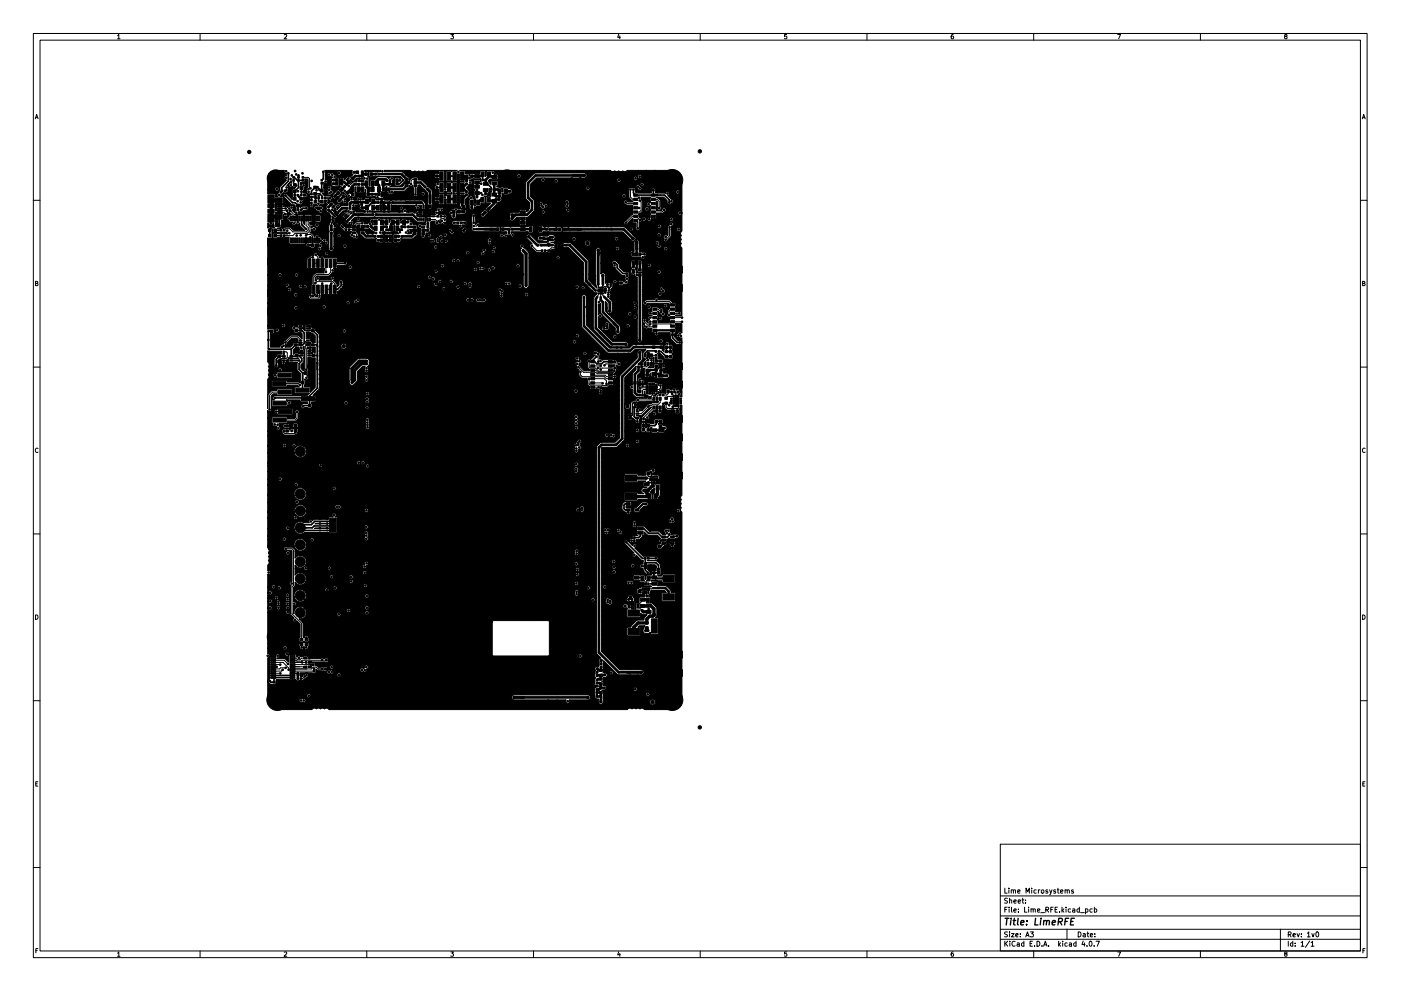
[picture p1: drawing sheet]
<svg xmlns="http://www.w3.org/2000/svg" width="420mm" height="297mm" viewBox="0 0 420 297" stroke-linecap="round" stroke-linejoin="round" font-family="sans-serif">
<g fill="none" stroke="#000" stroke-width=".3">
<path d="M10 10h400v277h-400zM12 12h396v273h-396zM35.2 10.7l.4-.4v1.3M35.2 11.6h.8M60 10v2M85.2 10.4l.5-.1 .3 .4-.8 .9h.8M110 10v2M135.2 10.3h.8l-.4 .5 .3 .1v.6h-.7M160 10v2M185.6 10.3l-.4 .9h.9M185.9 10.8v.8M210 10v2"/>
<path d="M235.9 10.3h-.6l-.1 .6h.7v.6h-.7M260 10v2M285.9 10.3l-.6 .3-.1 .8 .3 .2 .4-.1v-.6l-.4-.1-.3 .3M310 10v2M335.2 10.3h.9l-.6 1.3M360 10v2M385.5 10.9l-.3-.3 .3-.3 .4 .1v.4a.52 .52 0 0 0-.5 .2 .52 .52 0 0 0 0 .6l.5-.1 .1-.4-.3-.2M10.6 35.6l.4-1.3 .4 1.3M10.7 35.3h.6M408.6 35.6l.4-1.3 .4 1.3M408.7 35.3h.6M84.5 57.2l-.3 .5"/>
<path d="M88.4 55.4l.4 .2M89.3 58.5l.4 .5M90.4 57.5h.1M90.8 53.2h1.6l.4 .4v2.6l.3 .2M91.2 58.5h.4M91.6 58.5h.1M95.2 56.1l-.7 .1M95.5 58.7h.1M95.6 58.7v.7M95.6 56.6l.2 .5h.7M98.5 60l.1 .6M124.6 58.3h.1"/>
<path d="M124.6 55.7v2.6M124.6 53.8h-.9l-.4 .4v1M189.1 56.8v2.3l.7 .7h.8M196 59.8h1.1l.6 .6v2M10 60h2M81.2 67.7h.1M81.2 67.7h.6M82.8 61.2h1.1M82.8 61.2h.1M82.9 63.8h2.3l.4 .4M83.5 63.1h.1M83.5 63.1h2.6"/>
<path d="M83.9 62.5h1.7M86.7 65.5h.5M86.7 65.5h.1M87 63.1l.9 .9v1.5M88.5 65.5v1.1l-.3 .4M89.4 61.6v1.3M90.5 67.3l1.3 1.3M90.8 62.4l-.5 .5M91.8 65.5v2l.6 .7v.7l-.5 .6h-4.1l-.9-1h-1.2l-.5 .5M91.8 70.6l.3-.3h1.1l.5 .5v1.2M92.4 65.5v1.9l.6 .5v1.2l-.9 .9h-3.6l-.7 .6h-2.6M93 73.4l.7 .2"/>
<path d="M93.4 60.9v.6M93.4 61.5h.1M93.8 77.1h-.4l-.6 .6v1.2M94.6 76.4l.8 .7v1.8h-1.3v-1.1M94.8 62.2l.2 .3h.5M96.6 77.4h.1M96.6 77.4v1.5M97.9 78.9l-.2 2.6M98.5 63h.1M99.2 78.9v2.8l-.7 .6h-3.7l-.7 .7v3.7M99.7 64.1l.6 .6M99.9 66.5l-.5 .5v1.9"/>
<path d="M99.9 65.1l-.2 .8M100 61.9l.5 .7M100.3 63.2v.5l.5 .5M100.8 67.4l-.4 .4M101.7 63.3l-.4 .5M102.6 67.9l1 .9h.2M104.4 66.1l-.4 .4M104.7 68.8h.1M104.7 68.8h1.4M105.4 63.8l-.3 .4h-1.1l-.5 .5M106.1 63.4l-.9-.1-.6 .5h-1.1l-.4 .4M106.1 69.8h.4l.5 .4v.8"/>
<path d="M108.6 66.9h-1.5l-1 1M125.9 67.7l.4 .4h.6M126 64.2h-.4l-.4 .4M126 63.5h-.5l-.4 .5M126.4 65.8h.6M126.9 70.8h.1M126.9 70v.8M127 61.3v.6M128 63.9l-1 .9h-1M128.3 65.8v1.1M128.3 68.1h.1M128.9 65.8h1.7l.4 .5v.5"/>
<path d="M129 61.9h-.1M129 60.8v1.1M129.9 64.8h1.4M129.9 63.5h.8l.3 .3M131.3 64.8h.1M132.5 66.2l.6 .6h.3M133.4 65.8l-.3-.3h-.8l-.3 .3v.9M136.8 62.8h.1M139.4 68.7l-.3 .4M142 68.7h3.3M143.3 67.4l-.4 .4h-.9M145.3 68.7h.1"/>
<path d="M159.5 73.6l1.5 1.5h1.6M163.5 75.1h1M164.5 75.1h.1M164.5 73.4l.1 .1M165.8 73.5h1M166.8 73h.5l.4 .4M166.8 74h-.4l-.3 .3h-.7l-.9 .8M167.7 73.4v.8M167.7 73.7l.2 .3h.6v.5h-.5l-.3-.3M167.7 74.1l-.4 .4h-.5M168.5 73h-.4l-.4 .4M168.5 73.5h.7"/>
<path d="M184.9 71.6h.1M187.6 60.6l.5 .4h2.5M189.6 75.7l.4 .5M190.6 66.1l.6 .6v1.8M190.6 62.3h1.1M190.9 78.8v.5M191.8 60.1l.5 .4v2.5l-.6 .6h-1.1M191.9 76.2h1.4M191.9 78.8v1M191.9 65.9l-1.1-1.1h-1.2l-1.9 1.9M193.3 76.2h.1M199.2 62.9l-.7 .7h-2.5"/>
<path d="M200.8 68.1v2.6l-1.2 1.2M408 60h2M10.7 84.9h.5l.1-.5-.6-.1v1.3h.5l.2-.4-.3-.3M90.1 97.8l-.8 .5h-1.2M92.3 98.4h.7M92.3 97.8h.1M92.3 97.8h.6M93 98.4h.1M94.6 84.9l.4-.5h4.8l.6 .7v1.6M95.4 86.7l.4 .4v1.9l-.3 .3h-2.2l-.3-.2v-.6M96.6 85v1.7M96.6 85h.1"/>
<path d="M99.4 85l-.2 .2v1.5h-1.3M175.8 84.2l1 1.1M178.6 87.1h.8M179.4 85.2h.1M179.4 85.7l.2 .5M179.7 88.1l-.6 .9M180.1 88.1l.1 1M180.6 88.1l.6 .8M180.8 82.6l-.3 .2M180.8 85.2v.1M180.8 85.6l-.3 .6M181 86.1l.3-.3h.8l.6 .6v.6"/>
<path d="M181 86.1v.1M181.2 88.9h.1M181.3 87.1h.5M181.3 87.5l.3 .2M181.6 86.5l-.4 .2M182 98.3l-.9 .2M182.4 88.3h.3M187.9 84.5l-.3 .3h-1.3M193.3 96v.5l1.5 1.5h1.4l.2-.3M193.4 90.9l.5-.5h6.8l1 1M194.9 97.3l.1-.2h6.1l.6 .6M194.9 96.4l1.5 .1"/>
<path d="M194.9 95.2h1.5M195 93.9h1.4M196.4 92.7h1l.9 .9M201.7 92.7h-.4l-.7 .6v1.3M201.7 95.2h2.8M201.7 93.9h2M203.7 93.9h.1M204.5 96.5h-2.8M204.6 95.2h-.1M408.6 84.9h.6l.1-.5-.7-.1v1.3h.5l.3-.4-.3-.3M10 110h2M83.8 115h5.7l.4 .4"/>
<path d="M85.1 105.5h.7l.4 .3v1.3l-.3 .3h-.8M85.1 108.1l-.1 .6M85.4 117.5h-3.6l-1 1v4.2M85.4 112.4l-2.9 .1M87.3 108.1h2.4M87.5 102.7h2.6M87.5 102.7h.1M90.1 102.1v-.3l-.9-.9h-1.9l-1.7 1.8M90.2 104.2l.3 .3v.7M92.1 119.3l.2 .2M92.3 102.7h.7M92.3 102.1l-.6 .3 .2 8.4"/>
<path d="M93 102.7h.1M93 104.7l-.3 .5M93.5 105.8v.1M93.5 105.8l-.8 .1M173.5 110l1.5 1.6h3.7l.4 .4h3.7l.3 .2M174.1 111.5v.9l.5 .5h6.6l.6 .6h1.3M176.7 113.5v1.6l.3 .3 5 .2 1.1-.8M176.7 108.2v1.8l.3 .3h1.6l.9 1h3.3l.3-.3M177.7 114.8l3 .1M177.7 116.1h1.8M177.7 111h1l.6 .6h4.6l.3-.5M177.7 113.5h3.5l.7 .7v.8"/>
<path d="M177.7 109.7h2.4M177.7 109.7h.1M178 112.2h-.3l.3 .3h3.5l.4 .4h2.4M178.5 105.8h.5l.4 .4v2.2M179.4 108.4h.1M179.5 116v.1M180.1 117.1v.6M184.1 109.6l-1 .1M184.4 110.2l-5.1 .1M185.6 109.1h-3.9l-.4 .4M185.6 109.1h.1M191.9 116.2h2.1"/>
<path d="M192 117.3h-.5M192.7 115.7h.1M192.7 115.7h1.3M194 116.2h.1M194 116.7h-1l-.3 .3v1.4M194 117.8h.1M194 117.2v.6M194.4 108h-.4l-.5 .6v.5M194.4 109.1v.3l-.5 .5h-1.5M195.4 108v1.1M195.4 106.5h1.3M195.4 108h.1"/>
<path d="M195.7 117.9v.5l-.8 .8M196.1 119.5l-.4 .4h-4.4l-.9 .8h-.6l-.1 3.7-.3 .2h-.5M196.7 106.5h.1M196.8 116.2h-1.1l-.3 .3M196.9 115.3l-.1 .4M198 119.5v1.2l-.5 .5h-1.7l-.4 .3h-.6l-2.5 2.5h-1.2M198 118.4h-.6l-.4 .3v.8M198.1 115.6v.7l-.4 .4h-.9v.5M201.4 117.5l-1.1-.2v.7l-.3 .4h-1.1M201.4 117.5h-.1M201.6 118.1l.4 .7h-1.7l-.5 .5M202.3 117.5l.2 .2v1.1"/>
<path d="M203.3 117.4l-.3 .3v1.1M203.7 118.1l-.2 .7M408 110h2M11.4 134.4a.58 .58 0 0 0-.8 .6 .58 .58 0 0 0 .8 .5M85.4 127.7h.7M85.4 123.4h-2.6M86.1 127.7h.1M86.1 129.2h1.4M86.8 120.7l-.2 .1h-2.8M87.5 129.2h.1M88.6 129v.6l-.4 .4h-2.8l-.3-.4v-.4M89.1 123.4v2l-.6 .5h-4.7"/>
<path d="M172.8 139.1h.1M190.4 122l-.2 .2v2.7l.4 .4h.5v1M191.1 126.3v.1M194 120.5l.9 .2M196.1 122.1l-3.1 3.1v.3M198.9 121l.9-.2v1.3l.3 .3h3.2M201.4 120.5h-.4l-.3 .3v.7M202.3 120.9h.5M202.5 121.6h-.5l-.3 .4M202.8 120.2l.2 .2v1.2M203.1 122.4l.1 .2M203.5 121.6l-.3 1.6"/>
<path d="M409.4 134.4a.58 .58 0 0 0-.8 .6 .58 .58 0 0 0 .8 .5M189.3 143.3h6.8M194.3 142l.2 .8h1.6M194.5 144.6h.9M195.1 141.4l.3 .3 .1 1.1M195.9 144.6l-.1 1M195.9 141v1M196.1 143.8h1.8M196.4 144.6v.4l.8 .8v.3M196.8 142h.1M197.2 148.1l-.5 .6M197.5 144.6h-.6"/>
<path d="M197.9 143.8v.1M10 160h2M85.7 164.5h1.9l.4 .4v10.5l-.4 .5v8.1l2.9 2.9v4.8M182.2 179.8h.1M189.1 179.2l.4 .5v2.3l-.8 .1M189.4 176.9h.4l.3 .3M189.4 162h.1M189.4 162h.8M190.5 179.8h.1M190.5 179.8v1.6M191 173.1h1.3l1.2 1.1v.8M191.6 177.2l.4 .4"/>
<path d="M191.6 177.2h.1M191.9 177.5h.1M192 177.6h.1M192 176.8h2.3l.2 .8M192.1 176.8l-.5 .4M192.7 179.7v.3l-1.1 1.1h-.3M193.7 176.3h2.1M194 177.6v1M194 178.6h-.1M194.5 175h.5M194.5 173.4l-.5 .6v1M196.1 173l.1 .1"/>
<path d="M196.2 175h.1M199.6 176.3l.9 .9v1.7M201.6 162.9v.6M408 160h2M10.7 184.3a.66 .66 0 0 1 .7 .7 .66 .66 0 0 1-.7 .6zM81.9 199.9h1.1M81.9 199.2h2.1M81.9 198.6h3l1.7 1.6v.5M81.9 197.9h3.3l1.2 1.1M83 199.9h.1M84 199.2h.1M87.7 199.9h3.5"/>
<path d="M87.7 199.9h.1M87.7 198.6h4.1M87.7 198.6h.1M87.7 197.3h1l.5 .5h.7l.5-.5h1.5M87.7 197.3h.1M87.7 197.9h.1M87.7 199.2h.1M87.7 199.8v.1M90.5 193.2v.9M90.6 198.6h.1M91.3 197.3h.1M91.3 199.9h.5"/>
<path d="M91.3 199.9h-.1M91.9 191.1v.6M91.9 193.2l-.1 .9M92.7 199.9h.5M92.8 198.4l-.1 .2M93.2 199.9h.1M93.2 198.4h-.4M93.2 198.4h.1M93.9 199.2h-6.2M93.9 199.2h.1M97.9 197.9h-7.3l-.3 .3-2.6-.3M104.5 183h.1"/>
<path d="M182.9 180.1h.1M183 180.1h-.1M187.4 181.6h1.3M188.7 180.6v.5M190 181.4l.1 2.3M191.3 182.1h.4l.8 .9M191.3 181.6h.1M191.3 181.6h1.4M192.9 183.4h1.7M194.6 181.5l-.2 .1M408.6 184.3a.66 .66 0 0 1 .8 .7 .66 .66 0 0 1-.8 .6zM10 210h2"/>
<path d="M81.9 201.8h2.1M84 201.8h.1M84.8 200.8l-.4 .4h-2.5M85.7 200.2h-1.6l-.3 .3h-1.9M87.7 200.5h5.7l.5-.5h.9l.6 .5h2.2M87.7 201.8l1.6-.1v1M87.7 201.2h6.5M88.9 201.8l.4 .5M91.4 202.8l-.6 .6h-.6M92 200.5h.1M94.2 201.2h.1M94.2 200.4v.8"/>
<path d="M96.7 200.5h.1M408 210h2M10.7 234.9h.5M11.3 234.3h-.6v1.3h.6M408.7 234.9h.4M409.3 234.3h-.6v1.3h.6M300 253h108v32h-108zM10 260h2M300 278.5h108M300 274.5h108M300 268.5h108M301.3 266.2v1.5h.8"/>
<path d="M301.3 272.6h.5M302.1 271.9h-.8v1.5M302.1 279.4l-.8 .1a.63 .63 0 0 0 .8 .7l-.1 .5h-.7M302.1 269.3l-.8 .1a.63 .63 0 0 0 .8 .7l-.1 .5h-.7M302.6 266.2v.2M302.6 266.7v1M302.6 271.9v.2M302.6 272.4v1M302.8 279.3v.2M302.8 269.9l.5-.1 .1 .9M302.8 269.2v1.5M302.8 279.8v1"/>
<path d="M303.3 266.9l.5-.1 .1 .9M303.3 266.7v1M303.3 279.8h.8l-.8 1h.8M303.3 271.9v1.3l.3 .2M303.9 266.9l.2-.2 .4 .1 .1 .9M304.1 272.9l.7-.1-.1-.3-.4-.1-.2 .2v.7h.6M304.1 270.2l.7-.1-.1-.3-.4-.1-.2 .2v.7h.6M305.2 267.2l.7-.1-.1-.3-.4-.1-.2 .2 .1 .7h.5M305.3 270.2l.8-.1-.1-.3-.4-.1-.3 .2 .1 .7h.6M305.4 273.3v.1M305.4 272.5v.1M306 279.9v.1"/>
<path d="M306.5 269.7h.6M306.7 269.2v1.3l.4 .2M307.3 271.9v1.5h.7M307.6 270.6v.1M307.6 269.8v.1M307.7 267.7v-1.5l.5 1.1 .5-1.1v1.5M308.5 271.9v.2M308.5 272.4v1M309 279.3h.9l-.5 .6 .4 .1v.7h-.8M309.2 272.6l.6-.1v.9M309.2 272.4v1M309.4 266.2v.2"/>
<path d="M309.4 266.7v1M309.8 272.6l.3-.2 .3 .1 .1 .9M310.8 266.8l-.5-.1-.2 .3 .1 .6h.6M311.1 272.9l.7-.1v-.3l-.5-.1-.2 .2 .1 .7h.6M311.4 266.7v1M311.8 266.7l-.4 .3M312.1 273.6h1.2M312.4 266.8l.4-.1 .3 .3v.4l-.3 .3-.5-.3zM313.6 272.7l.7-.1 .1-.5-.8-.2v1.5M314 272.7l.5 .7M314.2 266.8l-.4-.1-.2 .2 .6 .4v.3h-.6M314.8 266.7l.3 1"/>
<path d="M315.1 272.6h.5M315.5 266.7l-.7 1.5M315.8 271.9h-.7v1.5M316.4 272.6h.5M316.6 266.8l-.4-.1-.2 .2 .6 .4v.3h-.6M317.1 266.7h.5M317.1 271.9h-.7v1.5h.7M317.3 266.2v1.3l.3 .2M317.8 273.3v.1M318.1 267.2l.7-.1-.1-.3-.4-.1-.2 .2v.7h.6M318.5 271.9v1.5M318.6 272.8l.5 .6"/>
<path d="M319.1 272.4l-.6 .6M319.4 266.9l.6-.1 .1 .9M319.4 266.7v1M319.7 271.9v.2M319.7 272.4v1M320 278.5v3M320.1 266.9l.2-.2 .3 .1 .1 .9M321.1 272.5l-.5-.1-.3 .3 .2 .6h.6M321.7 272.5h.6v.9M321.9 266.8l-.3-.1-.3 .2 .6 .4v.3h-.6M322.3 272.8l-.7 .3 .2 .3 .5-.1M323.3 279.3a.76 .76 0 0 1 .9 .8 .76 .76 0 0 1-.9 .7z"/>
<path d="M323.7 272.5l-.4-.1-.3 .3 .1 .6h.6M323.7 271.9v1.5M324.1 273.6h1.1M324.8 279.9l.5-.1 .2 .2v.8h-.5l-.2-.5 .7-.1M325.6 272.5l.4-.1 .3 .3-.2 .6h-.5M325.6 272.4v1.5M326 279.8h.6M326.2 279.3v1.3l.4 .2M327.6 272.5l-.5-.1-.3 .3 .2 .6h.6M328.2 272.5l.4-.1 .3 .3-.1 .6h-.6M328.2 271.9v1.5M328.3 279.9v.1"/>
<path d="M384 278.5v6.5M389 279.8l.3 1 .4-1M390.3 279.9v.1M392.1 279.7l.4-.4v1.5M393.4 279.8l.4 1 .3-1M394.8 279.4l.2-.1a.73 .73 0 0 1 .5 .8 .73 .73 0 0 1-.7 .6l-.2-.5zM408 260h2M10.8 284.9h.4M11.4 284.3h-.6v1.3M35.2 285.7l.4-.4v1.3M35.2 286.6h.8M60 285v2"/>
<path d="M85.2 285.5l.5-.2 .3 .4-.8 .9h.8M110 285v2M135.2 285.3h.8l-.4 .5 .3 .1v.6h-.7M160 285v2M185.6 285.3l-.4 .9h.9M185.9 285.8v.8M210 285v2M235.9 285.3h-.6l-.1 .6h.7v.6h-.7M260 285v2M285.9 285.3l-.6 .3-.1 .8 .3 .2 .4-.1v-.6l-.4-.1-.3 .3M300 281.5h108M301.3 282.1v1.5"/>
<path d="M301.6 282.8l.6 .8M302.2 282.1l-.9 .9M302.8 282.1v.2M302.8 282.6v1M304.4 282.3a.66 .66 0 0 0-.9 .6 .66 .66 0 0 0 .9 .6M304.6 280.3l.7-.1v-.3l-.5-.1-.2 .2 .1 .7h.6M305.1 282.7h.5l.1 .9M305.7 283l-.7 .3 .2 .3 .5-.1M306 280.7v.1M307.1 282.7l-.5-.1-.3 .3 .2 .6h.6M307.1 282.1v1.5M307.6 280.8l.5-1.5 .5 1.5"/>
<path d="M307.8 280.4h.7M308.9 282.8h.5M309.6 282.1h-.7v1.5h.7M310 285v2M310.3 283.5v.1M311 282.1a.76 .76 0 0 1 .9 .8 .76 .76 0 0 1-.9 .7zM312.5 283.5v.1M313 283.6l.5-1.5 .5 1.5M313.1 283.2h.7M314.5 283.5v.1M317.5 282.1v1.5M317.6 283l.5 .6"/>
<path d="M318.1 282.6l-.6 .6M318.7 282.1v.2M318.7 282.6v1M320.1 282.7l-.5-.1-.3 .3 .2 .6h.6M320.7 282.7h.6v.9M321.3 283l-.7 .3 .2 .3 .5-.1M322.7 282.7l-.4-.1-.3 .3 .1 .6h.6M322.7 282.1v1.5M324.8 282l-.3 1.1h.9M325.2 282.6v1M326 283.5v.1M326.8 282.3l.2-.2a.73 .73 0 0 1 .5 .8 .73 .73 0 0 1-.7 .6l-.2-.5z"/>
<path d="M327 280.3l.7-.1-.1-.3-.4-.1-.2 .2 .1 .7h.5M328.1 283.5v.1M328.3 280.7v.1M328.7 282.1h1l-.6 1.5M335.2 285.3h.9l-.6 1.3M360 285v2M385.5 285.9l-.3-.3 .3-.3 .4 .1v.4a.52 .52 0 0 0-.5 .2 .52 .52 0 0 0 0 .6l.5-.1 .1-.4-.3-.2M386.3 280.1l.8-.1v-.5l-.8-.2v1.5M386.3 282.1v1.5M386.7 280.1l.5 .7M387.7 282.7l-.4-.1-.3 .3 .1 .6h.6M387.7 282.1v1.5"/>
<path d="M387.8 280.3l.7-.1-.1-.3-.4-.1-.2 .2v.7h.6M388.4 283.5v.1M388.4 282.7v.1M390.2 282.5l.4-.4v1.5M390.2 283.6h.9M390.3 280.7v.1M392.1 280.8h.8M392.8 282l-1.3 2M393.2 282.5l.4-.4v1.5M393.2 283.6h.9M408.7 284.9h.5M409.4 284.3h-.7v1.3"/>
</g>
<g fill="none" stroke="#000" stroke-width=".4">
<path d="M301.4 275.2h1.2M302 275.2l-.2 2M303.2 275.9l-.2 1.3M303.3 275.2l-.1 .2M303.8 275.9h.8M304.2 275.2l-.2 1.8 .4 .2M305.3 275.2l-.2 1.8 .3 .2M306.1 276.6l1-.2v-.4l-.6-.1-.3 .3v.9h.7M307.9 277.1v.1M308 276v.2M310.6 275.2l-.3 2h1M312.1 275.9l-.1 1.3"/>
<path d="M312.2 275.2v.2M313 276.1l.4-.2 .4 .1v1.2M313.1 275.9l-.2 1.3M313.9 276.2l.3-.3 .5 .1-.1 1.2M315.6 276.6l.9-.2v-.4l-.6-.1-.3 .3v.9h.7M317.4 276.3l1-.1 .2-.3v-.5l-1.1-.2-.2 2M317.9 276.3l.5 .9M319.4 276.2h.7M320.5 275.2h-1l-.2 2M321.1 276.2h.7M322.2 275.2h-.9l-.3 2h1"/>
</g>
<g fill="#000" stroke="#000" stroke-width=".3">
<path d="M84.3 56.9h.5v.5h-.5zM85.2 56.9h.5v.5h-.5zM80.8 52.1l.9-.8 3.6-.2a.81 .81 0 0 0 .6 1v.6a.67 .67 0 0 0-.7 .7 .67 .67 0 0 0 .7 .6l-1.9 2-.4 1.8a.6 .6 0 0 0-.5 .5 .6 .6 0 0 0 .3 .6h-.8l-.2-.8-2.1-.1v-1.2h2.1a.61 .61 0 0 0 1 .4 .61 .61 0 0 0 0-1 .61 .61 0 0 0-1 .4v.2h-2.1v-3.3zM87.1 54.3l.3-.1v.7a.61 .61 0 0 0-.8 .3 .61 .61 0 0 0 .2 .8 .61 .61 0 0 0 .9-.2l.2 .3 .8 .1-1 .6-.1 3-1.6-1.6a.61 .61 0 0 0-.9 0 .61 .61 0 0 0 .1 .9l2.1 2.1 1 .2 .2 .2 .3 1.6-.5 .5-.7-.8a.67 .67 0 0 0 .3-1 .67 .67 0 0 0-1 0l-.7 .3-.4-.3-.8 .1-.2-.7h-1.7l-.2 .3v1.6l-.3 .1v-2.2h2l.4-.2v-1.7l-.2-.2-.9-.1 .4-.6 .5-.5h.4a.94 .94 0 0 0 .9-.2 .94 .94 0 0 0 .3-.9 .65 .65 0 0 0-.4-1.1zM87.8 53.8h.5v.5h-.5zM87.8 52.9h.5v.5h-.5zM88.2 58.3h.4v.5h-.4zM88 55h.8v.8h-.8zM88 56.9h.8v.8h-.8zM89.3 52.9h.5v.5h-.5zM89.3 53.8h.5v.5h-.5zM89 58.3h.5v.5h-.5z"/>
<path d="M90.1 58.3h.5v.5h-.5zM90.6 52.9h.5v.5h-.5zM90.6 53.8h.5v.5h-.5zM90 55.9h.9v.9h-.9zM91 58.3h.4v.5h-.4zM93.2 57.9h.4v.5h-.4zM93.2 58.8h.4v.5h-.4zM94.1 55.8h.8v.8h-.8zM94.1 57.7h.8v.8h-.8zM94.4 59.1h.5v.5h-.5zM95.3 59.1h.5v.5h-.5zM96.3 54.7h.4v.5h-.4z"/>
<path d="M96.3 53.8h.4v.5h-.4zM96.4 59.1h.5v.5h-.5zM96 56.7h.9v.9h-.9zM97.3 59.1h.5v.5h-.5zM98.8 54.8h.5v.5h-.5zM98.8 53.7h.5v.5h-.5zM100 58.9l.6-.7 .4 .4-.6 .7zM99.7 54.8h.5v.5h-.5zM99.7 53.7h.5v.5h-.5zM101.3 58.9l.4 .4-.6 .6-.5-.4zM100.6 53.6h.7v.8h-.7zM100.6 54.7h.7v.8h-.7z"/>
<path d="M101.5 57.2l.5 .6-.5 .5-.5-.6zM102 56.7l.5-.5 .6 .5-.5 .5zM102.1 53.6h.7v.8h-.7zM102.1 54.7h.7v.8h-.7zM103.1 58.3l.5 .6-.5 .5-.5-.6zM103 55.9l.3-.3 .4 .3-.4 .4zM104 54.9l.3 .4-.3 .3-.4-.3zM103.6 57.7l.5-.5 .6 .6-.5 .5zM104.6 54l.6 .6-.5 .5-.5-.6zM105.2 56h.9v1.4h-.9zM105.5 57.9h.7v.8h-.7zM105 51.4h.5v.5h-.5z"/>
<path d="M97.4 51.1h8.2a.76 .76 0 0 0 .3 1.2l-.9 .8a1.07 1.07 0 0 0-1.6 .7h-.2l-.2-.6h-.9l-.3 .2v2.2l.6 .2-.6 .6a1.03 1.03 0 0 0 1.1 1.1l1 1.1a.62 .62 0 0 0 .5 .6 .62 .62 0 0 0 .7-.4l1.1 .2a1.36 1.36 0 0 0 .2-1.6l.2-1.4 .3 1.7h2.4l.2-.2v-.8l.3 2.2 1.9 .1a.57 .57 0 0 1 .7-.2 .57 .57 0 0 1 .3 .7l.6 .2 .4-.2v.5h-1l-.2-.7h-1.1l-.3 1-.3 .3v-.9l-.2-.4h-1.1l-.3 .6h-.5l-.3-.6-.5-.1a.6 .6 0 0 0-.7 0 .6 .6 0 0 0-.3 .6h-.9a.64 .64 0 0 0-.8-.7 .64 .64 0 0 0-.4 1l-.5 .6-.1 1-1.9 .1-1.3 1.2 .1-.5-.2-.6a.61 .61 0 0 0 .9 .1 .61 .61 0 0 0-.2-1 .61 .61 0 0 0-.8 .6l-1.4-1.4h1.5l.8 .8 1.1-.8a.61 .61 0 0 0 .5 .8 .61 .61 0 0 0 .7-.7 .61 .61 0 0 0-.9-.5l.9-.9-.9-1-1.8 1.7-.4 .6h-1.5l-.3-.3 .5-.4-.3-.7 1.2 .8 1.8-1.5a.92 .92 0 0 0-1.1-1.1l-1.6 1.8h-2.4l-.6-.9 .7-.2v-1l-.2-.4h1l.2 .3-.2 .5 .3 .4a.65 .65 0 0 0 .2 1 .65 .65 0 0 0 .9-.4 .61 .61 0 0 0 .5-.6 .61 .61 0 0 0-.7-.6l-.1-.3a.64 .64 0 0 0-.3-1 .64 .64 0 0 0-.8 .7h-1v-1.5a.61 .61 0 0 0 .8 .2 .61 .61 0 0 0 .3-.8 .61 .61 0 0 0-.7-.4l.1-1.4h.5l.5 .5 .5-.2 .7 .3v.3l-.5 .4 .2 .8-.2 .8 .4 .4 1.6 .1a.92 .92 0 0 0 .4-1.2v-.5a.63 .63 0 0 0 0-.7 .63 .63 0 0 0-.7-.2l-.1-.5-.6-.2-.2-.5h1a.61 .61 0 0 0 .9 .4 .61 .61 0 0 0 0-1 .61 .61 0 0 0-.9 .4v.2l-1.6-.2-.3 .2-.6-.3-.4 .3-.1 .4h-.5zM105.2 53.5l.5-.5 .6 .5-.5 .5zM106.4 52.5h.5v.5h-.5zM105.9 51.4h.5v.5h-.5zM107 57.9h.7v.8h-.7zM106.5 54h.5v.5h-.5zM107.1 56h.9v1.4h-.9zM105 53.8a.82 .82 0 0 0 1 .5l1.1-1 1.6 .2-1.4 .2-.2 .8-1.1 .1-.9 .8 .4-.5a.8 .8 0 0 0-.5-1.1zM107.3 52.5h.5v.5h-.5zM107.4 55h.5v.5h-.5zM106.8 51.2h.7v.8h-.7zM107.4 54h.5v.5h-.5z"/>
<path d="M108.2 56h.9v1.4h-.9zM108.3 52.4h.8v.7h-.8zM108.3 53.9h.8v.7h-.8zM108.3 55h.5v.5h-.5zM108.3 51.2h.7v.8h-.7zM108.5 57.8h.7v.8h-.7zM109.5 54.2h.9v1.4h-.9zM109.5 51.8h.7v.8h-.7zM110.2 56h.8v1.4h-.8zM110 57.8h.7v.8h-.7zM111 51.8h.7v.8h-.7zM111.3 56h.9v1.4h-.9z"/>
<path d="M111.4 54.2h.9v1.4h-.9zM111.4 58h.5v.5h-.5zM112.3 58h.5v.5h-.5zM112.4 51.9h.5v.5h-.5zM112.6 54.2h.9v1.4h-.9zM113.2 56h.9v1.4h-.9zM113.3 51.9h.5v.5h-.5zM113.3 57.8h.7v.8h-.7zM109.4 51.1h4.7v.4l-1 .1-2.1-.2a.92 .92 0 0 0 0 1.6l2.1-.3 4.3 .2-.9 .6-.9-.5h-2.4l-.8 .9h-1.3l-.1 1.7h-.3v-2.2l-.4-.5 .2-.3a.86 .86 0 0 0-.3-1.2l-.8 .1zM114.2 59.4h.5v.5h-.5zM114.5 54.2h.9v1.4h-.9zM114.7 56.3h.7v.8h-.7z"/>
<path d="M114.8 57.8h.7v.8h-.7zM115.1 59.4h.5v.5h-.5zM115.8 53.9h.5v.5h-.5zM116.2 56.3h.7v.8h-.7zM116.6 55h.4v.5h-.4zM116.7 53.9h.5v.5h-.5zM117.5 55h.4v.5h-.4zM118.7 54.9h.7v.5h-.7zM118.7 53.6h.7v1.1h-.7zM121.5 53.5h.9v.6h-.9zM121.5 54.4h.9v.6h-.9zM121.5 55.4h.9v.6h-.9z"/>
<path d="M121.5 59.3h1v.5h-1zM90.1 54.7l1.2-.1 .1-1 1 .2v2.3l-.5 .5 .2 .5a.6 .6 0 0 0 0 .8 .6 .6 0 0 0 .7 .2v2.5a1.46 1.46 0 0 0 .5 1.5 .73 .73 0 0 0 .7-1l.9 .1 .5 .5a.71 .71 0 0 0-1 .1 .71 .71 0 0 0 0 .9l.6 .5 .6 .1a.6 .6 0 0 0 .8 .6 .6 .6 0 0 0 .2-1 .67 .67 0 0 0 .3-.8 .67 .67 0 0 0-.8-.4h-.5l.5-.5 1-.1 .1-1.1h.7l-.1 .8 .4 .5-.3 .5v1.5l1.3 1.3-.1 1.4 .2 .3-.4 .5-.3 .9 .2 1.7-.2 5.2a.77 .77 0 0 0 .8 .7 .77 .77 0 0 0 .7-.8v-.6h2.8l.4 .5 .6-.2h26.1l.5 .4 .7-.3h16.4l.1 .2a.61 .61 0 0 0 .8 .2 .61 .61 0 0 0 .3-.8h7.1l.6 .5-.2 .1a.85 .85 0 0 0 0 1.2l.6 .7v9.2a.85 .85 0 0 0 .6 .8 .85 .85 0 0 0 .9-.2h14.1l.5 .4 .6-.3h.7v.2a.61 .61 0 0 0 1.1 0 .61 .61 0 0 0-.4-.9 .61 .61 0 0 0-.7 .7h-.7l.1-.1a.61 .61 0 0 0-.6-.8 .61 .61 0 0 0-.6 .8h-14.1l.2-.6v-8.3h8.1l.1 .3a.61 .61 0 0 0 1.1 0 .61 .61 0 0 0-.4-1 .61 .61 0 0 0-.8 .7h-8.1v-1.3a2.43 2.43 0 0 0-1.7-1.7l.1-.2a.61 .61 0 0 0-.4-.9 .61 .61 0 0 0-.7 .7h-7.1l-.7-.3-.4 .2-.1 .5h-16.4a.61 .61 0 0 0-.5-.9 .61 .61 0 0 0-.7 .8l-26-.1a.61 .61 0 0 0-.4-.9 .61 .61 0 0 0-.7 .7h-2.8v-3.2h1l.1 .2a.61 .61 0 0 0 1 0 .61 .61 0 0 0-.4-.9 .61 .61 0 0 0-.7 .7h-1l-.1-1.3 .1-1.1h.7l.8-1a.55 .55 0 0 0-.2-.5 .55 .55 0 0 0-.6-.1l-.8 .6 .7-1a.55 .55 0 0 1 .1-.9l.3-.6-1.1-1.5 .2-.2h.5l-.2 .6 1 .9 1.4-1.4h1v.2l-.9 .1-.7 .9 1 1.1 1-.9h.5l-1 .9a.72 .72 0 0 0-.5 1l.9 .8 .6-.6 .3 .5 .4 .1-.1 1-1.7-.1-1.1-1a.53 .53 0 0 0-.6 .1 .53 .53 0 0 0-.1 .6l1.5 1.5 2-.1-.1 .5a.61 .61 0 0 0-.4 .8 .61 .61 0 0 0 .7 .4l.2 .4 .8 .1a.61 .61 0 0 0 .8-.1 .61 .61 0 0 0 0-.8v-.5l-.5-.8 .1-1.6 .3-.3h.7l-.1 .8 .3 .3 2.1 .1 .5-.1 1.5 1-.1 .6h-2.1l-.8-.9-1.1-.1-.3 .4 .1 .7 1.3 1.2 .5 .2 3.2-.2-.3 .6 .2 .5 .5 .3h1.4a.92 .92 0 0 0 .3-1.3l.1-.6v1.5l.2 .3 2 .1 .3-.3 .1-1.7-.2-.7h-2.1l-.3 .8a.57 .57 0 0 0-.7-.8l.1-.6 .7-.2 .6 .3 2-.2 .2-.3v-1.4l.3-.1v1.6l.9 .3 .3 .6h-1.4a1.15 1.15 0 0 0-.3 1.3v.2a.86 .86 0 0 0 .3 1.2l1.7-.1 .4-.4h8.4a1.22 1.22 0 0 0 1.6 .4l.3-.4-.1-.5h.2a.73 .73 0 0 0 .1 .8 .73 .73 0 0 0 .8 .2l.3-.5a.75 .75 0 0 0 1.3 .2l.5 .5 12.5-.1a.65 .65 0 0 0 1 .4 .65 .65 0 0 0 .1-1 .64 .64 0 0 0-.2-.8 .64 .64 0 0 0-.8 .1 .64 .64 0 0 0 0 .8l-.1 .5h-12.1a.61 .61 0 0 0-.1-1.1 .61 .61 0 0 0-.8 .7l-.1-.2a.61 .61 0 0 0-.6-.7 .61 .61 0 0 0-.6 .7l-.1-1a.6 .6 0 0 0 .8 .1 .6 .6 0 0 0 .1-.8l.7 .5 .7-.4h15.8l.3 .4 .4 .1 .5-.5a.6 .6 0 0 0 .8 .5 .6 .6 0 0 0 .3-.8l.5 .1 .4-.2 .1 .5 .4 .2 4.2-.1 .2 .6 1.6 1.5h-.2a.61 .61 0 0 0-.5 .7 .61 .61 0 0 0 .6 .5l1.3 1.3 4.1 .2a1.44 1.44 0 0 1 1.5-1.1l.7-.1a.86 .86 0 0 0 .4-1.2h.4l.2 .7 1.1 .2 1.1-.1 4.8 4.7v5.8l3 3 1 .3-1.2 1.7 .1 9 5.3 5.3h4.4a.74 .74 0 0 0 .7-.7 .74 .74 0 0 0-.7-.8h-3.9l-1.3-1.3h1.2l.1 .2a.61 .61 0 0 0 1.1 0 .61 .61 0 0 0-.4-.9 .61 .61 0 0 0-.8 .7h-1.2l-2.9-2.9h.9l.2 .8h.9a.74 .74 0 0 0 .8-.2 .74 .74 0 0 0 .2-.8v-.7a.61 .61 0 0 0-.5-.9 .61 .61 0 0 0-.5 1l-.1 .5h-.8l-.2 .3-1.1-.2 .1-3a.61 .61 0 0 0 .9 .1 .61 .61 0 0 0-.1-.9 .61 .61 0 0 0-.9 .3v-3.4l.7-.1v2.8l4.4 4.5 .2 1.7 .6 .2 .7-.5v-1.9h1.8a.61 .61 0 0 0 .9 .4 .61 .61 0 0 0 0-1 .61 .61 0 0 0-.9 .4v.2h-1.8l-2.5-2.7h6.4a.61 .61 0 0 0 .9 .4 .61 .61 0 0 0 .1-1 .61 .61 0 0 0-1 .4v.2h-6.4l-1-.9h5.8a.61 .61 0 0 0 .9 .4 .61 .61 0 0 0 0-1 .61 .61 0 0 0-.9 .3v.3h-5.8l-.9-1-.1-2.9 .6 .6v2.4l.5 .6h.5l.4-.4 .1-1.2h6.3l.1 .2a.61 .61 0 0 0 1 0 .61 .61 0 0 0-.4-.9 .61 .61 0 0 0-.7 .7h-6.3v-1.3h6.2l.1 .2a.61 .61 0 0 0 1.1 0 .61 .61 0 0 0-.4-.9 .61 .61 0 0 0-.8 .7h-6.2l-.1-.7-.8-.9 .5-1.1-.2-.3 .2-1.2a1.64 1.64 0 0 0 .5-1.9l-.3-.2-1.2-.1-.6 .3v-.4h2.2l.1 .2a.61 .61 0 0 0 1 0 .61 .61 0 0 0-.4-.9 .61 .61 0 0 0-.7 .7h-2.2v-2a.77 .77 0 0 0-.6-.7 .77 .77 0 0 0-.8 .3v-3.2h3.3l.3 1 .7 .2 .2 .6 1.7 1.7 1 .2v.8a.53 .53 0 0 1 .1 .7 .53 .53 0 0 1-.5 .2l-.4-.2-1 .1v1.2l1 .1 .4-.2 .8-.1a.7 .7 0 0 0 .5-1.1l.3-.4-.1-1.3a.62 .62 0 0 0 .1-.7 .62 .62 0 0 0-.5-.3h-1.1l-1.3-1.3v-.9l-.3-.4h3.8l.2 1.8a1.09 1.09 0 0 0-.1 1.2 1.09 1.09 0 0 0 1 .5l.3 .7 .5 .1v18.9a.74 .74 0 0 0 .6 .7 .74 .74 0 0 0 .8-.4h5.2l.1 .2a.61 .61 0 0 0 1 0 .61 .61 0 0 0-.4-.9 .61 .61 0 0 0-.7 .7h-5.2l.1-10.1h1.5a.61 .61 0 0 0 .8 .4 .61 .61 0 0 0 .3-.9h3.7l.1 .3a.61 .61 0 0 0 1.1 0 .61 .61 0 0 0-.4-1 .61 .61 0 0 0-.8 .7h-3.7l-.6-.2-.4 .2-.1 .5h-1.5v-3.9h4.7a.61 .61 0 0 0 .9 .4 .61 .61 0 0 0 0-1.1 .61 .61 0 0 0-.9 .4v.3h-4.7v-1.5h5.2l.5 .4a.63 .63 0 0 0 .6 .6 .63 .63 0 0 0 .6-.6 .63 .63 0 0 0-.5-.7 .61 .61 0 0 0-.8-.5 .61 .61 0 0 0-.4 .8h-5.2v-4.8l-.2-.3h-.4h5.1v.2a.61 .61 0 0 0 1.1 0 .61 .61 0 0 0-.4-.9 .61 .61 0 0 0-.7 .7h-5.2l.3-.1a.6 .6 0 0 0 .4-.9v-1h1.5a.61 .61 0 0 0 .9 .3 .61 .61 0 0 0 0-1 .61 .61 0 0 0-.9 .4v.3h-1.5l-.2-1.6h-1.1l-.2 3.1 .2 .4 .5 .1-1.1 .2 .1-.7-.3-.7 .3-.7v-1l-.4-.8-1 .1-.2 .7h-3.8l-.5-.4a.84 .84 0 0 0-1.4 .5h-3.3v-3h8.8l.5 1.1h2.7v.2a.61 .61 0 0 0 .8 .5 .61 .61 0 0 0 .3-.9 .61 .61 0 0 0 .6-.6 .61 .61 0 0 0-.6-.6l-1.6-.2v-.8h7.4v.2a.61 .61 0 0 0 1.1 0 .61 .61 0 0 0-.4-.9 .61 .61 0 0 0-.7 .7h-7.4v-1.7h4.8l.3 .4 .5 .1-.2 .1a.61 .61 0 0 0 .4 .9 .61 .61 0 0 0 .8-.5 .61 .61 0 0 0-.7-.7 .61 .61 0 0 0-.3-1 .61 .61 0 0 0-.8 .7h-4.8l.1-.5-.4-.4h7.6a.61 .61 0 0 0 .6 .5 .61 .61 0 0 0 .6-.6l1-1v-2h1.7a.61 .61 0 0 0 1 .4 .61 .61 0 0 0 0-1 .61 .61 0 0 0-1 .3v.3h-1.7a1.25 1.25 0 0 1 .6-1.4 .61 .61 0 0 0-.5-.9 .61 .61 0 0 0-.5 .9l-.6 .5 .1 2.5-.2 .1a.61 .61 0 0 0-.9-.1 .61 .61 0 0 0 0 .9l-.2 .6h-7.6a.82 .82 0 0 0-.9-.1 .82 .82 0 0 0-.5 .7l.2 2.8a.65 .65 0 0 0-.8-.2 .65 .65 0 0 0-.4 .7h-8.8l-.1-1.3h4.5v.3a.61 .61 0 0 0 1.1 0 .61 .61 0 0 0-.4-1 .61 .61 0 0 0-.7 .7h-4.5l-.1-.1a.75 .75 0 0 0-.9-.2 .75 .75 0 0 0-.4 .8v10l.3 1.3-2.4-2.4-.1-5.8-5.1-5.2h3.9a.87 .87 0 0 0 1.4 .6 .87 .87 0 0 0 0-1.5 .87 .87 0 0 0-1.4 .6v.3h-3.9l-.6-.3-.4 .2-1.2-.2-1.7 .6-.2-.3-2.1-.3 1-.2 .2-.8h5.1a.61 .61 0 0 0 .7 .5 .61 .61 0 0 0 .5-.5h11.6l.1 .2a.61 .61 0 0 0 1 0 .61 .61 0 0 0-.4-.9 .61 .61 0 0 0-.7 .7h-11.6v-.2a.61 .61 0 0 0-.7-.5 .61 .61 0 0 0-.5 .7h-5.1v-.9l-.7-.4h-1l-.5 .4-2.3-.1-.7 .4 .2 .8 3.1 .6-2.6 .4-.5-.2-2.6-2.5-.8 .2-.2 .5h-3.7a.6 .6 0 0 0 .1-.8 .6 .6 0 0 0-.8-.1v-.6h5l.3 .4h.9l.3-1.1h1.5l.1 .9 .3 .2h.8l.3-.4 1.5-.1 3.8 .2 .4-.2v-.5l.1 .5 .3 .2h17.8l3 2.9 .9-.9-.9-1h7.2l.1 .2a.61 .61 0 0 0 1.1 0 .61 .61 0 0 0-.4-1 .61 .61 0 0 0-.8 .8h-7.2l-1.6-1.6h.5l.1 .2a.61 .61 0 0 0 1 0 .61 .61 0 0 0-.4-1 .61 .61 0 0 0-.7 .8h-.5l-1.1-.9h-18.1l-.3 .2-.1 .6v-.6l-.4-.2-3.8 .2-1.5-.2-.4-.4-1 .1-.1 1h-1.5l-.1-.9-.3-.2h-.8l-.3 .3-5.3 .2-2.7-.2a.92 .92 0 0 0 0 1.6l1.5-.1 .1 .7h-.7l-.2 .3-.2-.3-.5-.1-.4 .2-.1 .5h-15.8a.61 .61 0 0 0-.5-.8 .61 .61 0 0 0-.7 .7 .75 .75 0 0 0-.8-.2 .75 .75 0 0 0-.5 .7l.1 .2-.3-.2-.5 .1-.2 .6-.8-.2a.83 .83 0 0 0-1.2 .7h-8.4l-.1-.8h3.6l1.3-1.1 .1-.7-.3-.3h-1.1l-.6 .7h-1l.2-.3a.67 .67 0 0 0 .5-1h1.2a.86 .86 0 0 0 1.1-.4l.1-.6 .9 .8-.1 1.7 .3 .3a.66 .66 0 0 0 .6 .8 .66 .66 0 0 0 .6-.8h.5l.2 .4 .4 .2a.61 .61 0 0 0 .6-.6 .61 .61 0 0 0-.6-.7 .61 .61 0 0 0-.6 .7h-.5l.2-.8 .8-.1 .4-.4h5.4l.6 .4a.61 .61 0 0 0 .8 .5 .61 .61 0 0 0 .2-1h2.4l.1 .3a.88 .88 0 0 0 1.2-.2 .88 .88 0 0 0-.1-1.2l-.7 .1-.4 .5-.1 .5h-2.4l-.3-.2a.64 .64 0 0 0-.7-.4 .64 .64 0 0 0-.6 .7h-5.4v-2.7l.5-.4h.9l.2 .2a.6 .6 0 0 0 .1 .9 .6 .6 0 0 0 .9-.2l.6 .2 .4-.3 .5 .3h.5l.3-.2 .1-.3h1.4l.4 .6h1.7a.6 .6 0 0 0 .6 .9 .6 .6 0 0 0 .5-.9h1a.6 .6 0 0 0 .4-.7 .6 .6 0 0 0-.6-.5h-3.4l-.4 .1-.2 .5h-1.4l-.1-2.4-2.5-.2 .2-.3h3l.3 .4 .4 .1a.85 .85 0 0 0 .1 .9 .85 .85 0 0 0 .9 .3l.5-.8h4.6l.2 2.5-.1 1.6 .2 .3 1.1 .2 6.8 .1a.92 .92 0 0 0 0-1.6l-6.1 .1a.61 .61 0 0 0 .5-.7 .61 .61 0 0 0-.7-.6 .61 .61 0 0 0-.6 .6h-.2l.1-1.8h10.2l.2 .5 .6 .2 .5-.2 .9-.9h.8l.1 2.4 1.6 .1 .4-.4v-2.1l.7-.2 1.2-1.2h2.6v.2a.61 .61 0 0 0 .9 .1 .61 .61 0 0 0 .1-.9h6.3l.1 .3a.61 .61 0 0 0 1 0 .61 .61 0 0 0-.4-1 .61 .61 0 0 0-.7 .7h-6.3l-.6-.2-.4 .3v.5h-2.6l.5-.8v-1.8h1.4l.1 .2a1.23 1.23 0 0 0 1.2 1.4l.5-.4a.61 .61 0 0 0 .8-.5 .61 .61 0 0 0-.5-.7 .61 .61 0 0 0-.7 .4l-.3-.9h6.7l.2 .7a.6 .6 0 0 0 .2 1 .6 .6 0 0 0 .7-.8l.2-.3-.1-.5h16.3l.9 .7 1.8 .1 .1 .2-.1 .2 .1 2.3-2.1 1.9a.61 .61 0 0 0-.6 .7 .61 .61 0 0 0 .6 .6 .61 .61 0 0 0 .6-.6l1.4-1.4v1.2l1.1 .3v1.2a.62 .62 0 0 0 .1 .8 .62 .62 0 0 0 .9-.1 .62 .62 0 0 0-.1-.8h5.4l.1 .2a.61 .61 0 0 0 1 0 .61 .61 0 0 0-.4-1 .61 .61 0 0 0-.7 .8h-5.4l-.1-1.5h.7l.3-.7a.61 .61 0 0 0 .9 .4 .61 .61 0 0 0 0-1 .61 .61 0 0 0-.9 .4l-.1 .2-.9-.8-.2-.8 1.2-.9 .1-.6h.7l.1 .3a.61 .61 0 0 0 1 0 .61 .61 0 0 0-.4-1 .61 .61 0 0 0-.7 .7h-.7v-2.2l-.5-.9v-.5h2.9l-.1 1.8a.61 .61 0 0 0-.9-.2 .61 .61 0 0 0 0 1 .61 .61 0 0 0 .9-.2v3.7a.61 .61 0 0 0-.8 .3 .61 .61 0 0 0 .4 .8 .61 .61 0 0 0 .7-.5h5.5v.3a.61 .61 0 0 0 1.1 0 .61 .61 0 0 0-.4-1 .61 .61 0 0 0-.7 .7h-5.5v-.3l1.5-.1 .1-1.4h6.4l.1 .2a.61 .61 0 0 0 1 0 .61 .61 0 0 0-.4-.9 .61 .61 0 0 0-.7 .7h-6.4h1.8l.5-.5a.61 .61 0 0 0 .6-.6 .61 .61 0 0 0-.6-.6 .61 .61 0 0 0-.6 .6l-.3 .2h-1.4l-.2-.2 .2-2.7 .3 .3v1.6a.61 .61 0 0 0 .1 .8 .61 .61 0 0 0 .8 0 .61 .61 0 0 0 0-.9v-1.8l-1.3-1.1h2.2l1.1 1v.8l.2 .4h.5l.4-.2a.72 .72 0 0 0 .7-.5 .72 .72 0 0 0-.2-.8l-.4-.1-1-1.1 .5-.5-.1-.4h1.9l.1 .2a.61 .61 0 0 0 1 0 .61 .61 0 0 0-.4-1 .61 .61 0 0 0-.7 .8h-1.9l-.6-.3-.5 .6-2.8-.1-.3-.1-.1-1.3-.7-.1-.3 .2-.1 1.2-.2 .1h-3.6l-.9-.3v-.9l-.3-.4h-.9a.61 .61 0 0 0-.8 .1 .61 .61 0 0 0 0 .8l.1 2 1.1 1.2-.1 .2h-1.4a.63 .63 0 0 0-.7-.6 .63 .63 0 0 0-.6 .7l-16.4-.1a.61 .61 0 0 0-.5-.7 .61 .61 0 0 0-.6 .7h-6.7l-.6-.2-.4 .3-.1 .4h-1.4l-.1-1-1.1-1.3h27.4a.61 .61 0 0 0 1 .4 .61 .61 0 0 0 0-1 .61 .61 0 0 0-1 .4v.2h-27.4v-2.2h16.6a.61 .61 0 0 0 .9 .4 .61 .61 0 0 0 .2-.9h14l.4 .5a.64 .64 0 0 0 .7 .5 .64 .64 0 0 0 .6-.6 .64 .64 0 0 0-.5-.7l-.3-.4h.2a.61 .61 0 0 0 1 .4 .61 .61 0 0 0 0-1 .61 .61 0 0 0-1 .4v.2h-.9l-.2 .7h-14l-.6-.3-.4 .3-.1 .5h-16.6v-1.4l1.8-1.9h1.8a.61 .61 0 0 0-.4 .9 .61 .61 0 0 0 1 .1h2.9l.3 .4 .4 .1 .4-.3 .1-.4h17.6a.61 .61 0 0 0 .9 .4 .61 .61 0 0 0 .1-1h4l.1 .3a.61 .61 0 0 0 .8 .1 .61 .61 0 0 0 .2-.8l.2 .2a.61 .61 0 0 0 1 0 .61 .61 0 0 0-.3-1 .61 .61 0 0 0-.8 .8 .7 .7 0 0 0-.8-.3 .7 .7 0 0 0-.4 .7l-4.5-.1-.4 .3-.1 .4h-17.6a.61 .61 0 0 0-.7-.5 .61 .61 0 0 0-.5 .7h-2.9l.2-.5-.5-.5h12.3a.75 .75 0 0 0 .7-.7 .75 .75 0 0 0-.7-.8l-15 .1-2.6 2.7-.1 4.7 .2 .5 1 .9v1.9l-.9 .9-.2-.7h-1.6l-.3 .2v.6l-2.5 .1-.4 .4-.1 1.4h-10.2l-.1-1.2h1.5l.3 .6a1.62 1.62 0 0 0 2.1-1.2l-.1-.2a.73 .73 0 0 0-.6-.7 .73 .73 0 0 0-.8 .3l-.9 1.2h-1.5a.61 .61 0 0 0-.7-.2 .61 .61 0 0 0-.4 .7h-4.6v-1.4l.1 .6 .3 .2 2.2-.1 .3-.2v-.9l-.2-.3h-2.1a.61 .61 0 0 0-.6-.5 .61 .61 0 0 0-.6 .5l-.7 .1-.1 .4-.7 .3-.1 .4h-3l-.1-.4 .5-.2a.61 .61 0 0 0 .9 0 .61 .61 0 0 0 0-.9 .61 .61 0 0 0-.9 .1 .61 .61 0 0 0-.8-.1 .61 .61 0 0 0-.2 .8l-1.7-.1a.55 .55 0 0 0-.3 .5 .55 .55 0 0 0 .4 .5l1-.1 .3 .3-1.5 .1a.55 .55 0 0 1-.8 .6l-.6 .2-.2 2.3-1.1-.1a.65 .65 0 0 0-.8-.3 .65 .65 0 0 0-.4 .7h-.1a1.28 1.28 0 0 0-1.4-.5l-.1-.5-.6-.3-.2-.6-.5-.2-.4 .1-.4-.3-1 .1-.2 .4-.3 .1v-.3l-.4-.3-2.5 .1-.5 1.1v-.9l-.2-.2h-2.3a.61 .61 0 0 0-.5-.4 .61 .61 0 0 0-.6 .4h-1a1.08 1.08 0 0 0-1.5 1l-.2 .5h-1.2a.6 .6 0 0 0-.2-.7 .6 .6 0 0 0-.8 .1h-1.3l-.7 .7h-.4l.2-.6-.2-.4-.4-.1 .3-.3h1.2a.61 .61 0 0 0 .9 .4 .61 .61 0 0 0 0-1 .61 .61 0 0 0-.9 .4v.2h-1.2l.7-.7h5.5l.4-.2 .5 .2h10.7l1.5 1.4 2.1 .1 .4-.2v-1.1a.74 .74 0 0 0-1.1-.3h-.8l.2-.3 1-.2 .1-1.1-.2-.3h-1.3l-.7 .4-.2 .5-.7-.4-1.9-.1a.61 .61 0 0 0-.1-.8 .61 .61 0 0 0-.8 .1 .61 .61 0 0 0 0 .8h-8.2l-.5 .2-.8-.2 .1-.3h2.4v-1.9l.4 .4v1.3l.3 .3 2.4-.1 .2-.8h2.5a.61 .61 0 0 0 .9 .4 .61 .61 0 0 0 0-1 .61 .61 0 0 0-.9 .4v.2h-2.5l-.1-1.1 7.1 .1 .1 .4 .3 .2a.61 .61 0 0 0 .5 .7 .61 .61 0 0 0 .7-.4 .61 .61 0 0 0-.4-.8v-.1h.9l.1 .9a.53 .53 0 0 0 .5 .4 .53 .53 0 0 0 .5-.4l.1-1.4-.9-1h-9l-.4 .2-2.1-.2-.2-.9-.8-.2 .3-1.5 .9 .1 .3-.2v-1.3h.4l-.3 .2v.9l.5 .8 .4 .3 .9-.1 .4-.2 .1-.5h3.1l1.5-1.2 .1-.6 .4 .2 .6-.2v.5l.3 .2v1.7a.61 .61 0 0 0 .3 .9 .61 .61 0 0 0 .8-.7h1.1l.1 .2a.61 .61 0 0 0 1 0 .61 .61 0 0 0-.3-.9 .61 .61 0 0 0-.8 .7h-1.1l-.2-.3v-1.6l.4-.2v-.7h.4l1.6 1.4 .8 1v3.1l.3 .5-.1 1a.53 .53 0 0 0 .5 .4 .53 .53 0 0 0 .6-.4l.2-3.1h.6l.2 1 1 .1 .2 .9 1.4-.1 .2-1.4 .5-.2v1.3l.2 .4h1.2l.3-.2 .3 .2h1.1l.3-.2v-2.7l-.2-.4h-.3l.5-.5-.1-2.8-3-.1-.3 .3v1.4l-.5-.1-.1-1.5h-1.6a.61 .61 0 0 0-.8 .1 .61 .61 0 0 0 0 .8l-.3 .2v.8l.1 .2h.9l.3 1h1.2l.3-.5h.5l.3 .5h1.1l.3-.2v.6l-.3-.2h-1.2l-.2 .7-.5-.1-.3-.5-1.3-.1-.2 .9a.94 .94 0 0 0-1.2 .4h-.6v-1.8l-.2-.5-1.3-1-1.5-1.8-1.3-.2-.2-.9h-1.1l-.7 .3a1.32 1.32 0 0 0-.6 1.5l-.1 .2-.5-.1a.64 .64 0 0 0-1 .5l-.6 .5h-3.7l.7-.6 .1-1.3a.64 .64 0 0 0 .4-.6 .64 .64 0 0 0-.4-.6h2.4l.6 .6-.2 .1-1.1-.3-.9 .1-.1 2 .2 .3h1.5l1.4-1.3a.92 .92 0 0 0 1.3-.3l-.1-.9-1.1-.8h8.7l.1 1 1.1 .1 .2 .9h1.3l.2-.4v-2.5l-.3-.4-1.2 .1-.2 .9h-1l-.2 .3h-8.7l-.9-.9h-5.4l-.1-.4h7.9a.85 .85 0 0 0 1.3 .1l.4 .3 .8-.3 .8 .3 .4-.3 .8 .3 .6-.4h8.9l-1.4 .1-.2 .2-.3-.3-1.3 .1-.1 2.8 .3 .4h1.2l.2-.3 .3 .3h1.2l.2-.4v-1.9h.6v2.1l1.5 .4h-1.2l-.3 .2v2.8l.3 .2 1.2 .1-1.5 .3v2.8a1.29 1.29 0 0 0 1.7 1.6l.2-.4v-.8l-.3-.2 .1-1.4 .9-.9 .2-.6v-1.1l-.8-.9 .8-1.1a.61 .61 0 0 0 1-.4 .61 .61 0 0 0-.9-.6l.7-.6 2.8-.1 .1 1-.5-.6h-1.4l-.4 .2v2.3l.5 .4v.3l-.5 .2v1l.3 .4v.6l.4 .4-.1 1.3h-.3v-1.1l-.5-.3a.61 .61 0 0 0-.2-.8 .61 .61 0 0 0-.8 .1 .61 .61 0 0 0 0 .8l-.1 1.7a1.16 1.16 0 0 0 1.1 1.5l.4-.8h.6l.2-.4 1.1-.1 .1-.7 1.2-.1 .1-1.6-.4-.4a.91 .91 0 0 0 1-.1 .91 .91 0 0 0 .3-.9l.3-.2v-1.2l.1 .9 .7 .1-.3 .5v1h-1.3l-.1 1.7 .2 .3 1.1 .1-1.4 1.3a.92 .92 0 0 0 1.1 1.1l2-2 .5-.9a.82 .82 0 0 0 1-.2 .82 .82 0 0 0 0-.9l.3-1.5 .3-.1v.4l.4 .2h.9l.7-.3a.79 .79 0 0 0 .7-1 .79 .79 0 0 0-1.1-.5l-.2-.3h-1.1l-.4-.3-.6 .3-1.2-.2 .3-.7v-.9l-.2-.3h-1.6l-.2 .2-.1 .9-.8-1.1 .6-.6 .6 .2h1.5l.2-.2v-.8h5.7l.1 .3a.61 .61 0 0 0 1 0 .61 .61 0 0 0-.3-1 .61 .61 0 0 0-.8 .7h-5.7l-.1-.5-1.1-.1 .2-.1a.71 .71 0 0 0-.2-.8 .71 .71 0 0 0-.8-.1l-1.3 .1-.1 1.4-.3 .3-.1-1.6-.3-.2-1.1 .1-.2 .7-2.6 .1a.52 .52 0 0 0-.5 .7l-.3-.7h-1l-.2-.9-1.4-.1h45.1a.84 .84 0 0 0 1.4 .1l.4 .2 .7-.2 .5 .2 .8-.2 .7 .2 .6-.3h13.5l1.1 .2a3.1 3.1 0 0 1 1.8 2.7v15.3a.85 .85 0 0 0-.1 1.3l-.3 .4 .3 .8-.3 .4 .3 .8-.3 .8 .4 .5v20.3l-1.9 .2-.1-.2 .1-.2h.7a.61 .61 0 0 0 .9 0 .61 .61 0 0 0 0-.9 .61 .61 0 0 0-.9 0h-.7l-.1-.2 .2-2.3-.3-.3h-.7l-1-.8h-3.2a.6 .6 0 0 0-.6-.6 .6 .6 0 0 0-.6 .6h-2.6a.96 .96 0 0 0-.6 1.5h.7l.3-.5h6.4l.3 .3 .1 .8-.7 1.1-.2 1.6 .3 .4h.5l.1 .7-.1 .8h-3.5l-.1-.8 .1-.3a.62 .62 0 0 0 .8 .6 .62 .62 0 0 0 .4-.9 .62 .62 0 0 0-1-.1l-.2 .4-.1-2.2 .1-.1 1 1a.63 .63 0 0 0 .6 .5 .63 .63 0 0 0 .6-.6 .63 .63 0 0 0-.6-.6 .72 .72 0 0 0-.1-.9 .72 .72 0 0 0-.8-.2l-.1 .1-.9-.5h-1.3l-.3 .3 .1 1.2a.65 .65 0 0 0-1 0 .65 .65 0 0 0 0 .9 .65 .65 0 0 0 1 0v.4a.64 .64 0 0 0-1 0 .64 .64 0 0 0 .3 1l-.5 .5 .1 .6-.6-.5a.62 .62 0 0 0-.2-.9 .62 .62 0 0 0-.8 .2 .62 .62 0 0 0 0 .8l.6 .7a.66 .66 0 0 0-.7 .7 .66 .66 0 0 0 .8 .6l.5 .1 .4-.4 1.1 .2v1.1l.7 .2a.67 .67 0 0 0 .7 .9 .67 .67 0 0 0 .6-.9h3.5l.3 2 1.6 1.5h1.1a.61 .61 0 0 0 .5-.7 .61 .61 0 0 0-.7-.5h-.4l-1.1-1 .1-1.3 .3-.3-.1-2.5 1.9 .2v2.5a.62 .62 0 0 0-.7-.2 .62 .62 0 0 0-.5 .6 .61 .61 0 0 0-.4 .8 .61 .61 0 0 0 .8 .3l.4 .2 .4-.1v17.8h-.5l.3-1-.4-.5-.1-.5h-1a.61 .61 0 0 0-.5-.9 .61 .61 0 0 0-.7 .8h-.6l-.3-.3h-.8l-.3 .3 .1 1-2.1-.1-.5 .3-.5 .7-.6-.1 .6-.3 .1-.6 .6-.1 .2-.3a.6 .6 0 0 0 .9 .2 .6 .6 0 0 0 0-.9l.1-.2a1 1 0 0 0-.6-1.5l-.4 .5a.65 .65 0 0 0-.8-.8l-.4-.2h-1a.76 .76 0 0 0-.8 0 .76 .76 0 0 0-.3 .7l-1.6-.1-.5 .6-.6 .2-.1 .9 .8 .2v.8l-.8-.1-.3-.3v-3.5l.4 .4 .6 .1a.61 .61 0 0 0 .6 .7 .61 .61 0 0 0 .6-.7 .61 .61 0 0 0-.8-.5 .61 .61 0 0 0-.6-.7 .61 .61 0 0 0-.6 .7l-.2-1.4 1.1-1.1v-.9l1.2-.1-.1 2.4a.92 .92 0 0 0 1.5 0v-.7l.4-.3 .1 1 .9 .1a.67 .67 0 0 0 .4 .7 .67 .67 0 0 0 .8-.2l2.6-.1a.75 .75 0 0 0 .7-.7 .75 .75 0 0 0-.7-.7l-1.1-.1 .1-1.4a.61 .61 0 0 0 .7-.7 .61 .61 0 0 0-.9-.5 .61 .61 0 0 0-.2 .9l-.8 .1-.3 .4 .1-1.4-.6-.2a.75 .75 0 0 0-.9 .2 .75 .75 0 0 0 0 .9l-1.7 .1 .2-.3 1.3-.1v-1.4a.66 .66 0 0 0-.1-.9 .66 .66 0 0 0-.9 .1l-.4-.6-.4-.3v-.6l.3-.3h.4l-.1 1.2 .2 .3h.9l.4-.3-.1 1.6 .2 .3h2.2l.3-.2v-1.1h-1.4v-1.3l-.2-.4 .8 .1 1.1 1 .2 .6h2.4l.1-1.1-.3-.3 .3-.4-.1-2.2-.2-.2-.8-.1a.61 .61 0 0 0-.6-.9 .61 .61 0 0 0-.5 .9l-.4 .2-.1 1.8-.6-.5h.2a.92 .92 0 0 0 0-1.5h-8.6l-1.4 1h-5.9l-6.9-6.9v-8.4l-.5-.6-.8 .1-.2 .5v9l7.6 7.6 .5 .2h6.5l1.4-1h3.3l-.7 .6-.2 .7v1l.6 .2 .2 .5-.8 .7v.9h-.8l-.7-.2 1.2-1.3 .1-2.3a.74 .74 0 0 0-.7-.7 .74 .74 0 0 0-.8 .7v1.7l-5.2 5.3v18.6l-1.4 1.4h-4.4l-1 1-.2 .5v61.5l.2 .5 1.1 1.1a1.71 1.71 0 0 0-.5 2.1l-.3 .4a.86 .86 0 0 0-.9 .4 .86 .86 0 0 0 .1 1l-.3 1.4 .4 .6-.3 .5 .1 .7-.2 .5 .4 .7h.7v.4a.84 .84 0 0 0-.9 .2 .84 .84 0 0 0-.1 1l-.1 .5 .1 .4a1 1 0 0 0 0 1.1 1 1 0 0 0 1.1 .4v.9a.74 .74 0 0 0 .6 .7 .74 .74 0 0 0 .8-.5h14l.1 .3a.87 .87 0 0 0 1.4 0 .87 .87 0 0 0-.5-1.3 .87 .87 0 0 0-1 1h-14v-2.3h12.8l.1 .2a.61 .61 0 0 0 1 0 .61 .61 0 0 0-.4-1 .61 .61 0 0 0-.7 .8h-12.8v-1.1l-.4-.3 1.2-.2h8.2a.61 .61 0 0 0 1 .4 .61 .61 0 0 0 0-1 .61 .61 0 0 0-1 .4v.2h-8.2l.1-.9-.9-.2v-1l-.4-.4 .4-.2v-.9a.87 .87 0 0 0 1.1-.3 .87 .87 0 0 0 0-1.1h.7l.1 .3a.61 .61 0 0 0 1 0 .61 .61 0 0 0-.4-1 .61 .61 0 0 0-.7 .7l-1.9-.1 .2-.3v-1.4l-.1-.5 .1-1.4 4.3 4.2 7.1 .1a.75 .75 0 0 0 .7-.8 .75 .75 0 0 0-.8-.7h-6.4l-5.5-5.5v-15.4h1.2l.1 .3a.67 .67 0 0 0 .1 .7 .67 .67 0 0 0 .6 .3l.4 .2h4l.2 .8 1.1-.1-.1 2.6 .2 .3h3.7l.2-.3v-.9l.5 .4h1.5l-.9 1-.1 .7h-2l-1.6 1.5-.3 .6-1.1 .1-.1 2.1 .2 .3h3.7l.2-.3v-2l-.8-.2 .4-.4h1.7l-.3 .6a.92 .92 0 0 0-.2 1.2 .92 .92 0 0 0 1.1 .4h.6l.4-.3 .2 .6h1.9l.4-.4-.1-4.3-.9-.3 .5-.8-.1-2.1-1.2-1.3-.6-.3v-1.5l-.6-.2v-.6l.4-.3 .1-.7 .3-.5 .5 .2h3.5l.5 .6h-1l-.3 .3v2l.2 .3h3.5l.4-.3v-2l-.4-.3h-1v-.6l-1.1-1.2-.5-.2h-2.4v-1.3l-1.9-.1v-.4l1.2 .3h2v.3l.3 .3h3.4l.3-.3 .1-1.9-.2-.4h-3.6l-.3 .2v.4h-1.2l-.1-.2h.8l.2-.4v-1.7l-.3-1.4-1-.9h-2.8l2.6-.2a.61 .61 0 0 0 .6-.6 .61 .61 0 0 0-.7-.6h-3.7l-2.5-2.5a.61 .61 0 0 0 .5-.6 .61 .61 0 0 0-.6-.6 .61 .61 0 0 0-.6 .6l-1.4-1.5h.5l.5 .5h1.3l.2-.9h1l.7-.7 .2-.5 .4-.1 .1-.9 1 .8 2.9 .1 1.1 1a.6 .6 0 0 0-.6 .6 .6 .6 0 0 0 .5 .6l-.2 .5-.8 .2v.9l.2 .3 1.2-.1 .7-.9 .6-.1 .2-.8h.7l.1 .7 .2 .2a.64 .64 0 0 0 .7 .6 .64 .64 0 0 0 .6-.6l.3-.3-.1-.9-1.4-.1-.4 .4h-.7l-.1-1 .8-.3 .4 .3h1.1l.3-.3h.6a.61 .61 0 0 0 .5-.7 .61 .61 0 0 0-.7-.5l-1.5 .2-.1-.5-.4-.3a.63 .63 0 0 0 0-.9 .63 .63 0 0 0-.8 0 .65 .65 0 0 0-.9 .2 .65 .65 0 0 0 .3 .9l.2 .6h-1l-1.1-1.1h-2.9l-1.7-1.5h-1.9l-.2 .3v2.1l.5 .4-1.5 .1-.2 .1v.8h-.6l-.3 .6h-.5a.61 .61 0 0 0-1 0 .61 .61 0 0 0 .2 .9l2.6 2.7a.61 .61 0 0 0-.5 .7 .61 .61 0 0 0 .6 .5 .61 .61 0 0 0 .6-.5l1.4 1.4 .7 .1-.1 1.2h-.5a.66 .66 0 0 0-.4 .9 .66 .66 0 0 0 .9 .3l.2 .8 .9 1a.61 .61 0 0 0 .9 0 .61 .61 0 0 0-.2-.9l-.4-.5v-1.4h2.3l.4 .4-.1 1.4h-1.3l-.1 1.2-.2 .2h-1.4l-.2 1.2-.4-1.3-2.9-.1-.4 .2 .1 1.3 1.8 .1 .2 .6h1v.6a.78 .78 0 0 0 1.2 .5l.4 .1a.43 .43 0 0 1 .4-.2 .43 .43 0 0 1 .3 .3h-2.9l-1.4 .9-.1 .9 .3 .3a1.14 1.14 0 0 0 1.5-.1v-.5h.8l-.1 1.6-1.6 .1-.1 1.3-.4 .3a.58 .58 0 0 0-.6 .2 .58 .58 0 0 0 0 .7v1h-.2v-2.4l-.8-1.6h-1.1l-.2 .4a.76 .76 0 0 0-.6 1.1 .76 .76 0 0 0 1.2 .2v1l-1.8-.2-.4 .4h-3.6l.4-.4-.1-.5a.69 .69 0 0 0-.1-.7 .69 .69 0 0 0-.7-.3l-.6-.3-.4 .3-.1 .4h-1.2v-3.9h.4a.61 .61 0 0 0 .9 .4 .61 .61 0 0 0 0-1 .61 .61 0 0 0-.9 .4v.2h-.4v-1.2h7.5l.5 .5 .5-.2a.61 .61 0 0 0 .9 0 .61 .61 0 0 0 0-.9 .61 .61 0 0 0-.9 0l-.3-.1h-.5l-.2 .7h-7.5v-3.3h3.2a.61 .61 0 0 0 .9 .4 .61 .61 0 0 0 0-1 .61 .61 0 0 0-.9 .4v.2h-3.2v-1.4h3.1a.61 .61 0 0 0 .9 .5 .61 .61 0 0 0 .3-.9h4.5l.1 .2a.61 .61 0 0 0 1 0 .61 .61 0 0 0-.4-.9 .61 .61 0 0 0-.7 .7h-4.5l-.7-.3-.4 .3-.1 .4h-3.1v-1.7h3.1a.61 .61 0 0 0 .9 .4 .61 .61 0 0 0 0-1 .61 .61 0 0 0-.9 .4v.2h-3.1v-9.4h.5l.3 .4a.66 .66 0 0 0 .6 .8 .66 .66 0 0 0 .6-.7l.4-.4h2.1l.6 .5a.61 .61 0 0 0 .6 .6 .61 .61 0 0 0 .6-.6 .61 .61 0 0 0-.6-.6 .61 .61 0 0 0-.7-.6 .61 .61 0 0 0-.5 .7l-2-.1a.66 .66 0 0 0-.3-.6 .66 .66 0 0 0-.7 0h-.7l-.3 .6h-.5v-2.2h9.3l.1 .2a.66 .66 0 0 0 .1 .9 .66 .66 0 0 0 .9 0 .66 .66 0 0 0 0-.9v-.7h9.6l.3 .4h.6a.66 .66 0 0 0 1 0 .66 .66 0 0 0-.2-1 .61 .61 0 0 0-.5-.7 .61 .61 0 0 0-.7 .6l-.4 .2-.1 .5h-9.6l-.6-.2-.4 .2-.1 .5h-9.3v-5.4h6.1l.1 1.3 .5 .6a.93 .93 0 0 1 1 .8l.4 .1 .4-.2 .4-.7v-.7h.8v.7l.4 .2h1.2l.2-.3h10.9a.61 .61 0 0 0 1 .3 .61 .61 0 0 0 0-1 .61 .61 0 0 0-1 .4v.3h-10.9v-.3l1.2-1.2h.8a.61 .61 0 0 0 .5-.7 .61 .61 0 0 0-.7-.5h-1.2l-2.4 2.1h-.8l-.3-.4h-1.3l.1-.6h1.2l.3-.2v-.9l-.3-.2-1.7 .1-.8 1h-6.1v-9h6.8v1.8l.4 .4h3.4l.3-.4h2.4l-.8 .3v1.2l.2 .2 1 .1-.2 .2h-.8a.93 .93 0 0 0-.8 .9 .93 .93 0 0 0 .8 .9h-1.8l-.3-.4h-3.5l-.3 .3 .1 2 .3 .2h3.4l.3-.4h4l.3-.3v-1.4l-.3-.3-.3-.1v-.2l1.4-1.1v1.3l-.6 .4 .1 1.5 .3 .2h1l.9-1.6-.1-2.7-.2-.3h-.7l-.3-.3v-.5a.88 .88 0 0 0-1.2-.3l-.9-.2h2.6l.4-.3-.1-1-1.3-.1 .2-1.7-.4-.3h-.6l-.2 .5-1.6 .4v1.2h-2.4l-.3-.5h-3.4l-.4 .4h-6.8v-8l.3-.3h4.1l.6-.4h2.2a.61 .61 0 0 0 .9 .4 .61 .61 0 0 0 0-1 .61 .61 0 0 0-.9 .4v.2h-2.2l1.3-1.3h3.8a.61 .61 0 0 0 1 .4 .61 .61 0 0 0 0-1 .61 .61 0 0 0-1 .4v.2h-3.8l.6-.9v-2.4h3.2l.1 .2a.61 .61 0 0 0 1.1 0 .61 .61 0 0 0-.4-.9 .61 .61 0 0 0-.8 .7h-3.2v-7.9l.4 1.3h1.1l.2-.8a.81 .81 0 0 0-.5-.9 .81 .81 0 0 0-1.1 .4l-.1-8 3.5-3.4-.1 1-1 1.1-.2 3.5a.61 .61 0 0 0-.7 .7 .61 .61 0 0 0 .8 .5 1.9 1.9 0 0 0 .6 2.1 1.9 1.9 0 0 0 2.1 .3l.9-.1v-1.7l.2 .2a.88 .88 0 0 0 1 1.1l-.2 .2v.7l-3-.1-.9 .9-.7 .1-.4 .4v3.4l-1 .2v1.3l.3 .2h1l.2-.6 .8 .7v.5a.61 .61 0 0 0 .7 .6 .61 .61 0 0 0 .5-.8l.2-.7a.85 .85 0 0 0-1.1-.9l1.7-.1 2.5-2.5h.4l-3 3.1-.1 4.2 .3 .2 1.1-.2 .3 .3h1l.2-.4-.1-1h.5l-.3 .2-.1 1 .4 .4 3.5-.1 .2-.6 .3-.1a.8 .8 0 0 0 .3-1.1 .8 .8 0 0 0-1.1-.3l-.2-.5-1.2 .1 .1-.3h1.2v-1.2l-2.2-.1-.3 .2-.1 1.2-2.2-.1-.2 1.5-.1-2.9a.61 .61 0 0 0 1 0 .61 .61 0 0 0-.3-.9l.5-.5h.8a.61 .61 0 0 0 1 .4 .61 .61 0 0 0 0-1 .61 .61 0 0 0-1 .4v.2h-.8l1.2-1.2 .6-.1 .1-1.1h.6l.1 2.1h1l.2-2.2 .7-.1 .1 .8 .5 .5 2.6 .1 .1 1 1.1 .1 .2-.4-.1-1 .2-1.1h.5v27a.85 .85 0 0 0-.1 1.3l-.3 .4 .3 .8-.3 .4 .3 .8-.3 .8 .4 .5v56.2l-.1 .8-2.1 2-9.1 .2a.85 .85 0 0 0-1.3-.2l-.4-.2-.8 .2-.4-.2-.8 .2-.7-.2-.6 .4-89.6-.1a.85 .85 0 0 0-1.3-.1l-.4-.2-.8 .2-.4-.2-.8 .2-.8-.2-.5 .4h-10.4l-1.1-.2-1.6-1.6-.1-.8h9.3l.2 .4h.7a.67 .67 0 0 0 .9-.1 .67 .67 0 0 0 0-.9 .67 .67 0 0 0-.9-.1h-.7l-.2 .7h-9.3l-.1-1.4h11.7l.5 .5 61-.2 .2 .6 .5 .2h15.5a.61 .61 0 0 0 .2 .8 .61 .61 0 0 0 .8 0 .61 .61 0 0 0 0-.8l5.9-.1a.74 .74 0 0 0 .4-.8 .74 .74 0 0 0-.7-.6h-22.1l-.5 .2-.2 .5h-60.5l.1-.1a.61 .61 0 0 0-.4-.9 .61 .61 0 0 0-.7 .7h-11.7v-4.4l.1 .2a1.61 1.61 0 0 0 2 .6l.4-.2v-1.2l5.9-.1 .6 .5 1.7-.3 1.3-.9 .2-.5h8.5a.61 .61 0 0 0 1 .4 .61 .61 0 0 0 0-1 .61 .61 0 0 0-1 .3v.3h-8.5a.64 .64 0 0 0-.5-.7 .64 .64 0 0 0-.7 .5l-.6 .7-.7-.1-.1-1.1h4.6l.3-.3v-.9l.6 .5 2.7 .1a.67 .67 0 0 0 .2 .8 .67 .67 0 0 0 .8 0 .61 .61 0 0 0 .9-.1 .61 .61 0 0 0-.2-.9h8.1l.3 .4h.7a.68 .68 0 0 0 .8 0 .68 .68 0 0 0 .2-.7 .61 .61 0 0 0 .6-.8 .61 .61 0 0 0-.8-.4 .61 .61 0 0 0-.4 .8l-.3 .1a.7 .7 0 0 0-.7 0 .7 .7 0 0 0-.4 .6l-8.6-.1-.3 .2-.5-.2-.3 .2v-.9h.6l.1 .2a.61 .61 0 0 0 1.1 0 .61 .61 0 0 0-.4-.9 .61 .61 0 0 0-.8 .7l-3.3-.1-.5-.5h-.5l-.2-.9-1.9 .1v-.3l5.9 .1 .2-.4-.2-.8-5.8 .1-.2-.7h81.2a.61 .61 0 0 0 .9 .4 .61 .61 0 0 0 0-1 .61 .61 0 0 0-.9 .4v.2h-81.9l-1.5 .2-.6-.3-.5 .4-.4-.9-1.6-.1-.3 .2a.6 .6 0 0 0-.7-.8 .6 .6 0 0 0-.4 1 .6 .6 0 0 0 1-.1v2.2l-1.2-1.1h-2.4v-.2a.61 .61 0 0 0 .9-.5 .61 .61 0 0 0-.6-.7 .61 .61 0 0 0-.6 .7h-1.5l-.4 .2 .1 6.7-.5 .2v.5l-.1-7.1a.6 .6 0 0 0 .6-.6 .6 .6 0 0 0-.6-.6v-1.7h4.6a.61 .61 0 0 0 .9 .4 .61 .61 0 0 0 0-1 .61 .61 0 0 0-.9 .4v.2h-4.6v-1.4h9.4l.2 1.1a.66 .66 0 0 0 .8 .6 .66 .66 0 0 0 .5-.9 .71 .71 0 0 0 .6 1 .71 .71 0 0 0 .7-.9l.1-1.1-.3-.2-1.1 .2-1.1-.2-.4 .4h-9.4v-9.3h5.4a.61 .61 0 0 0 .9 .4 .61 .61 0 0 0 0-1 .61 .61 0 0 0-.9 .3v.3h-5.4l.1-1.3a.61 .61 0 0 0 .6 .5 .61 .61 0 0 0 .6-.5h1.3l.5 .5 .5-.1 .2-.4h1.6l.1 .2a.61 .61 0 0 0 1 0 .61 .61 0 0 0-.4-.9 .61 .61 0 0 0-.7 .7h-1.6a.61 .61 0 0 0-.6-.7 .61 .61 0 0 0-.6 .7h-1.3v-.2a.61 .61 0 0 0-.7-.5 .61 .61 0 0 0-.5 .7l-.1-2 .6 .5 .7-.4h1.3l.1 .2a.61 .61 0 0 0 .3 .9 .61 .61 0 0 0 .8-.4h1.5l.1 .2a.61 .61 0 0 0 1.1 0 .61 .61 0 0 0-.4-1 .61 .61 0 0 0-.8 .8h-1.5v-.9l-.3-.4h1.8a.61 .61 0 0 0 1 .4 .61 .61 0 0 0 0-1 .61 .61 0 0 0-1 .3v.3l-2.2-.1-.4 .3-.1 .4-1.2-.1a.61 .61 0 0 0-.6-.7 .61 .61 0 0 0-.6 .7h-.2v-1.1h2l.1 .3a.61 .61 0 0 0 1 0 .61 .61 0 0 0-.4-1 .61 .61 0 0 0-.7 .7h-2v-.7h5.3l.1 .2a.61 .61 0 0 0 1 0 .61 .61 0 0 0-.4-.9 .61 .61 0 0 0-.7 .7h-5.3v-.7a.66 .66 0 0 0 1 .4 .66 .66 0 0 0 .1-1h-.7l-.4 .6v-1.8h1.1l.5 .5 1.2-.2a.61 .61 0 0 0 1 .4 .61 .61 0 0 0 0-1 .61 .61 0 0 0-1 .4v.2h-.6a.61 .61 0 0 0-.3-1 .61 .61 0 0 0-.8 .7h-1.1v-3.9a.61 .61 0 0 0 .9-.5 .61 .61 0 0 0-.9-.5v-1.8a.85 .85 0 0 0 .2-1.3l.2-.4-.2-.8 .2-.4-.1-.6h5.1a.61 .61 0 0 0 1 .4 .61 .61 0 0 0 0-1 .61 .61 0 0 0-1 .4v.2h-5.1l-.1-.2 .2-.4-.1-.6h4.5l.5 .5 1.8-.2 .2 .2v9.2a.61 .61 0 0 0-.7 .5 .61 .61 0 0 0 .4 .7l-.2 .4v8.1l1.1 1.2a.6 .6 0 0 0-.2 1 .6 .6 0 0 0 1-.2l1 1v4l-.3 .4 .1 .9 2.6 .1 .2-.3-.1-1a.69 .69 0 0 0-.7-.6 .69 .69 0 0 0-.6 .7l-.3-.2v-4.1l-.2-.5h56.9v9.9l.3 .4h16.4l.5-.4v-9.9l-.5-.4h-16.3l-.4 .4h-56.9l-1-.9a1.81 1.81 0 0 0 2.1-1.3h9.2l.1 .3a.61 .61 0 0 0 .9 .1 .61 .61 0 0 0 .1-.8h7.3l.1 .2a.61 .61 0 0 0 1 0 .61 .61 0 0 0-.3-.9 .61 .61 0 0 0-.8 .7h-7.3l-.6-.3-.4 .3-.1 .4h-9.2l.1-1.1h12a.61 .61 0 0 0 1 .4 .61 .61 0 0 0 0-1 .61 .61 0 0 0-1 .4v.2h-12l-.5-.8h18l.1 .2a.61 .61 0 0 0 1 0 .61 .61 0 0 0-.4-.9 .61 .61 0 0 0-.7 .7h-18l-.3-.3a1.88 1.88 0 0 0-2.1 0 1.88 1.88 0 0 0-.8 2l-.2-.2v-2.3a.6 .6 0 0 0 .8-.6 .6 .6 0 0 0-.8-.5v-1.5h.2a1.85 1.85 0 0 0 3.1 1h86v.2a.61 .61 0 0 0 1.1 0 .61 .61 0 0 0-.4-.9 .61 .61 0 0 0-.7 .7h-86l.6-1.1h17.5l.1 .2a.61 .61 0 0 0 1 0 .61 .61 0 0 0-.4-1 .61 .61 0 0 0-.7 .8h-17.5l-.3-1.3h80.7l.1 .2a.61 .61 0 0 0 .5 1 .61 .61 0 0 0 .5-1 .61 .61 0 0 0-.4-.9 .61 .61 0 0 0-.7 .7h-80.7l-.5-.5h6.3a.61 .61 0 0 0 1 .3 .61 .61 0 0 0-.1-1h1.6l.3 .4 .4 .1 .5-.5h74.7a.61 .61 0 0 0 1 .4 .61 .61 0 0 0 0-1 .61 .61 0 0 0-1 .4v.2h-74.7l-.1-.4-.3-.3h8.3l.1 .2a.61 .61 0 0 0 .9 .1 .61 .61 0 0 0-.1-.9h62.4l.1 .2a.61 .61 0 0 0 1 0 .61 .61 0 0 0-.4-.9 .61 .61 0 0 0-.7 .7l-62.8-.1-.4 .2-.1 .5h-8.6l-.4 .3-.1 .4h-2.2l-.3 .7h-6.3a1.88 1.88 0 0 0-2.1 0 1.88 1.88 0 0 0-.8 1.9h-.2v-2.8l.5-.5v-1.1l.5 .5a1.86 1.86 0 0 0 2.7-.6h13l.1 .2a.61 .61 0 0 0 1 0 .61 .61 0 0 0-.4-.9 .61 .61 0 0 0-.7 .7h-13l.2-1.4h6.9l.5 .5 .5-.1 .2-.4h4.7l.1 .2a.61 .61 0 0 0 1 .1 .61 .61 0 0 0-.4-1 .61 .61 0 0 0-.7 .7h-4.7a.61 .61 0 0 0-.6-.7 .61 .61 0 0 0-.6 .7h-6.9l-.3-.6-.7-.6h17.8l.5 .5h63.3l.1 .2a.61 .61 0 0 0 1 0 .61 .61 0 0 0-.3-.9 .61 .61 0 0 0-.8 .7h-63l.2-.1a.61 .61 0 0 0-.1-1.1 .61 .61 0 0 0-.9 .7h-17.8l-.5-.2a1.89 1.89 0 0 0-1.9 .8v-2h2.6a.61 .61 0 0 0 .6 .5 .61 .61 0 0 0 .6-.5h5.9l.5 .5h73.9l.1 .2a.61 .61 0 0 0 1 0 .61 .61 0 0 0-.4-.9 .61 .61 0 0 0-.7 .7h-73.6l.4-.5-.1-.5h9.5a.61 .61 0 0 0 .8 .5 .61 .61 0 0 0 .3-1l.6-.3h61.8l.1 .2a.61 .61 0 0 0 1 0 .61 .61 0 0 0-.4-.9 .61 .61 0 0 0-.7 .7h-61.8v-.1a.61 .61 0 0 0-.7-.8 .61 .61 0 0 0-.3 1l-.6 .3-.1 .4h-9.5l-.6-.2-.4 .3-.1 .4h-5.9a.61 .61 0 0 0-.6-.7 .61 .61 0 0 0-.6 .7h-2.6v-1a1.89 1.89 0 0 0 2.8 .4 1.89 1.89 0 0 0 0-2.8 1.89 1.89 0 0 0-2.8 .3v-2h83.8l.2 .3a.62 .62 0 0 0 .1 .8 .62 .62 0 0 0 .8 0 .62 .62 0 0 0 0-.9 .61 .61 0 0 0-.3-.9 .61 .61 0 0 0-.8 .7h-83.8l-.1-.7-.8-.6-2-.1-.4 .2-.1 .5h-4.5l-.3-.3v-.6h7.9a1.87 1.87 0 0 0 2.8 1.2 1.87 1.87 0 0 0 .3-3h1.7l.1 .2a.61 .61 0 0 0 1 0 .61 .61 0 0 0-.4-.9 .61 .61 0 0 0-.7 .7h-1.7l-.2-.2a1.89 1.89 0 0 0-2.1 0 1.89 1.89 0 0 0-.8 2h-7.9v-2h4.4l.1 .2a.61 .61 0 0 0 1 0 .61 .61 0 0 0-.4-.9 .61 .61 0 0 0-.7 .7h-4.4v-1h28.9l.3 .3-.2 .1a.61 .61 0 0 0 .2 .9 .61 .61 0 0 0 .8-.1 .61 .61 0 0 0-.1-.9l.2-.3v-.5a.65 .65 0 0 0-.1-.9 .65 .65 0 0 0-.9 0 .65 .65 0 0 0-.1 .9l-.1 .5h-28.9v-2.3h5.4l.5 .5 .7-.3h1.3l.3 .7a1.84 1.84 0 0 0 2.8 .3l9.6 .1 .3-.3v-1.3h8a.61 .61 0 0 0 1 .3 .61 .61 0 0 0 0-1 .61 .61 0 0 0-1 .4v.3h-8v-2.9l-.8-.2a.61 .61 0 0 0 .3-1 .61 .61 0 0 0-1 0 .61 .61 0 0 0 .3 1h-1.3l-.2 .7h-4.1l-.6 .3a.6 .6 0 0 0-.9-.2 .6 .6 0 0 0-.1 .9l-1.7-.1a1.89 1.89 0 0 0-2.1 0 1.89 1.89 0 0 0-.8 2l-1.3-.2a.61 .61 0 0 0-.6-.7 .61 .61 0 0 0-.6 .7h-5.4v-3.2h7.7l.1 .2a.61 .61 0 0 0 1 0 .61 .61 0 0 0-.4-.9 .61 .61 0 0 0-.7 .7h-7.7v-1.7h8l.2 .7a1.86 1.86 0 0 0 2.2 .7 1.86 1.86 0 0 0 1.3-1.8h17.3l.3 .4h.4l.4-.2 .1-.4h62.2a.61 .61 0 0 0 .9 .4 .61 .61 0 0 0 .1-.9l.3 .2a.62 .62 0 0 0 .5 1 .62 .62 0 0 0 .6-1 .61 .61 0 0 0-.4-.9 .61 .61 0 0 0-.8 .7 .72 .72 0 0 0-.8-.2 .72 .72 0 0 0-.4 .7l-62.2-.1a.61 .61 0 0 0-.7-.5 .61 .61 0 0 0-.5 .8h-17.3l-.3-1h8.7l.5 .4h.5a.64 .64 0 0 0 .8-.1 .64 .64 0 0 0 0-.9 .64 .64 0 0 0-.8-.1h-.7l-.3 .7h-8.7l-.5-.5a1.89 1.89 0 0 0-2.1 0 1.89 1.89 0 0 0-.8 1.9h-8v-2.9h8.2l.1 .2a.61 .61 0 0 0 1 0 .61 .61 0 0 0-.4-.9 .61 .61 0 0 0-.7 .7h-8.2v-2.2h7.9l.3 .7a1.88 1.88 0 0 0 2.9 .3 1.88 1.88 0 0 0-.3-2.9h8.5l.1 .2a.61 .61 0 0 0 1 0 .61 .61 0 0 0-.4-.9 .61 .61 0 0 0-.7 .7h-8.5a1.89 1.89 0 0 0-2.1 0 1.89 1.89 0 0 0-.8 1.9h-7.9v-3h7.9l.1 .2a.61 .61 0 0 0 1 0 .61 .61 0 0 0-.4-.9 .61 .61 0 0 0-.7 .7h-7.9v-1.7h3.1l.1 .2a.61 .61 0 0 0 1.1 0 .61 .61 0 0 0-.4-.9 .61 .61 0 0 0-.8 .7h-3.1v-2.4h91.9l.1 .2a.62 .62 0 0 0 .8 .2 .62 .62 0 0 0 .2-.9 .62 .62 0 0 0-.6-.9 .62 .62 0 0 0-.4 .9l-.1 .5h-91.9v-1.7h15.3l.5 .5 .6-.3h12.9l.1 .2a.61 .61 0 0 0 .9 .1 .61 .61 0 0 0 .1-.8h61.5l.1 .2a.61 .61 0 0 0 1 0 .61 .61 0 0 0-.4-1 .61 .61 0 0 0-.7 .8h-61.5l-.6-.3-.4 .3-.1 .5h-12.9l.1-.2a.61 .61 0 0 0-.6-.7 .61 .61 0 0 0-.6 .7h-15.3v-.8h26.7l.1 .2a.65 .65 0 0 0 .6 .3 .65 .65 0 0 0 .5-.5 .61 .61 0 0 0 1 .4 .61 .61 0 0 0 0-1 .61 .61 0 0 0-1 .4v.2a.61 .61 0 0 0-.6-.7 .61 .61 0 0 0-.6 .7h-26.7v-3.1h7.9l.3 .7a1.87 1.87 0 0 0 3 .1 1.87 1.87 0 0 0-.8-2.9h81.5l.3 .4-.2 .3v.5a.66 .66 0 0 0 .7 .9 .66 .66 0 0 0 .4-1 .66 .66 0 0 0 .9-.3 .66 .66 0 0 0-.3-.9l-.1-.5a.79 .79 0 0 0 0-1.3l-.6 .2-.5 1-.5 .2-.1 .5-81.8-.1a1.89 1.89 0 0 0-2.2 2.2h-7.9v-2h4.4l.5 .4h.5l.2-.4h1.7l.1 .2a.61 .61 0 0 0 1 0 .61 .61 0 0 0-.4-.9 .61 .61 0 0 0-.7 .7h-1.7a.61 .61 0 0 0-.6-.8 .61 .61 0 0 0-.6 .8h-4.4v-3.1h101.1l.1 .2a.64 .64 0 0 0 .6 .2 .64 .64 0 0 0 .5-.4l.3 .3 .8 .2a.61 .61 0 0 0 .9-.4 .61 .61 0 0 0-.9-.6l-.4-.3-.4 .1-.3 .7a.61 .61 0 0 0-.6-.8 .61 .61 0 0 0-.6 .8h-101.1v-1.3h4.2l.3 .7 .6 .4h2.8l.7-.3 .5-.7-.1-1-1.1-.1-.3 .4-.3-.1a.77 .77 0 0 1-1.1-.1l-1.7 .2-.3 .6h-4.2v-4h1.2v1.3l.4 .3a.61 .61 0 0 0 .1 .8 .61 .61 0 0 0 .8 0l.3 .2a.61 .61 0 0 0 0 .9 .61 .61 0 0 0 .9-.1 .61 .61 0 0 0-.2-.9h1l.5 .5 1.2 .1 .3-.2v-1h1l.3 1h.9l.3-.2 .1-.8-.3-.3h-1l-.3 .3-2.1-.2a.91 .91 0 0 0-.9 .8l-1.1-.1 .2-.5-.2-.3h2.1l.4-.5h2.3l.6-.4h20.5l.1 1.7a.63 .63 0 0 0 .2 .9 .63 .63 0 0 0 .9-.3h61.4l.1 .2a.61 .61 0 0 0 1.1 0 .61 .61 0 0 0-.4-.9 .61 .61 0 0 0-.8 .7h-61.4l-.2-2 .1-.2h61.5l.2 .3-.1 .2a.61 .61 0 0 0 .1 .8 .61 .61 0 0 0 .9-.1 .61 .61 0 0 0-.1-.9l.2-.6-.3-.4a.61 .61 0 0 0 .2-.9 .61 .61 0 0 0-1 0 .61 .61 0 0 0 .2 .9l-.3 .7-61.4-.1a.61 .61 0 0 0-.6-.8 .61 .61 0 0 0-.6 .8h-20.5l.4-.5 .1-1.7a.61 .61 0 0 0-.1-.9 .61 .61 0 0 0-.8 .1 .61 .61 0 0 0-.1 .8v1.4l-.2 .3h-2.2l-.4-.5h-4l-.3 .3h-1.2v-1.8h1.9l.3 .4h.6l.3 .4h4l.4-.2v-1.3l-.4-.4h-4l-.3 .4-.6 .1-.3 .6h-1.9v-.5a.61 .61 0 0 0 .8 .3 .61 .61 0 0 0 .2-.9v-3.7l.7-.7h1l.4 .5h4l.3-.4v-1.3l-.3-.2h-4l-.4 .4-1.4 .1-1.2 1.2-.1 4.2v-8.9l.4-.5-.1-.5h1.3l.4 .5 .7-.2 .4 .5h4l.3-.2v-1.5l-.3-.2h-4.2l-.2 .5h-.9l-.2 .6h-1.3l-.2-.3 .3-.4-.3-.8 .2-.2h2.8a.61 .61 0 0 0 .9 .4 .61 .61 0 0 0 0-1 .61 .61 0 0 0-.9 .4v.2h-2.8l.1-.6-.2-.4 .2-.8-.4-.6v-3.4l4.2 .2v.9h-1.3l-.9 1.3-.1 2.2a.61 .61 0 0 0 .7 .5 .61 .61 0 0 0 .5-.7v-1.5l.4-.4 .6-.2 .1 1.1a.63 .63 0 0 0 .5 .8 .63 .63 0 0 0 .7-.7l.2-.7 .7-.8 .7 .3 2.1-.2 .3 .3-2.9 .1-.2 .6 .3 .4 2.4-.1-.2 .5v1.7l1.1 1.4-.1 2.7-.6-.3h-3.4l-.3-.5h-4l-.4 .4 .1 1.4 4.3 .1 .3-.5h3.2l.5 .6-1.3 .1v1.7l4.3 .1-.7 .6-9.7 .2a.6 .6 0 0 0-.6 .5 .6 .6 0 0 0 .5 .7l-.8 .2v1.3l.2 .4h4.1l.4-.5a.72 .72 0 0 0 1-.3 .72 .72 0 0 0-.3-.9l-.7 .2-.3-.4h4.1l.2 .5h2.1l-.1 .6h-1.1a.78 .78 0 0 0-.8 .5 .78 .78 0 0 0 .4 .9l.7-.2 18 .1a.61 .61 0 0 0 1 .4 .61 .61 0 0 0 0-1 .61 .61 0 0 0-1 .4v.2h-16.1l.3-.3-.1-1.1h9.6a.61 .61 0 0 0 1 .4 .61 .61 0 0 0 0-1 .61 .61 0 0 0-1 .3v.3h-9.6v-.5l1.1-.1 .1-.6h14.8l.1 .3a.62 .62 0 0 0 .1 .9 .62 .62 0 0 0 .9-.1 .62 .62 0 0 0 0-.9 .61 .61 0 0 0-.4-.9 .61 .61 0 0 0-.7 .7h-14.8l-.1-1.1-.8-.1 .5-.4h15.3l.1 .2a.61 .61 0 0 0 1 0 .61 .61 0 0 0-.4-1 .61 .61 0 0 0-.7 .8h-15.3l.7-.8h77.1l.1 .2a.61 .61 0 0 0 1 0 .61 .61 0 0 0-.3-.9 .61 .61 0 0 0-.8 .7h-77.1l.7-.9v-6h9l.1 3.8a.89 .89 0 0 0 .2 1.1 .89 .89 0 0 0 1.2-.1 1.94 1.94 0 0 0 1-2.2h2.1l.3 .4a.61 .61 0 0 0-.1 .9 .61 .61 0 0 0 .9 0 .61 .61 0 0 0-.2-.9 .61 .61 0 0 0-.1-1.1 .61 .61 0 0 0-.8 .7h-2.1v-1.6l1.5-1.5h.8l-.2 .3 .1 .5a.65 .65 0 0 0 .1 .9 .65 .65 0 0 0 .9 0 .65 .65 0 0 0 0-.9l.1-.5-.3-.4 .5-.6h61.8l.5 .5v.7l.8 .6-.3 .4 .2 1.3 .7 .6 1.7 .1 .1 1.8 .6 .6 .1 .8h2.8l-.2 1.5 .4 .2 .8-.2a1.15 1.15 0 0 0-.7-1.6l.1-.6 1.9 .1 .8-.5 1.1-.1 .1-2a.61 .61 0 0 0 1-.5 .61 .61 0 0 0-1-.5v-.4l.7-.6 .3-.8v-.7l-.3-.4 1.4 .1v-1h-1.1l-.1-.6-.3-.2-2.1-.1-1.9 .3-.4-.4-.4 .1 .1-1.2a1.11 1.11 0 0 0-.8-1.1l-.3-.2-.8 .1v.9l.6 .2-1.4 1.3a.65 .65 0 0 0-.9 .1 .65 .65 0 0 0-.1 .8l.1 1.6 .5 .5v.4h-1.6l-1.4-1.6a.42 .42 0 0 1-.1-.4 .42 .42 0 0 1 .4-.3l.2-.6-.2-.4-.5-.1 .1-.2a.61 .61 0 0 0-.6-.7 .61 .61 0 0 0-.6 .6 .61 .61 0 0 0 .7 .6v.5l-.6 .2-.1 .5h-61.8l.1-.9a.85 .85 0 0 0-.9-.9l-2.5 .1-2.4 2.3-.3 .6h-9v-4.3h79.1a.61 .61 0 0 0 .9 .4 .61 .61 0 0 0 0-1 .61 .61 0 0 0-.9 .3v.3h-79.1v-2.2h6.5a.87 .87 0 0 0 1.4 .6 .87 .87 0 0 0 0-1.4 .87 .87 0 0 0-1.4 .5v.3h-6.5v-1.3h76a.61 .61 0 0 0 .9 .4 .61 .61 0 0 0 0-1 .61 .61 0 0 0-.9 .3v.3h-76v-1.9h76.8a.61 .61 0 0 0 1 .4 .61 .61 0 0 0 0-1 .61 .61 0 0 0-1 .4v.2h-76.8v-.5l-.8-.9h7.8l.1 .2a.61 .61 0 0 0 1 0 .61 .61 0 0 0-.4-.9 .61 .61 0 0 0-.7 .7h-7.8l-.4-.8-.9-.1-.1-.3a.61 .61 0 0 0-.1-.7 .61 .61 0 0 0-.7-.2l-.9 .1-.2 .2-.1 1.7a1.49 1.49 0 0 0-1.7-.7l1-.3v-.9h-1.2l-.5 .6-.7-.1a.61 .61 0 0 0-.9 .3 .61 .61 0 0 0 .6 .8l.2 .8h2l.3 .3v1.6l-1.2-1.1h-2.3l-2 1.8v.7l-.9 .5-.3 .6h-2.8v-4.1h.9l.3-.9h.2a.61 .61 0 0 0 1 .4 .61 .61 0 0 0 0-1 .61 .61 0 0 0-1 .4v.2h-.2l-.3-.5-1.7 .1v-1h4a.61 .61 0 0 0 1 .4 .61 .61 0 0 0 0-1 .61 .61 0 0 0-1 .3v.3h-4v-5.3h7.8a.61 .61 0 0 0 .7 .5 .61 .61 0 0 0 .5-.8h7.3l.1 .2a.61 .61 0 0 0 1 0 .61 .61 0 0 0-.4-.9 .61 .61 0 0 0-.7 .7h-7.3l-.3-.3-.4-.1-.4 .2-.1 .5h-7.8v-1.6h23.5a.61 .61 0 0 0 .7 .5 .61 .61 0 0 0 .5-.8h1.1l.3 .4 .4 .1 .9-.5 .2-.5h31.8a.65 .65 0 0 0 .6 .5 .65 .65 0 0 0 .7-.5l.4 .5 .7-.4h.5l.5 .5 1.8-.1a.65 .65 0 0 0 .9-.8 .65 .65 0 0 0-1.1-.3h-1.6l-.4 .2-.1 .5h-.5a.61 .61 0 0 0-.5-.8 .61 .61 0 0 0-.6 .7l-.1-.2a.61 .61 0 0 0-.7-.5 .61 .61 0 0 0-.5 .7h-31.8l-.2-.5-.5-.1-1 .7-.1 .4h-1.1l-.3-.3-.4-.1-.4 .3-.1 .4h-23.5v-2.3h7.8a.61 .61 0 0 0 .9 .4 .61 .61 0 0 0 0-1 .61 .61 0 0 0-.9 .4v.2h-7.8v-1.6h5.9a.61 .61 0 0 0 .9 .4 .61 .61 0 0 0 0-1 .61 .61 0 0 0-.9 .4v.2h-5.9v-1.3h5.2l.5 .5 3.6-.1 .5 .4 .4-.1 .3-.3a.62 .62 0 0 0 .8 .6 .62 .62 0 0 0 .3-.9 .62 .62 0 0 0-.9-.1l-.2 .4a.61 .61 0 0 0-.6-.8 .61 .61 0 0 0-.6 .8h-3.1l.1-.2a.61 .61 0 0 0-.3-.9 .61 .61 0 0 0-.8 .7h-5.2v-3.1h3.1l.5 .5 .4-.1 .3-.3h3.7l.1 .2a.61 .61 0 0 0 1 0 .61 .61 0 0 0-.4-1 .61 .61 0 0 0-.7 .8l-3.7-.1a.61 .61 0 0 0-.6-.7 .61 .61 0 0 0-.6 .7h-3.1v-4.9h11.8v2.5l.2 .4 5-.1-.1 1.4-2.5 .1-1 1-.1 2.2-.3 .3v2.6a.7 .7 0 0 0-.8 .2 .7 .7 0 0 0 .1 .9l.5 .7h2.6l.5-.6 .1-.9h4.7l.2-.2v-.8l.9-.6h30.4l.5 .5 16.4-.1 .6 .5-.1 .7a.6 .6 0 0 0 .4 1 .6 .6 0 0 0 .6-.9h6.4l.1 .3a.61 .61 0 0 0 1 0 .61 .61 0 0 0-.4-1 .61 .61 0 0 0-.7 .7h-6.4l.1-.7a.64 .64 0 0 0 0-.7 .64 .64 0 0 0-.5-.4l-.4-.2h-.5l-.2 .7h-16l.3-.4-.1-.5h3.1l.1 .2a.61 .61 0 0 0 .8 .2 .61 .61 0 0 0 .3-.7h2.5l.2 .4 .5 .1 .5-.5h13.8a.61 .61 0 0 0 1 .3 .61 .61 0 0 0 0-1 .61 .61 0 0 0-1 .4v.3h-13.8l-.2-.5 .2-.2h9.6l.5 .4 .7-.1a.61 .61 0 0 0 .8-.1 .61 .61 0 0 0-.1-.9 .61 .61 0 0 0-.8 .1l-.8-.1-.3 .7h-9.6a.63 .63 0 0 0-.8-.7 .63 .63 0 0 0-.3 1l-.1 .4h-2.5l-.2-.4h-.5l-.4 .2-.1 .5h-3.1l-.6-.2-.4 .2-.1 .5h-30.4l.7-.7h22.2v.2a.61 .61 0 0 0 1.1 .1 .61 .61 0 0 0-.4-1 .61 .61 0 0 0-.7 .7h-22.2l.1-.7h27.2l.2 .4 .5 .1 .4-.3 .1-.4h7.6a.61 .61 0 0 0 .9 .4 .61 .61 0 0 0 0-1 .61 .61 0 0 0-.9 .4v.2h-7.6a.61 .61 0 0 0-.7-.5 .61 .61 0 0 0-.5 .7h-27.2v-.8h28.4l.3 .4 .4 .1 .5-.5h2.2a.61 .61 0 0 0 .9 .4 .61 .61 0 0 0 0-1 .61 .61 0 0 0-.9 .4v.2h-2.2a.61 .61 0 0 0-.6-.7 .61 .61 0 0 0-.6 .7h-28.4a.61 .61 0 0 0-.7-.6 .61 .61 0 0 0-.5 .7v.8l-.5 .5v-.6l-1.2-1.3 .3-.2v-.6h27.9l.5 .5 .6-.3a.61 .61 0 0 0 .7 .8 .61 .61 0 0 0 .4-.9 .61 .61 0 0 0-1-.1 .61 .61 0 0 0-.6-.7 .61 .61 0 0 0-.6 .7l-27.9-.1a.61 .61 0 0 0-1-.1 .61 .61 0 0 0 .2 1h-3.9a.61 .61 0 0 0 .1-1 .61 .61 0 0 0-.9 .1 .61 .61 0 0 0 .2 .9l-.5 .3v-1.1l.5-.5h3.7l.9-1.1 .6-.2h30a.61 .61 0 0 0 .9 .5 .61 .61 0 0 0 .1-1h10.8l.1 .2a.61 .61 0 0 0 .8 .2 .61 .61 0 0 0 .2-.7h.4l.5 .4 .5-.1 .3 .2 1.4-.1a.61 .61 0 0 0 .9 .4 .61 .61 0 0 0 .1-1 .65 .65 0 0 0 .9 .4 .65 .65 0 0 0 .1-1h6.5l.1 .2a.61 .61 0 0 0 1.1 0 .61 .61 0 0 0-.4-.9 .61 .61 0 0 0-.8 .7l-6.9-.1-.4 .2-.1 .5a.67 .67 0 0 0-.8-.1 .67 .67 0 0 0-.3 .7h-.9a.67 .67 0 0 0 .1-1 .67 .67 0 0 0-1-.1h-.6l-.3 .7-1-.4-.4 .2-.1 .5h-10.8l-.5-.2-.4 .3-.1 .4h-30l.2-.5-.4-.4h1l.2-.3h3.3l.1 .2a.61 .61 0 0 0 .8 .2 .61 .61 0 0 0 .2-.8h26.5l.1 .2a.61 .61 0 0 0 1 0 .61 .61 0 0 0-.4-.9 .61 .61 0 0 0-.7 .7h-26.5l-.6-.3-.4 .2-.1 .5h-3.3v-.7h2.4l.4-.3 .1-.4h38.7a.61 .61 0 0 0 .9 .4 .61 .61 0 0 0 0-1 .61 .61 0 0 0-.9 .4v.2h-38.7l-.5-.5h-2.4l34.3-.1a.69 .69 0 0 0 .6 .5 .69 .69 0 0 0 .6-.4 .61 .61 0 0 0 1 .4 .61 .61 0 0 0 0-1 .61 .61 0 0 0-1 .4l-.1 .2a.61 .61 0 0 0-.5-.8 .61 .61 0 0 0-.6 .7h-34.3l-.2-.9-3.8 .1a.62 .62 0 0 0-.6-.6 .62 .62 0 0 0-.6 .6l-.8-1.3h2.2l.1 .2a.61 .61 0 0 0 .7 .2 .61 .61 0 0 0 .4-.6h41.1l.5 .4 .5-.2h3.5a.61 .61 0 0 0 .9 .5 .61 .61 0 0 0 .1-1l2.1-.1 .1 .3a.61 .61 0 0 0 1 0 .61 .61 0 0 0-.4-1 .61 .61 0 0 0-.7 .7h-1.8a.61 .61 0 0 0 .2-.8 .61 .61 0 0 0-.9-.2 .61 .61 0 0 0 0 .9l-.5 .3-.1 .4h-3.5a.61 .61 0 0 0-.2-1 .61 .61 0 0 0-.8 .8h-41.1l-.3-.4-.4-.1-.4 .2-.1 .5h-2.2a.6 .6 0 0 0-.8-.3 .6 .6 0 0 0-.3 .8l-.9 .1-1.1 .9h-11.8v-6.3l1 .1 .3-.2 .1-2.4v-.1l.3 1 3.5-.1a.6 .6 0 0 1 .7 .6l-4.2-.3-.2 .3v.9l.3 .3h.8l3.9-.3-.1 1.7 .3 .3h4.5l.2-.3-.1-1.7 .3 .1v1.7a.67 .67 0 0 0 0 .8 .67 .67 0 0 0 .8 .2l.5 .4h1l.2-.3v-.9h1.3l-.2 .4 .1 .5a.61 .61 0 0 0-.3 .8 .61 .61 0 0 0 .8 .3 .61 .61 0 0 0 .2-.9 .6 .6 0 0 0 .4-.7 .6 .6 0 0 0-.6-.4l.2-.3a.57 .57 0 0 1 .6-.3 .57 .57 0 0 1 .5 .6 .61 .61 0 0 0 1 0 .61 .61 0 0 0-.5-.9 .6 .6 0 0 0-.5-.7 .6 .6 0 0 0-.7 .4l-.6-.8-.5-.1-.1-.3a.61 .61 0 0 0-.6-.2 .61 .61 0 0 0-.5 .5h-.2l-.1-.4-.5-.6-.7-.2 .5-.5v-.7l.2 .1a.61 .61 0 0 0 .8 .5 .61 .61 0 0 0 .4-.7 .61 .61 0 0 0-.7-.5l-.2-.4h.5a.61 .61 0 0 0 1 .4 .61 .61 0 0 0 0-1 .61 .61 0 0 0-1 .4v.2h-.5l-.7-.1-.3-.3v-.6l.7-.2v-1.6h.9l.1 1.7 1.3 .1 .3-.4v-1.4l-.2-.4h-1.2l-.3 .4h-.9l-.3-.4h-1.9l-.2 .4 .1 2.5-.2-.2-.2-2.6h-1.5l-.1 1.5h-.2v-1.4l-.7-.2v-.3a.61 .61 0 0 0 .8 .2 .61 .61 0 0 0 .2-.8h1.2l.4-.5h1a.61 .61 0 0 0 .5-.7 .61 .61 0 0 0-.7-.5l-1.2 .1-.5 .4 .1-1 .5-.3v-.6l.3-.3v-1h.4a.62 .62 0 0 0 .8-.6 .62 .62 0 0 0-.8-.6h-.4l.2-1.7a.61 .61 0 0 0 .5-.7 .61 .61 0 0 0-.7-.5 .61 .61 0 0 0-.5 .5h-.4zM124.1 53.5h.9v.6h-.9zM124.1 54.4h.9v.6h-.9zM124.1 55.4h.9v.6h-.9zM127.5 55.7l.4 .4-.4 .3-.3-.3zM127.5 58.1h.5v1h-.5zM128.2 56.4l.3 .3-.3 .4-.4-.4zM128.7 58.1h.5v1h-.5zM129.9 58.1h.5v1h-.5zM130.6 52.4h.8v.7h-.8zM130.6 53.9h.8v.7h-.8z"/>
<path d="M130.8 56h.5v.4h-.5zM130.8 56.9h.5v.4h-.5zM130.7 59.3h.8v.7h-.8zM130.7 57.8h.8v.7h-.8zM131.9 51.5h1v2.5h-1zM131.9 58.4h1v2.5h-1zM131.9 54.9h1v2.6h-1zM134.1 51.5h1.1v2.5h-1.1zM134.2 58.4h1v2.5h-1zM134.2 54.9h1v2.6h-1zM135.8 54.9h1.1v2.6h-1.1zM135.8 51.5h1.1v2.5h-1.1z"/>
<path d="M135.8 58.4h1.1v2.5h-1.1zM138.1 54.9h1v2.6h-1zM138.1 51.5h1v2.5h-1zM138.1 58.4h1.1v2.5h-1.1zM139.7 52.5h.7v.8h-.7zM139.6 58.1h.5v.5h-.5zM139.6 57.2h.5v.5h-.5zM139.7 54.8h.5v.5h-.5zM139.7 53.9h.5v.5h-.5zM141.2 52.5h.7v.8h-.7zM141 60h.9v1.4h-.9zM142.4 55.5h1.4v.9h-1.4z"/>
<path d="M142.4 57.4h1.4v.9h-1.4zM142.4 52.3h1.4v.9h-1.4zM142.4 54.2h1.4v.9h-1.4zM141.9 58.8h.5v.5h-.5zM142.8 58.8h.5v.5h-.5zM143 60h.9v1.4h-.9zM144.3 51.5h.9v1.4h-.9zM144.5 53.7h.5v.5h-.5zM145 54.6h1.4v.9h-1.4zM145 56.5h1.4v.9h-1.4zM144.2 59.2h.9v1.4h-.9zM145.4 57.9h.5v.5h-.5z"/>
<path d="M145.4 53.7h.5v.5h-.5zM146.2 51.5h.9v1.4h-.9zM146.3 57.9h.5v.5h-.5zM146.1 59.2h.9v1.4h-.9zM147.1 56.5h.5v.5h-.5zM147.5 57.9h1.4v.9h-1.4zM147.5 59.8h1.4v.9h-1.4zM147.6 52.6h1.4v.9h-1.4zM147.6 54.5h1.4v.9h-1.4zM148 56.5h.5v.5h-.5zM149.4 56.6h.9v1.4h-.9zM149.5 58.6h.5v.5h-.5z"/>
<path d="M149.5 59.5h.5v.5h-.5zM151.3 56.6h.9v1.4h-.9zM152.6 57.1h.5v.5h-.5zM153.5 57.1h.5v.5h-.5zM166.7 58.9h.8v1h-.8zM170 58.9h2.1v1h-2.1zM190 59.4h1.2v.7h-1.2zM190 58.1h1.2v.7h-1.2zM194.8 56.8h.5v.5h-.5zM195.7 56.8h.5v.5h-.5zM195.4 58.1h1.1v.7h-1.1zM195.4 59.4h1.1v.7h-1.1z"/>
<path d="M80.3 66.9h.3a.6 .6 0 0 0 .6 .7 .6 .6 0 0 0 .6-.7h.3l-.1 .8 .3 .6-.5 .1a.85 .85 0 0 0-.7-.5 .85 .85 0 0 0-.8 .4zM80.5 68.6h.8v.8h-.8zM80.5 70.2h.8v.8h-.8zM81.6 67.4h.5v.5h-.5zM82.1 68.6h.8v.8h-.8zM82.1 70.2h.8v.8h-.8zM80.3 64.2h1.9v2.4h-1.9zM80.3 58.4h1.9v2.4h-1.9zM80.3 62.7h1.9v1.2h-1.9zM80.3 61.1h1.9v1.1h-1.9zM82.5 67.4h.5v.5h-.5zM83.5 67.4h.5v.5h-.5z"/>
<path d="M84.4 67.4h.5v.5h-.5zM84.1 68.8h.5v.5h-.5zM84.1 70.4h.5v.5h-.5zM83.3 63.6h1.3v.4h-1.3zM83.3 62.9h1.3v.5h-1.3zM83.3 62.3h1.3v.4h-1.3zM83.3 61.6h1.3v.5h-1.3zM83.3 61h1.3v.4h-1.3zM82.5 64.2h2.1v1.5h-2.1zM82.5 59.3h2.1v1.5h-2.1zM80.2 71.8h5v2h-5zM80.2 77.3h5v2h-5z"/>
<path d="M85.4 64h.5v.4h-.5zM85.4 64.9h.5v.4h-.5zM85 68.8h.5v.5h-.5zM85 70.4h.5v.5h-.5zM85.9 62.9h.5v.5h-.5zM85 64.3l.2 .5h.8l.2-.4-.1-.7h.8l.5 .7h-.5l-.2 .4a.77 .77 0 0 0-.6 .7 .77 .77 0 0 0 .6 .7l.2 .4h.8a.64 .64 0 0 0 .3 1 .64 .64 0 0 0 .9-.6l.5 .2 .5-.4v.8l1.4 1.4h-3.3l-1.1-.9h-1.2l-.9 .4-1.6-.1 .8-.1 .4-.4-.1-1.9 .7-.2zM86.8 62.9h.5v.5h-.5zM87 71.3h.4v1.5h-.4zM87 64.8h.4v1.4h-.4zM88 59.2h.8v.8h-.8zM87.7 71.3h.4v1.5h-.4zM87.7 64.8h.4v1.4h-.4z"/>
<path d="M88.3 71.3h.4v1.5h-.4zM88.3 64.8h.4v1.4h-.4zM88.9 61.2h.9v.9h-.9zM89.2 62.6h.5v.5h-.5zM89 64.8h.4v1.4h-.4zM89 71.3h.4v1.5h-.4zM89.9 59.2h.8v.8h-.8zM89.6 71.3h.4v1.5h-.4zM89.6 64.8h.4v1.4h-.4zM90.1 62.6h.5v.5h-.5zM90.3 71.3h.4v1.5h-.4zM90.3 64.8h.4v1.4h-.4z"/>
<path d="M90.9 71.3h.4v1.5h-.4zM90.9 64.8h.4v1.4h-.4zM91.6 71.3h.4v1.5h-.4zM91.6 64.8h.4v1.4h-.4zM92.2 71.3h.4v1.5h-.4zM92.2 64.8h.4v1.4h-.4zM92.9 71.3h.4v1.5h-.4zM92.9 64.8h.4v1.4h-.4zM93.4 73.2h.7v.8h-.7zM93.2 60.6h.4v.5h-.4zM93.2 59.7h.4v.5h-.4zM93.5 64.8h.4v1.4h-.4z"/>
<path d="M93.5 71.3h.4v1.5h-.4zM94.2 60.1h.8v.8h-.8zM94.2 71.3h.4v1.5h-.4zM94.2 64.8h.4v1.4h-.4zM94.9 73.2h.7v.8h-.7zM95.1 62h.9v.9h-.9zM94.8 71.3h.4v1.5h-.4zM94.8 64.8h.4v1.4h-.4zM95.5 71.3h.4v1.5h-.4zM95.5 64.8h.4v1.4h-.4zM96.1 60.1h.8v.8h-.8zM98.1 60.7l.7-.6 .4 .4-.7 .6z"/>
<path d="M98.8 61.4l.6-.7 .5 .5-.7 .6zM98.3 62.7h.5v.5h-.5zM98.3 61.8h.5v.5h-.5zM99.1 68.7h.5v.5h-.5zM99.1 69.6h.5v.5h-.5zM100.1 66l.2 .3-.6 .6-.3-.2zM99.4 64.9l.3-.2 .6 .7-.2 .2zM100.1 61.4l.4 .4-.6 .7-.4-.5zM99.9 67.2l.7-.7 .2 .2-.7 .7zM99.9 64.5l.2-.3 .7 .7-.2 .2zM101 67l.2 .2-.6 .6-.2-.2zM100.4 64l.2-.2 .6 .7-.2 .2z"/>
<path d="M100.8 68.1l.7-.7 .2 .2-.7 .7zM100.8 63.5l.2-.2 .7 .7-.2 .2zM101.9 59.6l.5 .4-.7 .6-.4-.4zM100.4 65.8l1.5-1.5 1.6 1.5-1.6 1.5zM102.8 63.3l.3 .2-.7 .7-.2-.2zM102.2 67.6l.2-.2 .7 .7-.3 .2zM102.6 64.5l.7-.7 .2 .2-.7 .7zM102.6 67.2l.2-.2 .7 .6-.2 .2zM103.8 64.2l.2 .3-.7 .6-.2-.2zM103.1 66.7l.2-.2 .7 .7-.2 .2zM104.2 64.7l.2 .2-.6 .7-.3-.2zM103.5 66.3l.3-.3 .6 .7-.2 .2z"/>
<path d="M103.6 68.6h.5v.5h-.5zM103.8 61h.5v.5h-.5zM103.8 62.2h.5v.5h-.5zM104.5 68.6h.5v.5h-.5zM104.7 61h.5v.5h-.5zM104.7 62.2h.5v.5h-.5zM105.7 69.5h.9v.6h-.9zM105.7 68.5h.9v.6h-.9zM105.7 67.6h.9v.6h-.9zM106.1 60.2h1.4v.9h-1.4zM106.1 62.1h1.4v.9h-1.4zM105.7 62.1h.6l.3-.7h1.1l.3 1.4 1.2 .2 .4 .3 .1 .3h-3a.73 .73 0 0 0-1.1-.7z"/>
<path d="M108.2 61.1h.5v.5h-.5zM108.2 62h.5v.5h-.5zM108.3 69.5h.9v.6h-.9zM108.3 68.5h.9v.6h-.9zM108.3 67.6h.9v.6h-.9zM108 65.3h1v.5h-1zM108 64.1h1v.5h-1zM108 62.9h1v.5h-1zM109.6 61.5h.9v1.4h-.9zM109.6 59.7h.9v1.4h-.9zM110.1 67.6h.5v.5h-.5zM110.3 66.1h.5v.5h-.5z"/>
<path d="M111.5 61.5h.9v1.4h-.9zM111.5 59.7h.9v1.4h-.9zM111 67.6h.5v.5h-.5zM111.6 64.1h.5v.5h-.5zM111.2 66.1h.5v.5h-.5zM112.2 67.8h.9v1.4h-.9zM112.3 70.6h.5v.5h-.5zM112.5 64.1h.5v.5h-.5zM112.3 71.8h.5v.5h-.5zM112.8 61.6h.9v1.4h-.9zM112.2 65.9h.9v1.4h-.9zM113.2 70.6h.5v.5h-.5z"/>
<path d="M113.2 60.4h.5v.5h-.5zM113.2 71.8h.5v.5h-.5zM114.1 71.6h.7v.8h-.7zM114.1 70.4h.7v.8h-.7zM114.1 67.8h.9v1.4h-.9zM114.1 60.4h.5v.5h-.5zM114.7 61.6h.9v1.4h-.9zM114.1 65.9h.9v1.4h-.9zM115.6 71.6h.7v.8h-.7zM115.6 70.4h.7v.8h-.7zM115.7 67.7h.5v.5h-.5zM115.7 68.6h.5v.5h-.5z"/>
<path d="M116 61.6h.9v1.4h-.9zM115.5 65.9h.9v1.4h-.9zM116.7 70.4h.7v.8h-.7zM116.8 67.7h.9v1.4h-.9zM116.6 60.5h.5v.5h-.5zM116.7 71.6h.7v.8h-.7zM117.9 61.6h.9v1.4h-.9zM117.5 60.5h.5v.5h-.5zM118.2 70.4h.7v.8h-.7zM117.4 65.9h.9v1.4h-.9zM118.7 67.7h.9v1.4h-.9zM118.8 65.9h.9v1.4h-.9z"/>
<path d="M118.2 71.6h.7v.8h-.7zM119.4 71.7h.5v.5h-.5zM119.3 70.6h.5v.5h-.5zM120.3 71.7h.5v.5h-.5zM120.2 68.6h.5v.5h-.5zM120.2 67.7h.5v.5h-.5zM120.7 65.9h.9v1.4h-.9zM120.2 70.6h.5v.5h-.5zM121.2 67.8h.5v.5h-.5zM121.5 61.7h1v.5h-1zM121.5 60.5h1v.5h-1zM122.1 66.2h.5v.5h-.5z"/>
<path d="M122.1 65.3h.5v.5h-.5zM122.1 67.8h.5v.5h-.5zM123.9 67.8h.9v.6h-.9zM123.9 68.8h.9v.6h-.9zM123.9 69.7h.9v.6h-.9zM125.6 62.7h.9v.3h-.9zM125.6 63.4h.9v.3h-.9zM125.6 64h.9v.3h-.9zM125.6 64.7h.9v.3h-.9zM126.9 62.8h2.1v2.1h-2.1zM126.8 61.5h.3v.9h-.3zM126.8 65.3h.3v1h-.3z"/>
<path d="M126.5 67.8h.9v.6h-.9zM126.5 68.8h.9v.6h-.9zM126.5 69.7h.9v.6h-.9zM127.5 61.5h.3v.9h-.3zM127.5 65.3h.3v1h-.3zM128.1 61.5h.3v.9h-.3zM128.1 65.3h.3v1h-.3zM128 68.8h.5v.5h-.5zM128 67.9h.5v.5h-.5zM128.8 61.5h.3v.9h-.3zM128.8 65.3h.3v1h-.3zM129.4 62.7h1v.3h-1z"/>
<path d="M129.4 63.4h1v.3h-1zM129.4 64h1v.3h-1zM129.4 64.7h1v.3h-1zM131 64.6h.5v.5h-.5zM131.9 64.6h.5v.5h-.5zM133.2 64.7h.4v.4h-.4zM133.2 65.6h.4v.4h-.4zM133.2 66.6h.4v.4h-.4zM134.6 67h.2v.3h-.2zM134.6 64.3h.2v.3h-.2zM134.1 65.4h1.6v.9h-1.6zM135.7 63h.7v.8h-.7z"/>
<path d="M135.8 64.7h.4v.4h-.4zM135.8 65.6h.4v.4h-.4zM135.8 66.6h.4v.4h-.4zM137.2 63h.7v.8h-.7zM137.1 66.6h.5v.5h-.5zM138 66.6h.5v.5h-.5zM139.2 68.5h.4v.4h-.4zM139.2 67.6h.4v.4h-.4zM139.2 66.6h.4v.4h-.4zM138.6 63h.8v.7h-.8zM138.6 61.5h.8v.7h-.8zM139.8 67.3h1.5v.9h-1.5z"/>
<path d="M140.6 66.3h.2v.3h-.2zM140.6 69h.2v.3h-.2zM141.2 62h.5v.5h-.5zM141.2 62.9h.5v.5h-.5zM141.8 68.5h.4v.4h-.4zM141.8 67.6h.4v.4h-.4zM141.8 66.6h.4v.4h-.4zM145.4 63.1l.6 .6-.5 .5-.6-.6zM146 62.6l.5-.5 .6 .5-.5 .5zM146.8 67.2h1v.5h-1zM146.8 68.4h1v.5h-1zM146.8 69.6h1v.5h-1z"/>
<path d="M148.9 68.3h.7v.8h-.7zM150.4 68.3h.7v.8h-.7zM152.4 65.2h.5v.5h-.5zM152.4 68.5h.5v.5h-.5zM152.4 64.1h.5v.5h-.5zM152.4 70.4h.5v.5h-.5zM152.4 69.5h.5v.5h-.5zM153.3 65.2h.5v.5h-.5zM153.3 68.5h.5v.5h-.5zM153.3 64.1h.5v.5h-.5zM154.4 72.4h.8v1.1h-.8zM154.4 73.8h.8v1.5h-.8z"/>
<path d="M154.4 70.6h.8v1.5h-.8zM156.1 63.2h1.4v.9h-1.4zM156.1 65.1h1.4v.9h-1.4zM156.1 66.3h1.4v.9h-1.4zM156.1 68.2h1.4v.9h-1.4zM158.8 67.9h.7v1.5h-.7zM159.7 67h1.9l-.5 .5h-.9zM160.2 64.1h.9v5.3h-.9zM159.7 64.6l.5-.5h.9l.5 .5zM159.7 64.6h1.9v2.4h-1.9zM161.2 73.2h.4v.5h-.4zM161.7 71.2h.5v.5h-.5z"/>
<path d="M161.7 70.3h.5v.5h-.5zM162.3 74.9h.5v.5h-.5zM161.8 67.9h.7v1.5h-.7zM162.1 73.2h.4v.5h-.4zM163.2 74.9h.5v.5h-.5zM162.8 71.2h.5v.5h-.5zM162.8 70.3h.5v.5h-.5zM163.7 68.5h.5v.5h-.5zM164.1 71.4h.8v.7h-.8zM164.1 72.9h.8v.7h-.8zM164.6 68.5h.5v.5h-.5zM164.3 74.9h.5v.5h-.5z"/>
<path d="M165.2 74.9h.5v.5h-.5zM166.1 67h.8v.7h-.8zM166.1 68.5h.8v.7h-.8zM166.3 75.5h1.5v.8h-1.5zM166.4 72.8h.7v.3h-.7zM166.4 74.3h.7v.3h-.7zM166.4 73.3h.7v.3h-.7zM166.4 73.8h.7v.3h-.7zM167.3 72.9h.7v1.6h-.7zM167.5 68.4h.7v.8h-.7zM168.1 75.5h1.1v.8h-1.1zM168.2 72.8h.7v.3h-.7z"/>
<path d="M168.2 73.3h.7v.3h-.7zM168.2 73.8h.7v.3h-.7zM168.2 74.3h.7v.3h-.7zM169 68.4h.7v.8h-.7zM169.5 75.5h1.5v.8h-1.5zM169.7 73.2h.5v.5h-.5zM170.6 73.2h.5v.5h-.5zM171.1 58.9h1v2.1h-1zM171.1 63.5h1v.8h-1zM173.4 67.3h1v.5h-1zM173.4 68.5h1v.5h-1zM173.4 69.7h1v.5h-1z"/>
<path d="M178 75.7h.5v1h-.5zM179.2 75.7h.5v1h-.5zM180.4 75.7h.5v1h-.5zM189.9 71l.5 .5-.6 .6-.5-.5zM189.7 78.4h.6v.9h-.6zM189.7 75.8h.6v.9h-.6zM190.9 72.1l.5 .4-.5 .6-.5-.5zM190.6 78.4h.6v.9h-.6zM190.6 75.8h.6v.9h-.6zM190 65.8h1.2v.7h-1.2zM190 64.5h1.2v.7h-1.2zM190 63.2h1.2v.7h-1.2z"/>
<path d="M190 61.9h1.2v.7h-1.2zM190 60.7h1.2v.7h-1.2zM191.6 78.4h.6v.9h-.6zM191.6 75.8h.6v.9h-.6zM195.4 65.8h1.1v.7h-1.1zM195.4 64.5h1.1v.7h-1.1zM195.4 63.2h1.1v.7h-1.1zM195.4 60.7h1.1v.7h-1.1zM195.4 61.9h1.1v.7h-1.1zM81.1 98.9h.8v.7h-.8zM81.1 97.4h.8v.7h-.8zM80.3 86.9h5v2h-5z"/>
<path d="M80.3 92.4h5v2h-5zM88.4 98.7h.8v.7h-.8zM88.4 97.2h.8v.7h-.8zM89.7 97.6h.8v.3h-.8zM89.7 98.9h.8v.3h-.8zM89.7 98.2h.8v.4h-.8zM91.9 98.9h.8v.4h-.8zM91.9 98.2h.8v.4h-.8zM91.9 97.6h.8v.3h-.8zM91.8 99.6l1.9 .2 .8 .8v2.2l-.9-.1-.7-1.1h-1.1zM92.4 77.6h.8v2.5h-.8zM92.4 85.4h.8v2.5h-.8z"/>
<path d="M93.6 88.4l.6 .5h-.7zM93.5 98.8h.8v.7h-.8zM93.5 97.3h.8v.7h-.8zM93.7 77.6h.8v2.5h-.8zM93.7 85.4h.8v2.5h-.8zM95 88.3h.4v.6h-.8zM95 77.6h.8v2.5h-.8zM95 85.4h.8v2.5h-.8zM96.2 77.6h.8v2.5h-.8zM96.2 85.4h.8v2.5h-.8zM97.5 77.6h.8v2.5h-.8zM97.5 85.4h.8v2.5h-.8z"/>
<path d="M98.8 77.6h.8v2.5h-.8zM98.8 85.4h.8v2.5h-.8zM100 77.6h.8v2.5h-.8zM100 85.4h.8v2.5h-.8zM175.8 85.6l.7 .7-.4 .3-.7-.7zM176.3 85.1l.3-.4 .7 .7-.3 .4zM177.1 84.2l.4-.3 .7 .7-.4 .3zM179.3 87.4h.3v.2h-.3zM179.3 86.6h.3v.2h-.3zM179.3 87h.3v.2h-.3zM179.5 87.8h.2v.3h-.2zM179.5 86h.2v.3h-.2z"/>
<path d="M179.8 86.6h1v1h-1zM179.9 86.6h.9v.9h-.9zM180 87.8h.2v.3h-.2zM180 86h.2v.3h-.2zM180.4 87.8h.2v.3h-.2zM180.4 86h.2v.3h-.2zM179.9 86.7h.1a.44 .44 0 0 1 .6-.1 .44 .44 0 0 1 .1 .6 .4 .4 0 0 1-.2 .4 .4 .4 0 0 1-.5-.1zM180.9 98.2h.5v.5h-.5zM180.9 99.1h.5v.5h-.5zM180.9 87.8h.2v.3h-.2zM180.9 86h.2v.3h-.2zM181.1 86.6h.2v.2h-.2z"/>
<path d="M181.1 87.4h.2v.2h-.2zM181.1 87h.2v.2h-.2zM181.9 85h.5v.5h-.5zM181.9 84.1h.5v.5h-.5zM182.9 85h.5v.5h-.5zM182.9 84.1h.5v.5h-.5zM183.2 97.3l.7 .7-.3 .4-.7-.8zM183.7 96.8l.4-.4 .7 .8-.4 .3zM184.6 96l.3-.4 .7 .7-.3 .4zM185.8 84.5h.8v.7h-.8zM185.8 83h.8v.7h-.8zM189.7 80.7h.5v.5h-.5z"/>
<path d="M189.7 79.8h.5v.5h-.5zM191.5 82h.8v.7h-.8zM191.5 80.5h.8v.7h-.8zM195.8 91h1.2v.7h-1.2zM195.8 92.3h1.2v.7h-1.2zM195.8 93.6h1.2v.7h-1.2zM195.8 98.7h1.2v.7h-1.2zM195.8 97.4h1.2v.7h-1.2zM195.8 96.1h1.2v.7h-1.2zM195.8 94.9h1.2v.7h-1.2zM199.6 85.3h5v2h-5zM199.6 79.8h5v2h-5z"/>
<path d="M201.1 91h1.2v.7h-1.2zM201.1 92.3h1.2v.7h-1.2zM201.1 93.6h1.2v.7h-1.2zM201.1 94.9h1.2v.7h-1.2zM201.1 96.1h1.2v.7h-1.2zM201.1 97.4h1.2v.7h-1.2zM201.1 98.7h1.2v.7h-1.2zM81.8 114.4h4v1.2h-4zM83.3 106.5h.8v.7h-.8zM83.3 108h.8v.7h-.8zM83.4 111.8h4v1.2h-4zM83.4 116.9h4v1.2h-4z"/>
<path d="M84.7 106.6h.9v.3h-.9zM84.7 107.2h.9v.4h-.9zM84.7 107.9h.9v.3h-.9zM86.9 107.9h.9v.3h-.9zM86.9 106.6h.9v.3h-.9zM86.9 107.2h.9v.4h-.9zM88.2 103h.8v.7h-.8zM88.2 101.5h.8v.7h-.8zM88.5 106.2h.8v.7h-.8zM88.5 104.7h.8v.7h-.8zM85.6 103.3l.3-.1 1.6-1.8h1.5l.4 .3v.8l1.2 .1-.1 .2-2.4-.1-.2 .6-.8 .8h-1.6l.2-.4zM89.7 101.9h.8v.4h-.8z"/>
<path d="M89.7 103.2h.8v.4h-.8zM89.7 102.6h.8v.3h-.8zM90.1 105.1h.8v.3h-.8zM90.1 106.4h.8v.3h-.8zM90.1 105.7h.8v.4h-.8zM90.3 109.4h.7v.9h-.7zM90.4 114.2h.7v.8h-.7zM88.8 104.1l.9-.1v.5l.3 .2a.62 .62 0 0 0 0 1h1.2l.1-.6-.2-.4a.52 .52 0 0 1-.3-.5 .52 .52 0 0 1 .4-.4l.2 .9v5.7l-.1 .6-.3 .2-.7-.7v-1.2l.8-.9-.2-1.3 .4-.4a.62 .62 0 0 0-.8-.8l-2-.1-.6 .4v-1.3zM91.2 111.4h.7v.9h-.7zM91.9 103.2h.8v.4h-.8zM91.9 102.6h.8v.3h-.8zM91.9 101.9h.8v.4h-.8z"/>
<path d="M91.9 114.2h.7v.8h-.7zM92.2 109.4h.7v.9h-.7zM92.3 106.4h.8v.3h-.8zM92.3 105.7h.8v.4h-.8zM92.3 105.1h.8v.3h-.8zM92.1 104h2.4v1.9h-.4v-.4a.59 .59 0 0 1-.5-1 .67 .67 0 0 0-.7-.4 .67 .67 0 0 0-.6 .6zM92.3 107.1l2.2 .2v8.8l-1.4 1.5-.1-1.5-1.7-.1 .1-2.4a.61 .61 0 0 0 1 0 .61 .61 0 0 0-.4-1l.3-.2 .2-1.5zM88.7 116.3h4v1.2h-4zM93.4 103h.8v.7h-.8zM93.4 101.5h.8v.7h-.8zM93.6 106.2h.8v.7h-.8zM93.6 104.7h.8v.7h-.8z"/>
<path d="M178.3 104.6h.5v.5h-.5zM178.3 105.5h.5v.5h-.5zM177.2 115.7h1.1v.7h-1.1zM177.2 114.4h1.1v.7h-1.1zM177.2 113.2h1.1v.7h-1.1zM177.2 111.9h1.1v.7h-1.1zM177.2 110.6h1.1v.7h-1.1zM177.2 109.4h1.1v.7h-1.1zM177.2 108.1h1.1v.7h-1.1zM179 117.4h.4v.5h-.4zM179.9 117.4h.4v.5h-.4zM182.5 115.7h1.2v.7h-1.2z"/>
<path d="M182.5 114.4h1.2v.7h-1.2zM182.5 113.2h1.2v.7h-1.2zM182.5 108.1h1.2v.7h-1.2zM182.5 109.4h1.2v.7h-1.2zM182.5 110.6h1.2v.7h-1.2zM182.5 111.9h1.2v.7h-1.2zM184.1 107.3h.5v.5h-.5zM184.1 108.2h.5v.5h-.5zM184.1 110h.5v.5h-.5zM185 110h.5v.5h-.5zM185.3 108.8h.5v.5h-.5zM186.2 108.8h.5v.5h-.5z"/>
<path d="M188.6 114.4h.7v.8h-.7zM190.1 114.4h.7v.8h-.7zM191.5 118.1h.5v.5h-.5zM191.2 109.7h.5v.5h-.5zM191.7 117.1h.5v.5h-.5zM191.7 116.2h.5v.5h-.5zM192.4 118.1h.5v.5h-.5zM192.1 109.7h.5v.5h-.5zM192.2 110.6h.7v.8h-.7zM193.2 106.1h.6v.9h-.6zM193.2 108.7h.6v.9h-.6zM193.7 112.1h.8v.7h-.8z"/>
<path d="M193.7 113.6h.8v.7h-.8zM193.7 115.6h.6v.3h-.6zM193.7 116.1h.6v.3h-.6zM193.7 116.6h.6v.3h-.6zM193.7 117.1h.6v.3h-.6zM194.1 106.1h.6v.9h-.6zM194.1 108.7h.6v.9h-.6zM193.7 110.6h.7v.8h-.7zM194.5 117.6h.3v.5h-.3zM194.5 114.8h.3v.5h-.3zM194.6 115.6h1.7v1.8h-1.7zM195 117.6h.3v.5h-.3z"/>
<path d="M195 114.8h.3v.5h-.3zM195.1 106.1h.6v.9h-.6zM195.1 108.7h.6v.9h-.6zM194.5 118.8h.8v.7h-.8zM195.5 111.6h1.4v.9h-1.4zM195.5 113.5h1.4v.9h-1.4zM195.5 117.6h.3v.5h-.3zM195.5 114.8h.3v.5h-.3zM196 117.6h.3v.5h-.3zM196 114.8h.3v.5h-.3zM194.7 115.7h1.5l.3 .5-.3 .3v.8h-1.5zM195.8 119.1h.6v.9h-.6z"/>
<path d="M196.4 107.9h.8v.7h-.8zM196.4 109.4h.8v.7h-.8zM195.6 103.7h.8v.7h-.8zM195.6 102.2h.8v.7h-.8zM196.5 110.5h.7v.8h-.7zM196.5 117.1h.6v.3h-.6zM196.5 116.6h.6v.3h-.6zM196.5 116.1h.6v.3h-.6zM196.5 115.6h.6v.3h-.6zM196.5 105.1h.5v.5h-.5zM196.5 107.2h.5v.5h-.5zM196.5 106.3h.5v.5h-.5z"/>
<path d="M196.7 119.1h.6v.9h-.6zM197.4 112.2h1.4v.9h-1.4zM197.4 114.1h1.4v.9h-1.4zM197.7 107.9h.8v.7h-.8zM197.7 109.4h.8v.7h-.8zM197.7 118.1h.5v.5h-.5zM197.4 105.1h.5v.5h-.5zM198 110.5h.7v.8h-.7zM198 103.7h.7v.8h-.7zM197.7 119.1h.6v.9h-.6zM198.6 118.1h.5v.5h-.5zM198.5 116.9h.7v.8h-.7z"/>
<path d="M199.5 103.7h.7v.8h-.7zM199.7 114.3h5v2h-5zM199.7 108.8h5v2h-5zM199.4 119h.8v.7h-.8zM199.4 106.5h.8v.7h-.8zM199.4 105h.8v.7h-.8zM200 116.9h.7v.8h-.7zM200.7 103.7h.7v.8h-.7zM200.7 105h.7v.8h-.7zM200.7 106.5h.7v.8h-.7zM201.1 119.3h.5v.3h-.5zM201.1 119.8h.5v.3h-.5z"/>
<path d="M201.1 117.2h.5v.5h-.5zM201.9 118.5h.3v.6h-.3zM201.9 119.3h1.7v1.8h-1.7zM201.4 100.2h.5v.5h-.5zM202 117.2h.5v.5h-.5zM202.2 103.7h.7v.8h-.7zM202.2 105h.7v.8h-.7zM202.2 106.5h.7v.8h-.7zM202.4 118.5h.3v.6h-.3zM202.3 100.2h.5v.5h-.5zM202.9 118.5h.3v.6h-.3zM203.4 118.5h.3v.6h-.3z"/>
<path d="M202 119.5h1.6v1.5l-.6 .3-.2-.3h-.8zM203 117.2h.5v.5h-.5zM203.9 119.8h.5v.3h-.5zM203.9 119.3h.5v.3h-.5zM203.9 117.2h.5v.5h-.5zM85.7 127.3h.8v.7h-.8zM85.7 128.8h.8v.7h-.8zM81.8 125.3h4v1.2h-4zM81.8 120.2h4v1.2h-4zM83.4 122.8h4v1.2h-4zM88.2 127.2h.8v.7h-.8zM88.2 128.7h.8v.7h-.8z"/>
<path d="M92.5 121.2h.7v.8h-.7zM94 121.2h.7v.8h-.7zM90.3 118.9h4v1.2h-4zM187.8 120.6h.8v.3h-.8zM187.8 121.2h.8v.4h-.8zM187.8 121.9h.8v.3h-.8zM188.5 123.8h.9v.4h-.9zM188.5 124.5h.9v.3h-.9zM188.5 125.1h.9v.4h-.9zM190 121.9h.8v.3h-.8zM190 120.6h.8v.3h-.8zM190.7 125.1h.9v.4h-.9z"/>
<path d="M190.7 123.8h.9v.4h-.9zM192.6 128.5h.8v.7h-.8zM192.6 130h.8v.7h-.8zM192.7 127.2h.7v.8h-.7zM192.7 126.2h.5v.5h-.5zM192.7 125.3h.5v.5h-.5zM194 128.5h.8v.7h-.8zM194 130h.8v.7h-.8zM194.2 127.2h.7v.8h-.7zM194.5 120.3h.8v.7h-.8zM195.6 128.5h1.4v.9h-1.4zM195.6 130.4h1.4v.9h-1.4z"/>
<path d="M195 125.9h.7v.8h-.7zM195.8 121.7h.6v.9h-.6zM190.2 121.3l.8-.1 .2-.6 .4-.2 5.9-.1-.2 .4h-1.5l-.6 .3-.6 .1-2.2 2.1a.61 .61 0 0 0-.3-.8 .61 .61 0 0 0-.8 .3 .61 .61 0 0 0 .3 .8h-.8v-.9l.4-.4a.71 .71 0 0 0-1-.7zM196.5 125.9h.7v.8h-.7zM196.7 121.7h.6v.9h-.6zM197.6 128.5h1.4v.9h-1.4zM197.6 130.4h1.4v.9h-1.4zM197.7 126h.8v.7h-.8zM197.7 127.5h.8v.7h-.8zM197.6 123h.5v.5h-.5zM197.7 121.7h.6v.9h-.6zM198.5 123h.5v.5h-.5z"/>
<path d="M199.7 136h5v2h-5zM199.7 130.1h5v2h-5zM199.7 124.6h5v2h-5zM199.4 120.5h.8v.7h-.8zM201.1 120.3h.5v.3h-.5zM201.1 120.8h.5v.3h-.5zM201.3 122.8h.7v.8h-.7zM201.9 121.3h.3v.6h-.3zM202.4 121.3h.3v.6h-.3zM202.8 122.8h.7v.8h-.7zM202.9 121.3h.3v.6h-.3zM203.4 121.3h.3v.6h-.3z"/>
<path d="M203.9 120.8h.5v.3h-.5zM203.9 120.3h.5v.3h-.5zM94.3 158.4l.2-.2h4v.2zM94.5 157l.1-.1h3.9v.1zM98.9 155.3h2v4h-2zM187.9 150.7h1.1v.6h-1.1zM187.9 151.6h1.1v.6h-1.1zM187.9 152.6h1.1v.6h-1.1zM190.5 152.6h1.1v.6h-1.1zM190.5 150.7h1.1v.6h-1.1zM187.6 142.4h3.4v1.8h-3.4zM187.6 147.9h3.4v1.9h-3.4z"/>
<path d="M191.2 159.3h1.7v.8h-1.7zM191.2 158h1.7v.9h-1.7zM191.2 156.8h1.7v.8h-1.7zM192.5 141.6h.7v.8h-.7zM193.3 144.7h1.4v.9h-1.4zM193.3 146.6h1.4v.9h-1.4zM193.5 153.5h3v2.1h-3zM194 141.6h.7v.8h-.7zM194.3 148h.9v1.4h-.9zM195.2 141.7h.3v.6h-.3zM195.2 144.3h.3v.6h-.3zM195.6 140.7h.5v.5h-.5z"/>
<path d="M195.7 141.7h.3v.6h-.3zM195.7 144.3h.3v.6h-.3zM195.4 146.8h.8v.7h-.8zM195.4 145.3h.8v.7h-.8zM196.2 141.7h.3v.6h-.3zM196.2 144.3h.3v.6h-.3zM196.5 140.7h.5v.5h-.5zM196.7 141.7h.3v.6h-.3zM196.7 144.3h.3v.6h-.3zM196.2 148h.9v1.4h-.9zM194.9 143.7h2.4v.3h-2.4zM194.9 142.7h2.4v.3h-2.4z"/>
<path d="M194.9 143.2h2.4v.3h-2.4zM196.8 145.4h.9v1.4h-.9zM198.7 145.4h.9v1.4h-.9zM199.7 141.5h5v2h-5zM98.9 162.4h2v4h-2zM187.3 178.8h.7v.8h-.7zM188.8 178.8h.7v.8h-.7zM189.8 176.8h.7v.8h-.7zM190 160.9h.5v.5h-.5zM190 161.8h.5v.5h-.5zM191.3 176.8h.7v.8h-.7zM190.3 174.6h1.4v.9h-1.4z"/>
<path d="M190.3 172.7h1.4v.9h-1.4zM192 179.3h1.4v.9h-1.4zM192.2 172.7h.9v1.4h-.9zM192.5 175.7h2.4v.2h-2.4zM192.5 176.7h2.4v.2h-2.4zM192.5 176.2h2.4v.2h-2.4zM192.8 177.3h.3v.6h-.3zM192.8 174.7h.3v.6h-.3zM193.2 168.7h.7v.5h-.7zM193.2 169.4h.7v1.1h-.7zM192.8 178.3h.5v.5h-.5zM193.3 177.3h.3v.6h-.3z"/>
<path d="M193.3 174.7h.3v.6h-.3zM193.5 161.3h3v2.1h-3zM193.3 167.1h.5v.5h-.5zM193.8 177.3h.3v.6h-.3zM193.8 174.7h.3v.6h-.3zM194.1 172.7h.9v1.4h-.9zM193.7 178.3h.5v.5h-.5zM194.3 177.3h.3v.6h-.3zM194.3 174.7h.3v.6h-.3zM194.2 167.1h.5v.5h-.5zM193.8 179.2h.9v1.4h-.9zM195.7 169.8h.8v.7h-.8z"/>
<path d="M195.7 171.3h.8v.7h-.8zM195.7 179.2h.9v1.4h-.9zM195.5 174.5h1.4v.9h-1.4zM195.5 172.6h1.4v.9h-1.4zM197.1 170.4h.7v.5h-.7zM197.1 171.1h.7v1h-.7zM197.4 163.5h.8v.7h-.8zM197.4 165h.8v.7h-.8zM198.8 178h3.4v1.9h-3.4zM198.8 172.5h3.4v1.8h-3.4zM198.5 160.7h1.1v.6h-1.1zM198.5 161.6h1.1v.6h-1.1z"/>
<path d="M198.5 162.6h1.1v.6h-1.1zM201.1 162.6h1.1v.6h-1.1zM201.1 161.6h1.1v.6h-1.1zM201.1 160.7h1.1v.6h-1.1zM81.2 195.7h1.5v.5h-1.5zM81.2 196.4h1.5v.4h-1.5zM81.2 197h1.5v.5h-1.5zM81.2 197.7h1.5v.4h-1.5zM81.2 198.3h1.5v.5h-1.5zM81.2 199h1.5v.4h-1.5zM87 199h1.5v.4h-1.5zM87 198.3h1.5v.5h-1.5z"/>
<path d="M87 197.7h1.5v.4h-1.5zM87 197h1.5v.5h-1.5zM87 196.4h1.5v.4h-1.5zM87 195.7h1.5v.5h-1.5zM90.1 192.9h.8v.7h-.8zM90.1 191.4h.8v.7h-.8zM91.6 199.6h.5v.5h-.5zM91.6 198.3h.5v.5h-.5zM91.6 197h.5v.5h-.5zM91.5 192.9h.8v.7h-.8zM91.5 191.4h.8v.7h-.8zM92.4 199.7l1.1 .1-.3 .3h-.8z"/>
<path d="M92.5 199.6h.5v.5h-.5zM92.5 198.3h.5v.5h-.5zM92.5 197h.5v.5h-.5zM93.6 199h.5v.4h-.5zM94.5 199h.5v.4h-.5zM97.7 197.6h.5v.5h-.5zM98.6 197.6h.5v.5h-.5zM178.9 199.3h.5v.5h-.5zM180.1 198.8h.4v.5h-.4zM180.1 199.7h.4v.5h-.4zM187.2 181.4h.5v.5h-.5zM187.2 182.3h.5v.5h-.5z"/>
<path d="M188.4 182h.6v.3h-.6zM188.4 181.5h.6v.3h-.6zM188.4 181h.6v.3h-.6zM188.4 180.5h.6v.3h-.6zM189.4 180.2h.3v2.4h-.3zM189.9 180.2h.3v2.4h-.3zM190.4 180.2h.3v2.4h-.3zM191 180.5h.6v.3h-.6zM191 181h.6v.3h-.6zM191 182h.6v.3h-.6zM191 181.5h.6v.3h-.6zM188.4 182.8h3.4v1.9h-3.4z"/>
<path d="M188.4 188.4h3.4v1.8h-3.4zM192 181.2h1.4v.9h-1.4zM193.6 187.9h.8v.7h-.8zM193.6 186.4h.8v.7h-.8zM193.9 182.9h1.4v.9h-1.4zM193.9 181h1.4v.9h-1.4zM195.8 183.9h.7v.8h-.7zM195.4 185.5h1.7v4.2h-1.7zM197.3 183.9h.7v.8h-.7zM199.7 195.2h5v2h-5zM197.2 182.2h4v1.3h-4zM201.8 185.6h1.3v4h-1.3z"/>
<path d="M81.2 202.9h1.5v.4h-1.5zM81.2 202.2h1.5v.5h-1.5zM81.2 201.6h1.5v.4h-1.5zM81.2 200.9h1.5v.5h-1.5zM81.2 200.3h1.5v.4h-1.5zM81.2 199.6h1.5v.5h-1.5zM81.9 204.2h.5v.5h-.5zM82.8 204.2h.5v.5h-.5zM87 202.9h1.5v.4h-1.5zM87 202.2h1.5v.5h-1.5zM87 201.6h1.5v.4h-1.5zM87 200.9h1.5v.5h-1.5z"/>
<path d="M87 200.3h1.5v.4h-1.5zM87 199.6h1.5v.5h-1.5zM89.1 202h.5v.5h-.5zM89.1 203.1h.5v.5h-.5zM90 202h.5v.5h-.5zM90 203.1h.5v.5h-.5zM93.9 200.9h.5v.5h-.5zM94.8 200.9h.5v.5h-.5zM97.4 200.3h.5v.5h-.5zM98.3 200.3h.5v.5h-.5zM156.3 210h1v.5h-1zM156.3 208.8h1v.5h-1z"/>
<path d="M156.3 207.6h1v.5h-1zM177.9 208.4h.5v.5h-.5zM178.8 206.4h.5v.5h-.5zM178.8 207.3h.5v.5h-.5zM178.8 203.6h.5v.5h-.5zM178.8 204.5h.5v.5h-.5zM178.8 201.3h.5v.5h-.5zM178.8 202.2h.5v.5h-.5zM178.8 208.4h.5v.5h-.5zM178.9 200.2h.5v.5h-.5zM179.8 205.8h.8v.7h-.8zM179.8 207.3h.8v.7h-.8z"/>
<path d="M179.8 203.2h.8v.7h-.8zM179.8 204.7h.8v.7h-.8zM179.8 200.6h.8v.7h-.8zM179.8 202.1h.8v.7h-.8zM179.9 208.5h.5v.5h-.5zM179.9 209.4h.5v.5h-.5zM181 205.9h.5v.5h-.5zM181.2 202h.5v.5h-.5zM181.2 201.1h.5v.5h-.5zM181.9 205.9h.5v.5h-.5zM188 202.5h1v.5h-1zM188 201.3h1v.5h-1z"/>
<path d="M188 200.1h1v.5h-1zM199.7 200.7h5v2h-5z"/>
<circle cx="74.8" cy="45.6" r=".5"/>
<circle cx="82.7" cy="53.4" r="2.5"/>
<circle cx="83" cy="56.7" r=".25"/>
<circle cx="83.7" cy="58.4" r=".25"/>
<circle cx="84.2" cy="57.7" r=".25"/>
<circle cx="85.6" cy="58.6" r=".25"/>
<circle cx="85.8" cy="51.3" r=".25"/>
<circle cx="85.8" cy="53.3" r=".25"/>
<circle cx="85.9" cy="57" r=".25"/>
<circle cx="86" cy="56.2" r=".25"/>
<circle cx="86.5" cy="51.9" r=".25"/>
<circle cx="87.1" cy="53.7" r=".25"/>
<circle cx="87.2" cy="55.5" r=".25"/>
<circle cx="87.5" cy="52.6" r=".25"/>
<circle cx="88.5" cy="51.3" r=".25"/>
<circle cx="88.8" cy="52.3" r=".25"/>
<circle cx="88.8" cy="55.6" r=".25"/>
<circle cx="89.4" cy="57.3" r=".25"/>
<circle cx="89.5" cy="52.6" r=".25"/>
<circle cx="89.7" cy="59" r=".25"/>
<circle cx="90.4" cy="57.5" r=".25"/>
<circle cx="90.7" cy="51.9" r=".25"/>
<circle cx="91.1" cy="55.6" r=".25"/>
<circle cx="91.6" cy="58.5" r=".25"/>
<circle cx="92.3" cy="59.8" r=".25"/>
<circle cx="92.5" cy="56.7" r=".25"/>
<circle cx="92.5" cy="57.5" r=".25"/>
<circle cx="93.1" cy="56.4" r=".25"/>
<circle cx="93.5" cy="54.2" r=".25"/>
<circle cx="94.9" cy="57" r=".25"/>
<circle cx="95.2" cy="56.1" r=".25"/>
<circle cx="95.5" cy="58.7" r=".25"/>
<circle cx="95.6" cy="56.6" r=".25"/>
<circle cx="97" cy="51.5" r=".25"/>
<circle cx="97.7" cy="54.4" r=".25"/>
<circle cx="98.5" cy="60" r=".25"/>
<circle cx="98.7" cy="52.3" r=".25"/>
<circle cx="98.7" cy="56.2" r=".25"/>
<circle cx="98.7" cy="57" r=".25"/>
<circle cx="98.8" cy="57.9" r=".25"/>
<circle cx="99" cy="59.4" r=".25"/>
<circle cx="99.3" cy="51.5" r=".25"/>
<circle cx="99.4" cy="57.5" r=".25"/>
<circle cx="99.7" cy="52.4" r=".25"/>
<circle cx="100.4" cy="53.1" r=".25"/>
<circle cx="101.7" cy="51.9" r=".25"/>
<circle cx="103.4" cy="57.2" r=".25"/>
<circle cx="103.9" cy="52.3" r=".25"/>
<circle cx="104" cy="54" r=".25"/>
<circle cx="104.5" cy="53.5" r=".25"/>
<circle cx="104.6" cy="58.7" r=".25"/>
<circle cx="104.6" cy="55.7" r=".25"/>
<circle cx="105.4" cy="59.7" r=".25"/>
<circle cx="106.5" cy="59.7" r=".25"/>
<circle cx="107.5" cy="59.7" r=".25"/>
<circle cx="107.8" cy="53.6" r=".25"/>
<circle cx="108.1" cy="59.8" r=".25"/>
<circle cx="108.8" cy="59.7" r=".25"/>
<circle cx="109.3" cy="53.5" r=".25"/>
<circle cx="110.1" cy="53.5" r=".25"/>
<circle cx="111" cy="59.7" r=".25"/>
<circle cx="111" cy="53.5" r=".25"/>
<circle cx="113.2" cy="59.1" r=".25"/>
<circle cx="113.6" cy="59.6" r=".25"/>
<circle cx="114.7" cy="51.3" r=".25"/>
<circle cx="116.2" cy="59.7" r=".25"/>
<circle cx="116.8" cy="57.6" r=".25"/>
<circle cx="117.3" cy="59.7" r=".25"/>
<circle cx="117.5" cy="57.5" r=".25"/>
<circle cx="117.5" cy="53.5" r=".25"/>
<circle cx="118.8" cy="59.7" r=".25"/>
<circle cx="118.9" cy="57.7" r=".25"/>
<circle cx="120" cy="54" r=".25"/>
<circle cx="120.2" cy="59.7" r=".25"/>
<circle cx="120.3" cy="57.7" r=".25"/>
<circle cx="120.9" cy="54" r=".25"/>
<circle cx="121.6" cy="59.7" r=".25"/>
<circle cx="123" cy="59.7" r=".25"/>
<circle cx="123.3" cy="55.2" r=".25"/>
<circle cx="124.4" cy="59.7" r=".25"/>
<circle cx="124.6" cy="58.3" r=".25"/>
<circle cx="125.8" cy="59.7" r=".25"/>
<circle cx="125.9" cy="55.7" r=".25"/>
<circle cx="126.8" cy="53.7" r=".25"/>
<circle cx="126.9" cy="57.1" r=".25"/>
<circle cx="126.9" cy="58.1" r=".25"/>
<circle cx="127.7" cy="54.7" r=".25"/>
<circle cx="127.8" cy="59.4" r=".25"/>
<circle cx="127.8" cy="58.1" r=".25"/>
<circle cx="128.8" cy="55.7" r=".25"/>
<circle cx="130" cy="58.1" r=".25"/>
<circle cx="130" cy="57.1" r=".25"/>
<circle cx="130" cy="59.4" r=".25"/>
<circle cx="131.3" cy="55.2" r=".25"/>
<circle cx="133.4" cy="59.2" r=".25"/>
<circle cx="133.5" cy="56.8" r=".25"/>
<circle cx="136.1" cy="57.9" r=".25"/>
<circle cx="137.5" cy="51.5" r=".25"/>
<circle cx="140.8" cy="53.4" r=".25"/>
<circle cx="141" cy="54.7" r=".25"/>
<circle cx="141.3" cy="59.3" r=".25"/>
<circle cx="143.1" cy="56.9" r=".25"/>
<circle cx="144.3" cy="57.9" r=".25"/>
<circle cx="144.3" cy="55.1" r=".25"/>
<circle cx="144.7" cy="58.4" r=".25"/>
<circle cx="147.8" cy="51.7" r=".25"/>
<circle cx="150.7" cy="56.6" r=".25"/>
<circle cx="150.7" cy="57.3" r=".25"/>
<circle cx="152.1" cy="53.4" r="2.5"/>
<circle cx="155.6" cy="51.4" r=".25"/>
<circle cx="155.6" cy="52.7" r=".25"/>
<circle cx="155.8" cy="54.5" r=".25"/>
<circle cx="155.8" cy="55.8" r=".25"/>
<circle cx="157" cy="53.2" r=".25"/>
<circle cx="157.2" cy="54.3" r=".25"/>
<circle cx="158" cy="51.3" r=".25"/>
<circle cx="158.3" cy="53.1" r=".25"/>
<circle cx="159.4" cy="56.5" r=".25"/>
<circle cx="159.4" cy="58.7" r=".25"/>
<circle cx="160.1" cy="51.4" r=".25"/>
<circle cx="160.3" cy="54.5" r=".25"/>
<circle cx="161.6" cy="58.7" r=".25"/>
<circle cx="161.6" cy="56.5" r=".25"/>
<circle cx="162" cy="51.4" r=".25"/>
<circle cx="162.9" cy="53.9" r=".25"/>
<circle cx="164.4" cy="56.5" r=".25"/>
<circle cx="164.4" cy="54" r=".25"/>
<circle cx="164.9" cy="58.2" r=".25"/>
<circle cx="165.4" cy="51.4" r=".25"/>
<circle cx="166.4" cy="58.2" r=".25"/>
<circle cx="166.8" cy="54.2" r=".25"/>
<circle cx="168.1" cy="56.3" r=".25"/>
<circle cx="168.6" cy="58.2" r=".25"/>
<circle cx="169.1" cy="51.5" r=".25"/>
<circle cx="170.8" cy="56.4" r=".25"/>
<circle cx="170.9" cy="58.3" r=".25"/>
<circle cx="171.5" cy="53.5" r=".25"/>
<circle cx="172.7" cy="51.4" r=".25"/>
<circle cx="173.1" cy="58.4" r=".25"/>
<circle cx="173.1" cy="55.5" r=".25"/>
<circle cx="173.1" cy="56.3" r=".25"/>
<circle cx="174" cy="53.5" r=".25"/>
<circle cx="175.1" cy="51.5" r=".25"/>
<circle cx="175.3" cy="52.6" r=".25"/>
<circle cx="175.4" cy="55.6" r=".25"/>
<circle cx="175.4" cy="56.4" r=".25"/>
<circle cx="175.5" cy="58.4" r=".25"/>
<circle cx="176.3" cy="56.5" r=".25"/>
<circle cx="177" cy="51.4" r=".25"/>
<circle cx="179.4" cy="51.4" r=".25"/>
<circle cx="181.6" cy="51.4" r=".25"/>
<circle cx="185.6" cy="54" r=".25"/>
<circle cx="187.1" cy="58.7" r=".25"/>
<circle cx="189.1" cy="56.8" r=".25"/>
<circle cx="189.1" cy="51.3" r=".25"/>
<circle cx="190" cy="56.8" r=".25"/>
<circle cx="190.6" cy="53.4" r=".25"/>
<circle cx="191.3" cy="51.3" r=".25"/>
<circle cx="191.4" cy="56" r=".25"/>
<circle cx="191.7" cy="59.3" r=".25"/>
<circle cx="191.8" cy="52.9" r=".25"/>
<circle cx="191.9" cy="56.5" r=".25"/>
<circle cx="192.5" cy="55.3" r=".25"/>
<circle cx="193.7" cy="56.1" r=".25"/>
<circle cx="193.8" cy="54.2" r=".25"/>
<circle cx="193.9" cy="51.3" r=".25"/>
<circle cx="195.7" cy="54.9" r=".25"/>
<circle cx="196.4" cy="51.3" r=".25"/>
<circle cx="197.1" cy="58.5" r=".25"/>
<circle cx="197.4" cy="56.7" r=".25"/>
<circle cx="200.2" cy="58" r=".25"/>
<circle cx="201.6" cy="54" r="3.2"/>
<circle cx="203.2" cy="57.5" r=".25"/>
<circle cx="209.9" cy="45.4" r=".5"/>
<circle cx="81.2" cy="68.4" r=".25"/>
<circle cx="81.2" cy="67.7" r=".25"/>
<circle cx="81.2" cy="67" r=".25"/>
<circle cx="82.8" cy="61.2" r=".25"/>
<circle cx="82.9" cy="63.8" r=".25"/>
<circle cx="83.5" cy="63.1" r=".25"/>
<circle cx="85.1" cy="67.1" r=".25"/>
<circle cx="85.6" cy="62.5" r=".25"/>
<circle cx="86.1" cy="69.1" r=".25"/>
<circle cx="86.7" cy="65.5" r=".25"/>
<circle cx="86.7" cy="62.5" r=".25"/>
<circle cx="86.8" cy="69.9" r=".25"/>
<circle cx="87.4" cy="62.2" r=".25"/>
<circle cx="88.2" cy="67" r=".25"/>
<circle cx="88.9" cy="63.8" r=".25"/>
<circle cx="89" cy="70.6" r=".25"/>
<circle cx="89.3" cy="60.3" r=".25"/>
<circle cx="89.3" cy="66.6" r=".25"/>
<circle cx="89.7" cy="77.7" r=".25"/>
<circle cx="89.7" cy="75.8" r=".25"/>
<circle cx="90.2" cy="70.5" r=".25"/>
<circle cx="90.2" cy="60.7" r=".25"/>
<circle cx="91.1" cy="77.7" r=".25"/>
<circle cx="91.1" cy="75.8" r=".25"/>
<circle cx="91.8" cy="68.6" r=".25"/>
<circle cx="91.8" cy="70.6" r=".25"/>
<circle cx="91.9" cy="62.4" r=".25"/>
<circle cx="92.4" cy="73.3" r=".25"/>
<circle cx="93" cy="73.4" r=".25"/>
<circle cx="93.1" cy="71.1" r=".25"/>
<circle cx="93.4" cy="61.5" r=".25"/>
<circle cx="93.5" cy="68" r=".25"/>
<circle cx="93.8" cy="77.1" r=".25"/>
<circle cx="94.2" cy="68.6" r=".25"/>
<circle cx="94.6" cy="76.4" r=".25"/>
<circle cx="94.8" cy="62.2" r=".25"/>
<circle cx="95" cy="71.1" r=".25"/>
<circle cx="95" cy="67.5" r=".25"/>
<circle cx="95.5" cy="61.1" r=".25"/>
<circle cx="95.8" cy="74.6" r=".25"/>
<circle cx="96.1" cy="73.7" r=".25"/>
<circle cx="96.2" cy="72.2" r=".25"/>
<circle cx="96.2" cy="63.3" r=".25"/>
<circle cx="96.4" cy="62.4" r=".25"/>
<circle cx="96.6" cy="77.4" r=".25"/>
<circle cx="97.2" cy="72.9" r=".25"/>
<circle cx="97.3" cy="72.1" r=".25"/>
<circle cx="97.9" cy="72.8" r=".25"/>
<circle cx="98" cy="75.4" r=".25"/>
<circle cx="98" cy="74.6" r=".25"/>
<circle cx="98" cy="76" r=".25"/>
<circle cx="98.5" cy="64" r=".25"/>
<circle cx="99.3" cy="74.6" r=".35"/>
<circle cx="99.6" cy="62.8" r=".25"/>
<circle cx="99.7" cy="65.9" r=".25"/>
<circle cx="100.3" cy="63.2" r=".25"/>
<circle cx="100.4" cy="67.8" r=".25"/>
<circle cx="100.5" cy="62.6" r=".25"/>
<circle cx="100.6" cy="72.2" r=".25"/>
<circle cx="101.4" cy="61.6" r=".25"/>
<circle cx="101.7" cy="70.6" r=".25"/>
<circle cx="101.8" cy="77.6" r=".25"/>
<circle cx="101.9" cy="75.4" r=".25"/>
<circle cx="101.9" cy="65.8" r=".25"/>
<circle cx="103.2" cy="77.6" r=".25"/>
<circle cx="103.2" cy="75.4" r=".25"/>
<circle cx="103.3" cy="61.2" r=".25"/>
<circle cx="103.4" cy="60.4" r=".25"/>
<circle cx="103.5" cy="73.8" r=".25"/>
<circle cx="103.5" cy="78.9" r=".25"/>
<circle cx="103.7" cy="63.3" r=".25"/>
<circle cx="104.5" cy="63.3" r=".25"/>
<circle cx="104.6" cy="77.6" r=".25"/>
<circle cx="104.6" cy="75.4" r=".25"/>
<circle cx="105.4" cy="63.8" r=".25"/>
<circle cx="105.4" cy="66.7" r=".25"/>
<circle cx="105.5" cy="70.4" r=".25"/>
<circle cx="105.9" cy="62.6" r=".25"/>
<circle cx="106" cy="61.6" r=".25"/>
<circle cx="106" cy="77.6" r=".25"/>
<circle cx="106" cy="75.4" r=".25"/>
<circle cx="106.1" cy="63.4" r=".25"/>
<circle cx="106.2" cy="70.9" r=".25"/>
<circle cx="107" cy="71" r=".25"/>
<circle cx="107.4" cy="77.6" r=".25"/>
<circle cx="107.4" cy="75.4" r=".25"/>
<circle cx="107.5" cy="65.7" r=".25"/>
<circle cx="107.6" cy="61.6" r=".25"/>
<circle cx="108.6" cy="66.9" r=".25"/>
<circle cx="108.7" cy="72" r=".25"/>
<circle cx="108.8" cy="77.6" r=".25"/>
<circle cx="108.8" cy="75.4" r=".25"/>
<circle cx="109.3" cy="63.4" r=".25"/>
<circle cx="109.3" cy="65.4" r=".25"/>
<circle cx="110.1" cy="72" r=".25"/>
<circle cx="110.2" cy="77.6" r=".25"/>
<circle cx="110.2" cy="75.4" r=".25"/>
<circle cx="110.2" cy="63.4" r=".25"/>
<circle cx="110.3" cy="70" r=".25"/>
<circle cx="111" cy="63.4" r=".25"/>
<circle cx="111" cy="67.1" r=".25"/>
<circle cx="111.5" cy="72" r=".25"/>
<circle cx="111.6" cy="65.4" r=".25"/>
<circle cx="111.6" cy="77.6" r=".25"/>
<circle cx="111.6" cy="75.4" r=".25"/>
<circle cx="111.6" cy="63.4" r=".25"/>
<circle cx="111.7" cy="70" r=".25"/>
<circle cx="111.8" cy="67.2" r=".25"/>
<circle cx="112.2" cy="73" r=".25"/>
<circle cx="112.8" cy="69.9" r=".25"/>
<circle cx="113" cy="77.6" r=".25"/>
<circle cx="113" cy="75.4" r=".25"/>
<circle cx="113.5" cy="73" r=".25"/>
<circle cx="113.7" cy="65.8" r=".25"/>
<circle cx="114.1" cy="69.7" r=".25"/>
<circle cx="114.2" cy="61.6" r=".25"/>
<circle cx="114.4" cy="77.6" r=".25"/>
<circle cx="114.4" cy="75.4" r=".25"/>
<circle cx="114.4" cy="65.4" r=".25"/>
<circle cx="114.9" cy="73" r=".25"/>
<circle cx="115.1" cy="69.8" r=".25"/>
<circle cx="115.2" cy="63.4" r=".25"/>
<circle cx="115.8" cy="77.6" r=".25"/>
<circle cx="115.8" cy="75.4" r=".25"/>
<circle cx="115.8" cy="65.4" r=".25"/>
<circle cx="116.3" cy="73" r=".25"/>
<circle cx="116.5" cy="69.8" r=".25"/>
<circle cx="116.6" cy="63.4" r=".25"/>
<circle cx="117.2" cy="77.6" r=".25"/>
<circle cx="117.2" cy="75.4" r=".25"/>
<circle cx="117.2" cy="65.4" r=".25"/>
<circle cx="117.7" cy="73" r=".25"/>
<circle cx="117.9" cy="69.8" r=".25"/>
<circle cx="118.6" cy="77.6" r=".25"/>
<circle cx="118.6" cy="75.4" r=".25"/>
<circle cx="119.1" cy="73" r=".25"/>
<circle cx="119.8" cy="63.5" r=".25"/>
<circle cx="119.9" cy="61.8" r=".25"/>
<circle cx="119.9" cy="69.6" r=".25"/>
<circle cx="120" cy="77.6" r=".25"/>
<circle cx="120" cy="75.4" r=".25"/>
<circle cx="120.1" cy="65.4" r=".25"/>
<circle cx="120.3" cy="66.6" r=".25"/>
<circle cx="120.4" cy="62.4" r=".25"/>
<circle cx="120.6" cy="73.1" r=".25"/>
<circle cx="121" cy="61.8" r=".25"/>
<circle cx="121.4" cy="77.6" r=".25"/>
<circle cx="121.4" cy="75.4" r=".25"/>
<circle cx="121.4" cy="63.2" r=".25"/>
<circle cx="121.5" cy="65.4" r=".25"/>
<circle cx="121.5" cy="72" r=".25"/>
<circle cx="121.8" cy="69.7" r=".25"/>
<circle cx="122.2" cy="61.8" r=".25"/>
<circle cx="122.4" cy="69.1" r=".25"/>
<circle cx="122.5" cy="63.4" r=".25"/>
<circle cx="122.8" cy="77.6" r=".25"/>
<circle cx="122.8" cy="75.4" r=".25"/>
<circle cx="122.9" cy="72" r=".25"/>
<circle cx="123.2" cy="67.1" r=".25"/>
<circle cx="124.2" cy="77.6" r=".25"/>
<circle cx="124.2" cy="75.4" r=".25"/>
<circle cx="124.3" cy="72" r=".25"/>
<circle cx="124.9" cy="61.5" r=".25"/>
<circle cx="125.1" cy="64" r=".25"/>
<circle cx="125.2" cy="64.6" r=".25"/>
<circle cx="125.3" cy="62.2" r=".25"/>
<circle cx="125.6" cy="77.6" r=".25"/>
<circle cx="125.6" cy="75.4" r=".25"/>
<circle cx="125.9" cy="67.7" r=".25"/>
<circle cx="126.9" cy="70.8" r=".25"/>
<circle cx="127" cy="77.6" r=".25"/>
<circle cx="127" cy="75.4" r=".25"/>
<circle cx="127.8" cy="60.9" r=".25"/>
<circle cx="128" cy="63.9" r=".25"/>
<circle cx="128.4" cy="77.6" r=".25"/>
<circle cx="128.4" cy="75.4" r=".25"/>
<circle cx="128.7" cy="70.6" r=".25"/>
<circle cx="129.3" cy="72.2" r=".25"/>
<circle cx="129.8" cy="77.6" r=".25"/>
<circle cx="129.8" cy="75.4" r=".25"/>
<circle cx="130" cy="72.2" r=".25"/>
<circle cx="130.6" cy="74" r=".25"/>
<circle cx="131" cy="63.8" r=".25"/>
<circle cx="131" cy="66.8" r=".25"/>
<circle cx="131.2" cy="77.6" r=".25"/>
<circle cx="131.2" cy="75.4" r=".25"/>
<circle cx="131.3" cy="71.7" r=".25"/>
<circle cx="131.3" cy="72.3" r=".25"/>
<circle cx="131.5" cy="66.3" r=".25"/>
<circle cx="131.5" cy="62.9" r=".25"/>
<circle cx="132" cy="66.7" r=".25"/>
<circle cx="132.2" cy="70.9" r=".25"/>
<circle cx="132.5" cy="66.2" r=".25"/>
<circle cx="132.5" cy="62.9" r=".25"/>
<circle cx="132.5" cy="72.2" r=".25"/>
<circle cx="132.6" cy="77.6" r=".25"/>
<circle cx="132.6" cy="75.4" r=".25"/>
<circle cx="132.7" cy="79.7" r=".25"/>
<circle cx="133.5" cy="70.5" r=".25"/>
<circle cx="133.8" cy="72.4" r=".25"/>
<circle cx="134" cy="77.6" r=".25"/>
<circle cx="134" cy="75.4" r=".25"/>
<circle cx="134.5" cy="65.9" r=".25"/>
<circle cx="135" cy="69.1" r=".25"/>
<circle cx="135.2" cy="63.8" r=".25"/>
<circle cx="135.3" cy="65.9" r=".25"/>
<circle cx="135.4" cy="77.6" r=".25"/>
<circle cx="135.4" cy="75.4" r=".25"/>
<circle cx="135.6" cy="69.6" r=".25"/>
<circle cx="136.1" cy="78.1" r=".25"/>
<circle cx="136.8" cy="62.8" r=".25"/>
<circle cx="136.8" cy="77.6" r=".25"/>
<circle cx="136.8" cy="75.4" r=".25"/>
<circle cx="137.3" cy="78.2" r=".25"/>
<circle cx="137.9" cy="74.4" r=".25"/>
<circle cx="138.1" cy="67.7" r=".25"/>
<circle cx="138.5" cy="76.9" r=".25"/>
<circle cx="138.9" cy="73.4" r=".25"/>
<circle cx="139.1" cy="69.1" r=".35"/>
<circle cx="139.9" cy="72.4" r=".25"/>
<circle cx="140.1" cy="67.8" r=".25"/>
<circle cx="140.3" cy="75.7" r=".25"/>
<circle cx="140.5" cy="75" r=".25"/>
<circle cx="140.9" cy="71.4" r=".25"/>
<circle cx="140.9" cy="67.8" r=".25"/>
<circle cx="141.5" cy="74" r=".25"/>
<circle cx="141.9" cy="70.4" r=".25"/>
<circle cx="142" cy="64.7" r=".25"/>
<circle cx="142.4" cy="61.6" r=".25"/>
<circle cx="142.5" cy="73" r=".25"/>
<circle cx="143.3" cy="67.4" r=".25"/>
<circle cx="143.4" cy="78.7" r=".25"/>
<circle cx="143.4" cy="72" r=".25"/>
<circle cx="144.1" cy="67.5" r=".25"/>
<circle cx="144.4" cy="71" r=".25"/>
<circle cx="144.8" cy="64.3" r=".35"/>
<circle cx="144.8" cy="76" r=".25"/>
<circle cx="144.9" cy="67.5" r=".25"/>
<circle cx="145.2" cy="75" r=".25"/>
<circle cx="145.4" cy="70" r=".25"/>
<circle cx="145.6" cy="80" r=".25"/>
<circle cx="145.6" cy="77.7" r=".25"/>
<circle cx="146.2" cy="64.7" r=".25"/>
<circle cx="146.8" cy="72.8" r=".25"/>
<circle cx="146.8" cy="71.9" r=".25"/>
<circle cx="147.8" cy="64.5" r=".25"/>
<circle cx="147.9" cy="75.4" r=".25"/>
<circle cx="148.2" cy="74.2" r=".25"/>
<circle cx="148.4" cy="67" r=".25"/>
<circle cx="148.8" cy="63.5" r=".25"/>
<circle cx="149.8" cy="62.5" r=".25"/>
<circle cx="150.4" cy="65.1" r=".25"/>
<circle cx="150.5" cy="70.6" r=".25"/>
<circle cx="150.8" cy="61.5" r=".25"/>
<circle cx="151" cy="78.2" r=".25"/>
<circle cx="151" cy="76.9" r=".25"/>
<circle cx="151.4" cy="64.1" r=".25"/>
<circle cx="151.7" cy="70.6" r=".25"/>
<circle cx="151.8" cy="60.7" r=".25"/>
<circle cx="152.4" cy="63.1" r=".25"/>
<circle cx="153.1" cy="80" r=".25"/>
<circle cx="153.6" cy="60.7" r=".25"/>
<circle cx="153.7" cy="63" r=".25"/>
<circle cx="153.7" cy="70.4" r=".25"/>
<circle cx="155.3" cy="60.8" r=".25"/>
<circle cx="155.3" cy="63" r=".25"/>
<circle cx="155.3" cy="79.7" r=".25"/>
<circle cx="156.4" cy="79.8" r=".25"/>
<circle cx="156.4" cy="78.6" r=".25"/>
<circle cx="156.5" cy="73.8" r=".25"/>
<circle cx="156.9" cy="60.8" r=".25"/>
<circle cx="156.9" cy="75.1" r=".25"/>
<circle cx="157.2" cy="67.7" r=".25"/>
<circle cx="158.2" cy="63" r=".25"/>
<circle cx="158.3" cy="60.8" r=".25"/>
<circle cx="158.5" cy="70.9" r=".35"/>
<circle cx="159.5" cy="73.6" r=".25"/>
<circle cx="159.5" cy="64.7" r=".25"/>
<circle cx="159.5" cy="65.9" r=".25"/>
<circle cx="159.5" cy="67" r=".25"/>
<circle cx="160.4" cy="79.1" r=".25"/>
<circle cx="160.4" cy="78.1" r=".25"/>
<circle cx="160.4" cy="77.1" r=".25"/>
<circle cx="160.5" cy="67.5" r=".25"/>
<circle cx="160.7" cy="69.1" r=".25"/>
<circle cx="160.7" cy="61.9" r=".25"/>
<circle cx="161.3" cy="68.1" r=".25"/>
<circle cx="161.6" cy="65.4" r=".25"/>
<circle cx="161.6" cy="79.1" r=".25"/>
<circle cx="161.6" cy="78.1" r=".25"/>
<circle cx="161.6" cy="77.1" r=".25"/>
<circle cx="162.2" cy="66" r=".25"/>
<circle cx="162.3" cy="61" r=".25"/>
<circle cx="162.4" cy="61.6" r=".25"/>
<circle cx="162.6" cy="79.1" r=".25"/>
<circle cx="162.6" cy="78.1" r=".25"/>
<circle cx="162.6" cy="77.1" r=".25"/>
<circle cx="162.9" cy="62.1" r=".25"/>
<circle cx="163" cy="63.5" r=".25"/>
<circle cx="163.3" cy="60.1" r=".25"/>
<circle cx="163.4" cy="66.1" r=".25"/>
<circle cx="163.4" cy="67.9" r=".25"/>
<circle cx="163.5" cy="79.1" r=".25"/>
<circle cx="163.5" cy="78.1" r=".25"/>
<circle cx="163.5" cy="77.1" r=".25"/>
<circle cx="163.7" cy="61.7" r=".25"/>
<circle cx="164.5" cy="63.7" r=".25"/>
<circle cx="164.6" cy="60.1" r=".25"/>
<circle cx="164.7" cy="79.1" r=".25"/>
<circle cx="164.7" cy="78.1" r=".25"/>
<circle cx="164.7" cy="77.1" r=".25"/>
<circle cx="165.7" cy="71.9" r=".25"/>
<circle cx="165.7" cy="71.1" r=".25"/>
<circle cx="166.5" cy="60.7" r=".25"/>
<circle cx="166.8" cy="65.9" r=".25"/>
<circle cx="166.8" cy="67.9" r=".25"/>
<circle cx="167.3" cy="77.2" r=".25"/>
<circle cx="167.4" cy="69.9" r=".25"/>
<circle cx="167.6" cy="72.4" r=".25"/>
<circle cx="167.9" cy="63.7" r=".25"/>
<circle cx="168.6" cy="67.9" r=".25"/>
<circle cx="168.7" cy="61.9" r=".25"/>
<circle cx="168.7" cy="65.9" r=".25"/>
<circle cx="168.8" cy="77.7" r=".25"/>
<circle cx="168.8" cy="69.9" r=".25"/>
<circle cx="169.4" cy="74.8" r=".25"/>
<circle cx="169.6" cy="72.3" r=".25"/>
<circle cx="169.8" cy="63.6" r=".25"/>
<circle cx="170" cy="77.7" r=".25"/>
<circle cx="170.1" cy="60.5" r=".25"/>
<circle cx="170.1" cy="61.7" r=".25"/>
<circle cx="170.2" cy="61.1" r=".25"/>
<circle cx="170.3" cy="63" r=".25"/>
<circle cx="170.4" cy="65.9" r=".25"/>
<circle cx="170.4" cy="67.9" r=".25"/>
<circle cx="170.4" cy="74.8" r=".25"/>
<circle cx="170.6" cy="72.3" r=".25"/>
<circle cx="170.9" cy="69.8" r=".25"/>
<circle cx="171.4" cy="77.8" r=".25"/>
<circle cx="171.6" cy="72.7" r=".25"/>
<circle cx="171.8" cy="61.9" r=".25"/>
<circle cx="172.1" cy="71.6" r=".25"/>
<circle cx="172.2" cy="67.6" r=".25"/>
<circle cx="172.7" cy="77.2" r=".25"/>
<circle cx="173.3" cy="69.8" r=".25"/>
<circle cx="173.4" cy="77.9" r=".25"/>
<circle cx="173.8" cy="63" r=".25"/>
<circle cx="173.9" cy="67.6" r=".25"/>
<circle cx="174" cy="75" r=".25"/>
<circle cx="174.1" cy="60.8" r=".25"/>
<circle cx="175.3" cy="69.9" r=".25"/>
<circle cx="175.6" cy="63" r=".25"/>
<circle cx="175.8" cy="60.8" r=".25"/>
<circle cx="175.8" cy="76.8" r=".25"/>
<circle cx="176" cy="67.6" r=".25"/>
<circle cx="176.2" cy="72.9" r=".5"/>
<circle cx="176.7" cy="77.8" r=".25"/>
<circle cx="177.3" cy="69.9" r=".25"/>
<circle cx="177.3" cy="79.5" r=".25"/>
<circle cx="177.3" cy="63" r=".25"/>
<circle cx="177.6" cy="60.8" r=".25"/>
<circle cx="178" cy="67.7" r=".25"/>
<circle cx="178.2" cy="77.8" r=".25"/>
<circle cx="178.2" cy="76.8" r=".25"/>
<circle cx="179.3" cy="69.9" r=".25"/>
<circle cx="179.4" cy="75" r=".35"/>
<circle cx="179.6" cy="63" r=".25"/>
<circle cx="179.7" cy="60.8" r=".25"/>
<circle cx="179.9" cy="67.7" r=".25"/>
<circle cx="180.7" cy="80" r=".25"/>
<circle cx="180.7" cy="76.8" r=".25"/>
<circle cx="180.7" cy="77.8" r=".25"/>
<circle cx="180.8" cy="64.1" r=".25"/>
<circle cx="181.9" cy="67.7" r=".25"/>
<circle cx="182.6" cy="67" r=".25"/>
<circle cx="182.7" cy="79" r=".25"/>
<circle cx="183.3" cy="67.7" r=".25"/>
<circle cx="183.7" cy="66.6" r=".25"/>
<circle cx="183.9" cy="63.9" r=".25"/>
<circle cx="184.1" cy="78.8" r=".25"/>
<circle cx="184.2" cy="73.1" r=".25"/>
<circle cx="184.3" cy="79.5" r=".25"/>
<circle cx="184.5" cy="65.9" r=".25"/>
<circle cx="184.9" cy="71.6" r=".25"/>
<circle cx="185.2" cy="74.5" r=".25"/>
<circle cx="185.9" cy="70" r=".25"/>
<circle cx="187.3" cy="70.6" r=".25"/>
<circle cx="187.6" cy="60.6" r=".25"/>
<circle cx="187.7" cy="66.7" r=".25"/>
<circle cx="187.8" cy="78.6" r=".25"/>
<circle cx="187.8" cy="72.1" r=".25"/>
<circle cx="187.8" cy="73.4" r=".25"/>
<circle cx="187.8" cy="75.1" r=".25"/>
<circle cx="188.7" cy="68.6" r=".25"/>
<circle cx="189.3" cy="68.7" r=".25"/>
<circle cx="189.3" cy="69.4" r=".25"/>
<circle cx="189.6" cy="75.7" r=".25"/>
<circle cx="189.8" cy="73.4" r=".25"/>
<circle cx="189.8" cy="75" r=".25"/>
<circle cx="191.2" cy="68.5" r=".25"/>
<circle cx="191.7" cy="62.3" r=".25"/>
<circle cx="191.8" cy="60.1" r=".25"/>
<circle cx="191.9" cy="65.9" r=".25"/>
<circle cx="192.7" cy="77.8" r=".25"/>
<circle cx="192.8" cy="77.1" r=".25"/>
<circle cx="193.2" cy="65.7" r=".25"/>
<circle cx="193.3" cy="76.2" r=".25"/>
<circle cx="193.4" cy="78.7" r=".25"/>
<circle cx="194" cy="62.6" r=".25"/>
<circle cx="194.5" cy="61.2" r=".25"/>
<circle cx="194.7" cy="79.5" r=".25"/>
<circle cx="194.7" cy="65.7" r=".25"/>
<circle cx="194.8" cy="73.7" r=".25"/>
<circle cx="194.8" cy="75.4" r=".25"/>
<circle cx="197.1" cy="72.8" r=".25"/>
<circle cx="197.6" cy="70.3" r=".25"/>
<circle cx="197.7" cy="73.8" r=".25"/>
<circle cx="197.7" cy="62.4" r=".25"/>
<circle cx="197.7" cy="67.8" r=".25"/>
<circle cx="198.6" cy="76.8" r=".25"/>
<circle cx="198.6" cy="78.4" r=".25"/>
<circle cx="199.2" cy="62.9" r=".25"/>
<circle cx="199.6" cy="71.9" r=".25"/>
<circle cx="199.6" cy="71" r=".25"/>
<circle cx="199.7" cy="74.5" r=".25"/>
<circle cx="200.7" cy="60.7" r=".25"/>
<circle cx="200.8" cy="68.1" r=".25"/>
<circle cx="201.3" cy="67.2" r=".25"/>
<circle cx="201.4" cy="65.7" r=".25"/>
<circle cx="201.4" cy="60.3" r=".25"/>
<circle cx="203.1" cy="75.3" r=".25"/>
<circle cx="203.1" cy="76.9" r=".25"/>
<circle cx="203.1" cy="70.2" r=".25"/>
<circle cx="203.1" cy="72" r=".25"/>
<circle cx="203.1" cy="73.7" r=".25"/>
<circle cx="203.5" cy="68.8" r=".25"/>
<circle cx="203.9" cy="63.9" r=".25"/>
<circle cx="80.6" cy="99.2" r=".25"/>
<circle cx="83.1" cy="99" r=".25"/>
<circle cx="84" cy="82.4" r=".25"/>
<circle cx="84.9" cy="97.6" r=".25"/>
<circle cx="86" cy="89.7" r=".25"/>
<circle cx="86" cy="91.7" r=".25"/>
<circle cx="86.1" cy="85.5" r=".25"/>
<circle cx="86.8" cy="86.8" r=".25"/>
<circle cx="87.2" cy="89.7" r=".25"/>
<circle cx="87.2" cy="91.7" r=".25"/>
<circle cx="88.1" cy="98.3" r=".25"/>
<circle cx="88.7" cy="88.4" r=".25"/>
<circle cx="88.7" cy="92.3" r=".25"/>
<circle cx="88.9" cy="82.4" r=".25"/>
<circle cx="90.2" cy="85.8" r=".25"/>
<circle cx="90.2" cy="91.7" r=".25"/>
<circle cx="90.2" cy="89.7" r=".25"/>
<circle cx="91.1" cy="93.1" r=".25"/>
<circle cx="91.5" cy="85.9" r=".25"/>
<circle cx="92.1" cy="94.1" r=".25"/>
<circle cx="92.3" cy="90.8" r=".25"/>
<circle cx="92.3" cy="88.7" r=".25"/>
<circle cx="92.7" cy="91.6" r=".25"/>
<circle cx="92.9" cy="97.8" r=".25"/>
<circle cx="93" cy="98.4" r=".25"/>
<circle cx="93" cy="88.5" r=".25"/>
<circle cx="93.1" cy="95.1" r=".25"/>
<circle cx="93.7" cy="92.6" r=".25"/>
<circle cx="93.7" cy="90.8" r=".25"/>
<circle cx="93.7" cy="88.7" r=".25"/>
<circle cx="94.1" cy="96.1" r=".25"/>
<circle cx="94.4" cy="88.3" r=".25"/>
<circle cx="94.6" cy="84.9" r=".25"/>
<circle cx="94.7" cy="93.6" r=".25"/>
<circle cx="95.1" cy="90.8" r=".25"/>
<circle cx="95.1" cy="97.1" r=".25"/>
<circle cx="95.1" cy="88.7" r=".25"/>
<circle cx="95.3" cy="83.4" r=".25"/>
<circle cx="95.7" cy="94.5" r=".25"/>
<circle cx="95.9" cy="99.6" r=".25"/>
<circle cx="95.9" cy="98.2" r=".25"/>
<circle cx="96.5" cy="90.8" r=".25"/>
<circle cx="96.5" cy="88.7" r=".25"/>
<circle cx="96.6" cy="85" r=".25"/>
<circle cx="96.7" cy="95.5" r=".25"/>
<circle cx="97.2" cy="83.4" r=".25"/>
<circle cx="97.2" cy="92" r=".25"/>
<circle cx="97.7" cy="81.5" r=".25"/>
<circle cx="97.9" cy="90.8" r=".25"/>
<circle cx="97.9" cy="88.7" r=".25"/>
<circle cx="98.1" cy="94.1" r=".25"/>
<circle cx="98.1" cy="95.4" r=".25"/>
<circle cx="98.1" cy="96.8" r=".25"/>
<circle cx="98.1" cy="98.3" r=".25"/>
<circle cx="98.1" cy="99.7" r=".25"/>
<circle cx="98.6" cy="83.4" r=".25"/>
<circle cx="99" cy="93" r=".25"/>
<circle cx="99.3" cy="90.8" r=".25"/>
<circle cx="99.3" cy="88.7" r=".25"/>
<circle cx="99.4" cy="85" r=".25"/>
<circle cx="99.8" cy="83.4" r=".25"/>
<circle cx="99.8" cy="81" r=".25"/>
<circle cx="100.1" cy="92" r=".25"/>
<circle cx="100.4" cy="95.5" r=".25"/>
<circle cx="100.4" cy="98.3" r=".25"/>
<circle cx="100.4" cy="99.7" r=".25"/>
<circle cx="100.4" cy="96.9" r=".25"/>
<circle cx="100.7" cy="90.8" r=".25"/>
<circle cx="100.7" cy="88.7" r=".25"/>
<circle cx="100.9" cy="94.3" r=".25"/>
<circle cx="101.9" cy="93.3" r=".25"/>
<circle cx="102.2" cy="87.2" r=".25"/>
<circle cx="102.3" cy="84.5" r=".25"/>
<circle cx="102.9" cy="89.7" r=".25"/>
<circle cx="102.9" cy="92.4" r=".25"/>
<circle cx="103.1" cy="85.3" r=".25"/>
<circle cx="103.1" cy="86.2" r=".25"/>
<circle cx="103.3" cy="99.2" r=".25"/>
<circle cx="104.4" cy="90.7" r=".25"/>
<circle cx="104.5" cy="86.2" r=".25"/>
<circle cx="104.5" cy="88.4" r=".25"/>
<circle cx="105.1" cy="80.1" r=".25"/>
<circle cx="105.9" cy="86.2" r=".25"/>
<circle cx="105.9" cy="88.4" r=".25"/>
<circle cx="106.7" cy="90.4" r=".25"/>
<circle cx="107.3" cy="86.2" r=".25"/>
<circle cx="107.3" cy="90" r=".25"/>
<circle cx="107.6" cy="88.4" r=".25"/>
<circle cx="108.7" cy="88.4" r=".25"/>
<circle cx="108.7" cy="86.2" r=".25"/>
<circle cx="108.8" cy="95.7" r=".25"/>
<circle cx="110.1" cy="88.4" r=".25"/>
<circle cx="110.1" cy="86.2" r=".25"/>
<circle cx="111.1" cy="97.1" r=".25"/>
<circle cx="111.5" cy="88.4" r=".25"/>
<circle cx="111.5" cy="86.2" r=".25"/>
<circle cx="112.3" cy="100" r=".25"/>
<circle cx="112.8" cy="88.8" r=".25"/>
<circle cx="113.2" cy="92.1" r=".25"/>
<circle cx="113.2" cy="90.1" r=".25"/>
<circle cx="113.2" cy="91.1" r=".25"/>
<circle cx="113.6" cy="85.4" r=".25"/>
<circle cx="113.6" cy="84.4" r=".25"/>
<circle cx="113.6" cy="83.4" r=".25"/>
<circle cx="113.7" cy="94.2" r=".25"/>
<circle cx="113.7" cy="93.2" r=".25"/>
<circle cx="114.1" cy="87.5" r=".25"/>
<circle cx="114.1" cy="86.5" r=".25"/>
<circle cx="114.1" cy="92.1" r=".25"/>
<circle cx="114.1" cy="90.1" r=".25"/>
<circle cx="114.1" cy="91.1" r=".25"/>
<circle cx="114.2" cy="88.8" r=".25"/>
<circle cx="114.3" cy="92.5" r=".25"/>
<circle cx="114.5" cy="85.4" r=".25"/>
<circle cx="114.5" cy="84.4" r=".25"/>
<circle cx="114.5" cy="83.4" r=".25"/>
<circle cx="115.6" cy="88.8" r=".25"/>
<circle cx="115.7" cy="92.5" r=".25"/>
<circle cx="116.2" cy="95" r=".25"/>
<circle cx="117" cy="88.8" r=".25"/>
<circle cx="117.1" cy="92.6" r=".25"/>
<circle cx="118.4" cy="88.8" r=".25"/>
<circle cx="118.5" cy="92.6" r=".25"/>
<circle cx="118.5" cy="95" r=".25"/>
<circle cx="119.8" cy="88.8" r=".25"/>
<circle cx="119.8" cy="86.7" r=".25"/>
<circle cx="119.9" cy="92.6" r=".25"/>
<circle cx="119.9" cy="95" r=".25"/>
<circle cx="121.2" cy="88.8" r=".25"/>
<circle cx="121.2" cy="86.7" r=".25"/>
<circle cx="121.3" cy="92.6" r=".25"/>
<circle cx="121.3" cy="95" r=".25"/>
<circle cx="122.6" cy="88.8" r=".25"/>
<circle cx="122.6" cy="86.7" r=".25"/>
<circle cx="122.7" cy="92.6" r=".25"/>
<circle cx="122.7" cy="95" r=".25"/>
<circle cx="124" cy="88.8" r=".25"/>
<circle cx="124" cy="86.7" r=".25"/>
<circle cx="124.1" cy="92.6" r=".25"/>
<circle cx="124.3" cy="99.9" r=".25"/>
<circle cx="125.4" cy="88.8" r=".25"/>
<circle cx="125.4" cy="95.1" r=".25"/>
<circle cx="125.5" cy="92.5" r=".25"/>
<circle cx="125.6" cy="85.9" r=".25"/>
<circle cx="125.7" cy="99.9" r=".25"/>
<circle cx="126.8" cy="88.8" r=".25"/>
<circle cx="126.8" cy="95.1" r=".25"/>
<circle cx="126.8" cy="86.7" r=".25"/>
<circle cx="126.9" cy="92.5" r=".25"/>
<circle cx="127.1" cy="99.9" r=".25"/>
<circle cx="128.2" cy="95.1" r=".25"/>
<circle cx="128.2" cy="88.8" r=".25"/>
<circle cx="128.2" cy="86.7" r=".25"/>
<circle cx="128.3" cy="92.5" r=".25"/>
<circle cx="128.8" cy="83.1" r=".25"/>
<circle cx="129.6" cy="95.1" r=".25"/>
<circle cx="129.6" cy="88.8" r=".25"/>
<circle cx="129.6" cy="86.7" r=".25"/>
<circle cx="129.7" cy="92.5" r=".25"/>
<circle cx="129.9" cy="83.6" r=".25"/>
<circle cx="130.7" cy="85.2" r=".25"/>
<circle cx="130.8" cy="81.3" r=".25"/>
<circle cx="131" cy="88.8" r=".25"/>
<circle cx="131" cy="86.7" r=".25"/>
<circle cx="131.1" cy="92.5" r=".25"/>
<circle cx="131.9" cy="84.4" r=".25"/>
<circle cx="132.4" cy="88.8" r=".25"/>
<circle cx="132.4" cy="86.7" r=".25"/>
<circle cx="132.5" cy="92.5" r=".25"/>
<circle cx="133.1" cy="86.6" r=".25"/>
<circle cx="133.8" cy="88.8" r=".25"/>
<circle cx="133.8" cy="86.7" r=".25"/>
<circle cx="133.9" cy="92.5" r=".25"/>
<circle cx="134.7" cy="95" r=".25"/>
<circle cx="135.2" cy="88.8" r=".25"/>
<circle cx="135.2" cy="86.7" r=".25"/>
<circle cx="135.3" cy="92.5" r=".25"/>
<circle cx="135.3" cy="84.4" r=".25"/>
<circle cx="136.6" cy="88.8" r=".25"/>
<circle cx="136.6" cy="86.7" r=".25"/>
<circle cx="136.7" cy="92.7" r=".25"/>
<circle cx="136.7" cy="98.9" r=".25"/>
<circle cx="137.3" cy="89.8" r=".25"/>
<circle cx="137.3" cy="86.1" r=".25"/>
<circle cx="137.4" cy="98.3" r=".25"/>
<circle cx="137.5" cy="99" r=".25"/>
<circle cx="137.6" cy="99.8" r=".25"/>
<circle cx="138" cy="88.8" r=".25"/>
<circle cx="138" cy="97.6" r=".25"/>
<circle cx="138" cy="86.7" r=".25"/>
<circle cx="138.1" cy="98.4" r=".25"/>
<circle cx="138.2" cy="84.4" r=".25"/>
<circle cx="138.3" cy="99.1" r=".25"/>
<circle cx="138.6" cy="97" r=".25"/>
<circle cx="138.7" cy="90" r=".25"/>
<circle cx="138.7" cy="97.8" r=".25"/>
<circle cx="138.9" cy="98.5" r=".25"/>
<circle cx="139.2" cy="96.4" r=".25"/>
<circle cx="139.4" cy="97.1" r=".25"/>
<circle cx="139.4" cy="88.8" r=".25"/>
<circle cx="139.4" cy="86.7" r=".25"/>
<circle cx="139.5" cy="97.9" r=".25"/>
<circle cx="139.5" cy="85" r=".25"/>
<circle cx="139.9" cy="95.7" r=".25"/>
<circle cx="140" cy="96.5" r=".25"/>
<circle cx="140.1" cy="97.3" r=".25"/>
<circle cx="140.3" cy="89.9" r=".25"/>
<circle cx="140.5" cy="95.1" r=".25"/>
<circle cx="140.6" cy="95.9" r=".25"/>
<circle cx="140.8" cy="96.6" r=".25"/>
<circle cx="141" cy="85.8" r=".25"/>
<circle cx="141" cy="85" r=".25"/>
<circle cx="141.1" cy="94.5" r=".25"/>
<circle cx="141.2" cy="95.2" r=".25"/>
<circle cx="141.4" cy="96" r=".25"/>
<circle cx="141.6" cy="89.9" r=".25"/>
<circle cx="141.9" cy="94.6" r=".25"/>
<circle cx="142" cy="95.4" r=".25"/>
<circle cx="142.3" cy="81.7" r=".25"/>
<circle cx="142.5" cy="88.7" r=".25"/>
<circle cx="142.6" cy="80.8" r=".25"/>
<circle cx="142.7" cy="86.6" r=".25"/>
<circle cx="143.2" cy="90" r=".25"/>
<circle cx="143.9" cy="90" r=".25"/>
<circle cx="144.1" cy="80.4" r=".25"/>
<circle cx="144.6" cy="90" r=".25"/>
<circle cx="145" cy="80.5" r=".25"/>
<circle cx="145.2" cy="90" r=".25"/>
<circle cx="145.8" cy="91.8" r=".25"/>
<circle cx="146.4" cy="88.8" r=".25"/>
<circle cx="146.4" cy="86.7" r=".25"/>
<circle cx="146.8" cy="80.9" r=".25"/>
<circle cx="147.7" cy="90.5" r=".25"/>
<circle cx="147.9" cy="80.3" r=".25"/>
<circle cx="148" cy="91.8" r=".25"/>
<circle cx="148.8" cy="87.7" r=".25"/>
<circle cx="148.9" cy="83.6" r=".25"/>
<circle cx="149.1" cy="95.4" r=".25"/>
<circle cx="149.2" cy="81.2" r=".25"/>
<circle cx="150" cy="87" r=".25"/>
<circle cx="150" cy="91.8" r=".25"/>
<circle cx="150.4" cy="88.7" r=".25"/>
<circle cx="150.4" cy="88" r=".25"/>
<circle cx="150.5" cy="87.3" r=".25"/>
<circle cx="150.9" cy="89.5" r=".25"/>
<circle cx="151.4" cy="96.5" r=".25"/>
<circle cx="151.4" cy="94.3" r=".25"/>
<circle cx="151.8" cy="85" r=".25"/>
<circle cx="151.9" cy="91.8" r=".25"/>
<circle cx="152.7" cy="85" r=".25"/>
<circle cx="152.8" cy="93.1" r=".25"/>
<circle cx="152.8" cy="96.5" r=".25"/>
<circle cx="152.8" cy="94.3" r=".25"/>
<circle cx="153.1" cy="82.5" r=".25"/>
<circle cx="154.2" cy="96.5" r=".25"/>
<circle cx="154.2" cy="94.3" r=".25"/>
<circle cx="155.6" cy="96.5" r=".25"/>
<circle cx="155.6" cy="94.3" r=".25"/>
<circle cx="156" cy="85.7" r=".25"/>
<circle cx="156.9" cy="82.3" r=".25"/>
<circle cx="157" cy="96.5" r=".25"/>
<circle cx="157.8" cy="85.6" r=".25"/>
<circle cx="157.9" cy="88.3" r=".25"/>
<circle cx="158.4" cy="96.5" r=".25"/>
<circle cx="160.3" cy="97.2" r=".25"/>
<circle cx="160.3" cy="93.2" r=".25"/>
<circle cx="160.3" cy="96.2" r=".25"/>
<circle cx="160.3" cy="92.2" r=".25"/>
<circle cx="160.3" cy="91.2" r=".25"/>
<circle cx="160.3" cy="95.2" r=".25"/>
<circle cx="160.4" cy="83.1" r=".25"/>
<circle cx="160.4" cy="82.1" r=".25"/>
<circle cx="160.4" cy="81.1" r=".25"/>
<circle cx="161.6" cy="97.2" r=".25"/>
<circle cx="161.6" cy="93.2" r=".25"/>
<circle cx="161.6" cy="96.2" r=".25"/>
<circle cx="161.6" cy="92.2" r=".25"/>
<circle cx="161.6" cy="91.2" r=".25"/>
<circle cx="161.6" cy="95.2" r=".25"/>
<circle cx="161.6" cy="94.3" r=".25"/>
<circle cx="161.6" cy="83.1" r=".25"/>
<circle cx="161.6" cy="82.1" r=".25"/>
<circle cx="161.6" cy="81.1" r=".25"/>
<circle cx="161.7" cy="80.1" r=".25"/>
<circle cx="162.5" cy="94.3" r=".25"/>
<circle cx="162.5" cy="97.2" r=".25"/>
<circle cx="162.5" cy="93.2" r=".25"/>
<circle cx="162.5" cy="96.2" r=".25"/>
<circle cx="162.5" cy="92.2" r=".25"/>
<circle cx="162.5" cy="95.2" r=".25"/>
<circle cx="162.5" cy="91.2" r=".25"/>
<circle cx="162.6" cy="80.1" r=".25"/>
<circle cx="162.6" cy="83.1" r=".25"/>
<circle cx="162.6" cy="82.1" r=".25"/>
<circle cx="162.6" cy="81.1" r=".25"/>
<circle cx="163.4" cy="94.3" r=".25"/>
<circle cx="163.4" cy="93.2" r=".25"/>
<circle cx="163.4" cy="97.2" r=".25"/>
<circle cx="163.4" cy="96.2" r=".25"/>
<circle cx="163.4" cy="92.2" r=".25"/>
<circle cx="163.4" cy="91.2" r=".25"/>
<circle cx="163.4" cy="95.2" r=".25"/>
<circle cx="163.5" cy="80.1" r=".25"/>
<circle cx="163.5" cy="83.1" r=".25"/>
<circle cx="163.5" cy="82.1" r=".25"/>
<circle cx="163.5" cy="81.1" r=".25"/>
<circle cx="164.7" cy="97.2" r=".25"/>
<circle cx="164.7" cy="93.2" r=".25"/>
<circle cx="164.7" cy="96.2" r=".25"/>
<circle cx="164.7" cy="92.2" r=".25"/>
<circle cx="164.7" cy="95.2" r=".25"/>
<circle cx="164.7" cy="91.2" r=".25"/>
<circle cx="164.7" cy="83.1" r=".25"/>
<circle cx="164.7" cy="82.1" r=".25"/>
<circle cx="164.7" cy="81.1" r=".25"/>
<circle cx="166.8" cy="89.2" r=".25"/>
<circle cx="167.7" cy="89.2" r=".25"/>
<circle cx="168.1" cy="92.2" r=".25"/>
<circle cx="168.4" cy="80.1" r=".25"/>
<circle cx="169.5" cy="94.3" r=".25"/>
<circle cx="169.5" cy="92.2" r=".25"/>
<circle cx="169.6" cy="80.1" r=".25"/>
<circle cx="170.9" cy="94.3" r=".25"/>
<circle cx="170.9" cy="92.2" r=".25"/>
<circle cx="171" cy="80.2" r=".25"/>
<circle cx="173.1" cy="86" r=".25"/>
<circle cx="174" cy="94.3" r=".25"/>
<circle cx="174" cy="92" r=".25"/>
<circle cx="174.7" cy="83.5" r=".25"/>
<circle cx="174.7" cy="80.3" r=".25"/>
<circle cx="174.7" cy="82.2" r=".25"/>
<circle cx="174.9" cy="86.2" r=".25"/>
<circle cx="175.1" cy="89" r=".25"/>
<circle cx="175.7" cy="86.9" r=".25"/>
<circle cx="175.7" cy="85.6" r=".25"/>
<circle cx="175.9" cy="92" r=".25"/>
<circle cx="176.1" cy="94.7" r=".25"/>
<circle cx="176.2" cy="97.2" r=".25"/>
<circle cx="176.8" cy="89" r=".25"/>
<circle cx="176.8" cy="83.5" r=".25"/>
<circle cx="176.8" cy="82.2" r=".25"/>
<circle cx="177.4" cy="98.5" r=".25"/>
<circle cx="177.6" cy="94.7" r=".25"/>
<circle cx="177.6" cy="91.5" r=".25"/>
<circle cx="177.6" cy="87.3" r=".25"/>
<circle cx="177.6" cy="90.6" r=".25"/>
<circle cx="177.7" cy="80.8" r=".25"/>
<circle cx="177.8" cy="83.3" r=".25"/>
<circle cx="177.8" cy="84.9" r=".25"/>
<circle cx="177.9" cy="81.8" r=".25"/>
<circle cx="178.4" cy="83.9" r=".25"/>
<circle cx="178.4" cy="85.4" r=".25"/>
<circle cx="178.4" cy="82.7" r=".25"/>
<circle cx="178.4" cy="88" r=".25"/>
<circle cx="179.6" cy="90.6" r=".25"/>
<circle cx="179.8" cy="93" r=".25"/>
<circle cx="179.8" cy="91.7" r=".25"/>
<circle cx="180" cy="94.7" r=".25"/>
<circle cx="180.3" cy="87.1" r=".25"/>
<circle cx="180.7" cy="81.3" r=".25"/>
<circle cx="180.7" cy="97" r=".25"/>
<circle cx="180.8" cy="82.6" r=".35"/>
<circle cx="181.5" cy="87.7" r=".25"/>
<circle cx="181.6" cy="86.5" r=".25"/>
<circle cx="181.7" cy="87.1" r=".25"/>
<circle cx="181.9" cy="92.4" r=".25"/>
<circle cx="182" cy="98.3" r=".25"/>
<circle cx="182.1" cy="97" r=".25"/>
<circle cx="182.1" cy="97.7" r=".25"/>
<circle cx="182.3" cy="83.4" r=".25"/>
<circle cx="182.4" cy="88.3" r=".25"/>
<circle cx="182.5" cy="88.9" r=".25"/>
<circle cx="182.5" cy="87.7" r=".25"/>
<circle cx="182.6" cy="87" r=".25"/>
<circle cx="182.8" cy="93.3" r=".35"/>
<circle cx="183.8" cy="88.3" r=".25"/>
<circle cx="184.1" cy="85.9" r=".25"/>
<circle cx="184.2" cy="98.5" r=".25"/>
<circle cx="184.4" cy="84.4" r=".25"/>
<circle cx="184.5" cy="82.2" r=".25"/>
<circle cx="184.5" cy="83.5" r=".25"/>
<circle cx="184.9" cy="94.8" r=".25"/>
<circle cx="185" cy="92.8" r=".25"/>
<circle cx="185" cy="91.3" r=".25"/>
<circle cx="185.3" cy="99.4" r=".35"/>
<circle cx="185.6" cy="96.6" r=".25"/>
<circle cx="185.7" cy="92" r=".25"/>
<circle cx="185.8" cy="94.8" r=".25"/>
<circle cx="186.4" cy="89.9" r=".25"/>
<circle cx="187.9" cy="84.5" r=".25"/>
<circle cx="187.9" cy="92" r=".25"/>
<circle cx="187.9" cy="94.8" r=".25"/>
<circle cx="188" cy="83.5" r=".25"/>
<circle cx="188" cy="82.7" r=".25"/>
<circle cx="188" cy="82" r=".25"/>
<circle cx="188.1" cy="90.1" r=".25"/>
<circle cx="188.3" cy="87.4" r=".25"/>
<circle cx="188.4" cy="97.7" r=".25"/>
<circle cx="188.6" cy="92.9" r=".25"/>
<circle cx="188.6" cy="98.5" r=".25"/>
<circle cx="188.7" cy="88.3" r=".25"/>
<circle cx="188.7" cy="91.2" r=".25"/>
<circle cx="188.9" cy="94.1" r=".25"/>
<circle cx="189.5" cy="83.5" r=".25"/>
<circle cx="190" cy="81.6" r=".35"/>
<circle cx="190.4" cy="90.9" r=".25"/>
<circle cx="190.5" cy="92.2" r=".25"/>
<circle cx="190.5" cy="95" r=".25"/>
<circle cx="190.8" cy="91.5" r=".25"/>
<circle cx="190.8" cy="84.5" r=".25"/>
<circle cx="190.8" cy="98.5" r=".25"/>
<circle cx="190.8" cy="90.1" r=".25"/>
<circle cx="190.8" cy="88.7" r=".25"/>
<circle cx="190.8" cy="85.9" r=".25"/>
<circle cx="190.8" cy="94.3" r=".25"/>
<circle cx="190.8" cy="99.9" r=".25"/>
<circle cx="190.8" cy="92.9" r=".25"/>
<circle cx="190.8" cy="87.3" r=".25"/>
<circle cx="190.8" cy="97.1" r=".25"/>
<circle cx="191" cy="82.5" r=".25"/>
<circle cx="193" cy="87.3" r=".25"/>
<circle cx="193" cy="90.1" r=".25"/>
<circle cx="193" cy="88.7" r=".25"/>
<circle cx="193" cy="91.5" r=".25"/>
<circle cx="193" cy="94.3" r=".25"/>
<circle cx="193" cy="84.5" r=".25"/>
<circle cx="193" cy="85.9" r=".25"/>
<circle cx="193" cy="97.1" r=".25"/>
<circle cx="193" cy="92.9" r=".25"/>
<circle cx="193" cy="99.9" r=".25"/>
<circle cx="193" cy="98.5" r=".25"/>
<circle cx="193.3" cy="97.8" r=".25"/>
<circle cx="193.3" cy="95" r=".25"/>
<circle cx="193.3" cy="96" r=".25"/>
<circle cx="193.4" cy="90.9" r=".25"/>
<circle cx="193.6" cy="82.2" r=".25"/>
<circle cx="193.6" cy="80.6" r=".25"/>
<circle cx="193.9" cy="98" r=".25"/>
<circle cx="194.7" cy="92.1" r=".25"/>
<circle cx="194.9" cy="97.3" r=".25"/>
<circle cx="194.9" cy="96.4" r=".25"/>
<circle cx="194.9" cy="95.2" r=".25"/>
<circle cx="195" cy="93.9" r=".25"/>
<circle cx="196.9" cy="89.9" r=".25"/>
<circle cx="197.7" cy="81.6" r=".25"/>
<circle cx="197.9" cy="88.1" r=".25"/>
<circle cx="198" cy="95.4" r=".25"/>
<circle cx="198.3" cy="93.6" r=".25"/>
<circle cx="198.4" cy="92.9" r=".25"/>
<circle cx="198.4" cy="86.6" r=".25"/>
<circle cx="198.6" cy="80.1" r=".25"/>
<circle cx="198.6" cy="81.7" r=".25"/>
<circle cx="198.9" cy="87.2" r=".25"/>
<circle cx="198.9" cy="94.2" r=".25"/>
<circle cx="199.5" cy="91.6" r=".25"/>
<circle cx="200.6" cy="94.6" r=".25"/>
<circle cx="203.7" cy="93.9" r=".25"/>
<circle cx="204" cy="100" r=".25"/>
<circle cx="204.5" cy="96.5" r=".25"/>
<circle cx="204.6" cy="95.2" r=".25"/>
<circle cx="80.5" cy="101.9" r=".25"/>
<circle cx="80.7" cy="104.7" r=".25"/>
<circle cx="82.4" cy="119.3" r=".25"/>
<circle cx="82.5" cy="112.5" r=".25"/>
<circle cx="82.8" cy="109.6" r=".25"/>
<circle cx="84" cy="110.8" r=".25"/>
<circle cx="84.5" cy="104" r=".25"/>
<circle cx="85" cy="108.7" r=".25"/>
<circle cx="85.1" cy="103.6" r=".25"/>
<circle cx="85.1" cy="106.1" r=".25"/>
<circle cx="85.1" cy="105.5" r=".25"/>
<circle cx="85.6" cy="102.7" r=".25"/>
<circle cx="87.5" cy="102.7" r=".25"/>
<circle cx="88.9" cy="104.2" r=".25"/>
<circle cx="89.7" cy="108.1" r=".25"/>
<circle cx="89.9" cy="115.4" r=".25"/>
<circle cx="90.2" cy="104.2" r=".25"/>
<circle cx="91.9" cy="110.8" r=".25"/>
<circle cx="91.9" cy="113.2" r=".25"/>
<circle cx="92.9" cy="100.3" r=".25"/>
<circle cx="93" cy="102.7" r=".25"/>
<circle cx="93" cy="104.7" r=".25"/>
<circle cx="93.5" cy="105.8" r=".25"/>
<circle cx="93.9" cy="101.1" r=".25"/>
<circle cx="94.1" cy="104.3" r=".25"/>
<circle cx="94.2" cy="109.8" r=".25"/>
<circle cx="95.1" cy="108.8" r=".25"/>
<circle cx="95.9" cy="106.6" r=".25"/>
<circle cx="95.9" cy="105.2" r=".25"/>
<circle cx="95.9" cy="109.4" r=".25"/>
<circle cx="95.9" cy="103.8" r=".25"/>
<circle cx="95.9" cy="116.4" r=".25"/>
<circle cx="95.9" cy="112.2" r=".25"/>
<circle cx="95.9" cy="113.6" r=".25"/>
<circle cx="95.9" cy="110.8" r=".25"/>
<circle cx="95.9" cy="101" r=".25"/>
<circle cx="95.9" cy="108" r=".25"/>
<circle cx="95.9" cy="117.8" r=".25"/>
<circle cx="95.9" cy="115" r=".25"/>
<circle cx="95.9" cy="119.2" r=".25"/>
<circle cx="95.9" cy="102.4" r=".25"/>
<circle cx="98.1" cy="116.4" r=".25"/>
<circle cx="98.1" cy="119.2" r=".25"/>
<circle cx="98.1" cy="117.8" r=".25"/>
<circle cx="98.1" cy="102.4" r=".25"/>
<circle cx="98.1" cy="106.6" r=".25"/>
<circle cx="98.1" cy="103.8" r=".25"/>
<circle cx="98.1" cy="112.2" r=".25"/>
<circle cx="98.1" cy="105.2" r=".25"/>
<circle cx="98.1" cy="113.6" r=".25"/>
<circle cx="98.1" cy="115" r=".25"/>
<circle cx="98.1" cy="101.1" r=".25"/>
<circle cx="98.2" cy="109.3" r=".25"/>
<circle cx="99.2" cy="109.3" r=".25"/>
<circle cx="100" cy="109.3" r=".25"/>
<circle cx="100.3" cy="117.8" r=".25"/>
<circle cx="100.3" cy="119.2" r=".25"/>
<circle cx="100.3" cy="116.4" r=".25"/>
<circle cx="100.4" cy="101.1" r=".25"/>
<circle cx="100.4" cy="105.3" r=".25"/>
<circle cx="100.4" cy="102.5" r=".25"/>
<circle cx="100.4" cy="103.9" r=".25"/>
<circle cx="101.1" cy="109.7" r=".25"/>
<circle cx="101.2" cy="108.8" r=".25"/>
<circle cx="102.1" cy="109.7" r=".25"/>
<circle cx="102.2" cy="108.8" r=".25"/>
<circle cx="103.1" cy="103.8" r=".5"/>
<circle cx="103.1" cy="109.7" r=".25"/>
<circle cx="103.2" cy="108.8" r=".25"/>
<circle cx="105.6" cy="113.9" r=".25"/>
<circle cx="105.6" cy="114.6" r=".25"/>
<circle cx="107.5" cy="118.6" r=".25"/>
<circle cx="107.8" cy="117.5" r=".25"/>
<circle cx="109.7" cy="115.5" r=".25"/>
<circle cx="109.7" cy="118.7" r=".25"/>
<circle cx="109.9" cy="112.9" r=".25"/>
<circle cx="109.9" cy="113.9" r=".25"/>
<circle cx="109.9" cy="110.3" r=".25"/>
<circle cx="109.9" cy="108.3" r=".25"/>
<circle cx="109.9" cy="109" r=".25"/>
<circle cx="109.9" cy="111.1" r=".25"/>
<circle cx="110.1" cy="119.6" r=".25"/>
<circle cx="110.2" cy="117.9" r=".25"/>
<circle cx="112.1" cy="114.9" r=".25"/>
<circle cx="112.3" cy="117.1" r=".25"/>
<circle cx="113.7" cy="114.9" r=".25"/>
<circle cx="113.9" cy="117.9" r=".25"/>
<circle cx="114.8" cy="103.6" r="2.5"/>
<circle cx="115.1" cy="114.9" r=".25"/>
<circle cx="116.5" cy="114.9" r=".25"/>
<circle cx="116.7" cy="117.1" r=".25"/>
<circle cx="118.1" cy="117.1" r=".25"/>
<circle cx="119.5" cy="117.1" r=".25"/>
<circle cx="120.8" cy="102.8" r=".25"/>
<circle cx="120.8" cy="114.9" r=".25"/>
<circle cx="121" cy="117" r=".25"/>
<circle cx="122.2" cy="117" r=".25"/>
<circle cx="122.2" cy="114.9" r=".25"/>
<circle cx="123.5" cy="117.1" r=".25"/>
<circle cx="124.3" cy="101.7" r=".25"/>
<circle cx="124.9" cy="107.2" r=".25"/>
<circle cx="125" cy="117.1" r=".25"/>
<circle cx="125.7" cy="101.7" r=".25"/>
<circle cx="126.2" cy="107.2" r=".25"/>
<circle cx="126.3" cy="117.2" r=".25"/>
<circle cx="127.1" cy="101.7" r=".25"/>
<circle cx="127.6" cy="107.2" r=".25"/>
<circle cx="127.7" cy="117.2" r=".25"/>
<circle cx="129" cy="107.2" r=".25"/>
<circle cx="130.4" cy="107.2" r=".25"/>
<circle cx="130.5" cy="117.9" r=".25"/>
<circle cx="130.5" cy="113.9" r=".25"/>
<circle cx="130.5" cy="116.9" r=".25"/>
<circle cx="130.5" cy="112.9" r=".25"/>
<circle cx="130.5" cy="111.9" r=".25"/>
<circle cx="130.5" cy="115.9" r=".25"/>
<circle cx="131.7" cy="117.9" r=".25"/>
<circle cx="131.7" cy="113.9" r=".25"/>
<circle cx="131.7" cy="116.9" r=".25"/>
<circle cx="131.7" cy="112.9" r=".25"/>
<circle cx="131.8" cy="115.9" r=".25"/>
<circle cx="131.8" cy="111.9" r=".25"/>
<circle cx="131.8" cy="114.9" r=".25"/>
<circle cx="131.8" cy="107.2" r=".25"/>
<circle cx="132.7" cy="114.9" r=".25"/>
<circle cx="132.7" cy="113.9" r=".25"/>
<circle cx="132.7" cy="117.9" r=".25"/>
<circle cx="132.7" cy="112.9" r=".25"/>
<circle cx="132.7" cy="116.9" r=".25"/>
<circle cx="132.7" cy="111.9" r=".25"/>
<circle cx="132.7" cy="115.9" r=".25"/>
<circle cx="133.6" cy="114.9" r=".25"/>
<circle cx="133.6" cy="117.9" r=".25"/>
<circle cx="133.6" cy="113.9" r=".25"/>
<circle cx="133.6" cy="116.9" r=".25"/>
<circle cx="133.6" cy="112.9" r=".25"/>
<circle cx="133.6" cy="111.9" r=".25"/>
<circle cx="133.6" cy="115.9" r=".25"/>
<circle cx="134.8" cy="117.9" r=".25"/>
<circle cx="134.8" cy="113.9" r=".25"/>
<circle cx="134.8" cy="116.9" r=".25"/>
<circle cx="134.8" cy="112.9" r=".25"/>
<circle cx="134.9" cy="115.9" r=".25"/>
<circle cx="134.9" cy="111.9" r=".25"/>
<circle cx="137.3" cy="112.9" r=".25"/>
<circle cx="138.7" cy="112.9" r=".25"/>
<circle cx="140.1" cy="112.9" r=".25"/>
<circle cx="141.4" cy="112.9" r=".25"/>
<circle cx="142.8" cy="115" r=".25"/>
<circle cx="142.8" cy="112.9" r=".25"/>
<circle cx="144.2" cy="115" r=".25"/>
<circle cx="144.2" cy="112.9" r=".25"/>
<circle cx="144.6" cy="108.3" r=".25"/>
<circle cx="145.5" cy="105.2" r=".25"/>
<circle cx="145.5" cy="108.3" r=".25"/>
<circle cx="145.6" cy="115" r=".25"/>
<circle cx="145.6" cy="112.9" r=".25"/>
<circle cx="145.8" cy="103.2" r=".25"/>
<circle cx="146.4" cy="108.3" r=".25"/>
<circle cx="146.8" cy="105.2" r=".25"/>
<circle cx="147" cy="115" r=".25"/>
<circle cx="147" cy="112.9" r=".25"/>
<circle cx="147.4" cy="108.3" r=".25"/>
<circle cx="147.8" cy="100.6" r=".25"/>
<circle cx="147.9" cy="105.2" r=".25"/>
<circle cx="148.3" cy="108.3" r=".25"/>
<circle cx="148.4" cy="115" r=".25"/>
<circle cx="148.4" cy="112.9" r=".25"/>
<circle cx="148.7" cy="101.6" r=".25"/>
<circle cx="149.6" cy="102.6" r=".25"/>
<circle cx="149.8" cy="115" r=".25"/>
<circle cx="149.8" cy="112.9" r=".25"/>
<circle cx="150.3" cy="118.6" r=".25"/>
<circle cx="150.3" cy="116.6" r=".25"/>
<circle cx="150.3" cy="117.6" r=".25"/>
<circle cx="150.3" cy="103.2" r=".25"/>
<circle cx="150.8" cy="119.7" r=".25"/>
<circle cx="151.1" cy="106.6" r=".25"/>
<circle cx="151.2" cy="115" r=".25"/>
<circle cx="151.2" cy="118.6" r=".25"/>
<circle cx="151.2" cy="116.6" r=".25"/>
<circle cx="151.2" cy="117.6" r=".25"/>
<circle cx="151.2" cy="112.9" r=".25"/>
<circle cx="151.7" cy="108.5" r=".25"/>
<circle cx="152.8" cy="106.6" r=".25"/>
<circle cx="154" cy="115" r=".25"/>
<circle cx="154.1" cy="112.9" r=".25"/>
<circle cx="154.5" cy="119.4" r=".25"/>
<circle cx="154.8" cy="106.5" r=".25"/>
<circle cx="155.4" cy="115" r=".25"/>
<circle cx="155.4" cy="112.9" r=".25"/>
<circle cx="155.5" cy="104.1" r=".25"/>
<circle cx="155.9" cy="119.4" r=".25"/>
<circle cx="156.3" cy="115.9" r=".25"/>
<circle cx="156.7" cy="106.5" r=".25"/>
<circle cx="156.8" cy="112.9" r=".25"/>
<circle cx="157.3" cy="119.4" r=".25"/>
<circle cx="157.4" cy="117" r=".25"/>
<circle cx="157.6" cy="104.4" r=".25"/>
<circle cx="158.1" cy="114.2" r=".25"/>
<circle cx="158.3" cy="108.1" r=".25"/>
<circle cx="158.5" cy="118.1" r=".25"/>
<circle cx="158.7" cy="119.4" r=".25"/>
<circle cx="158.9" cy="115" r=".25"/>
<circle cx="159" cy="104.4" r=".25"/>
<circle cx="159" cy="106.5" r=".25"/>
<circle cx="160" cy="116.1" r=".25"/>
<circle cx="160.1" cy="119.4" r=".25"/>
<circle cx="160.4" cy="104.4" r=".25"/>
<circle cx="160.4" cy="106.5" r=".25"/>
<circle cx="160.8" cy="109.5" r=".25"/>
<circle cx="161" cy="117.1" r=".25"/>
<circle cx="161.5" cy="119.4" r=".25"/>
<circle cx="161.8" cy="104.4" r=".25"/>
<circle cx="161.8" cy="106.5" r=".25"/>
<circle cx="162.2" cy="117.1" r=".25"/>
<circle cx="162.8" cy="119.4" r=".25"/>
<circle cx="163.2" cy="106.5" r=".25"/>
<circle cx="163.2" cy="104.4" r=".25"/>
<circle cx="163.4" cy="110.1" r=".25"/>
<circle cx="163.6" cy="117.1" r=".25"/>
<circle cx="164.2" cy="119.4" r=".25"/>
<circle cx="164.3" cy="107.6" r=".25"/>
<circle cx="164.8" cy="105.1" r=".25"/>
<circle cx="165" cy="117.1" r=".25"/>
<circle cx="165.2" cy="108.6" r=".25"/>
<circle cx="165.6" cy="119.4" r=".25"/>
<circle cx="165.8" cy="106.1" r=".25"/>
<circle cx="166.2" cy="109.6" r=".25"/>
<circle cx="166.4" cy="117.1" r=".25"/>
<circle cx="166.8" cy="107.1" r=".25"/>
<circle cx="167" cy="119.4" r=".25"/>
<circle cx="167.2" cy="110.6" r=".25"/>
<circle cx="167.8" cy="117.1" r=".25"/>
<circle cx="167.8" cy="108" r=".25"/>
<circle cx="168.2" cy="103.6" r="2.5"/>
<circle cx="168.2" cy="111.6" r=".25"/>
<circle cx="168.4" cy="119.4" r=".25"/>
<circle cx="168.7" cy="115.1" r=".25"/>
<circle cx="168.8" cy="109" r=".25"/>
<circle cx="169.1" cy="117.1" r=".25"/>
<circle cx="169.2" cy="112.6" r=".25"/>
<circle cx="169.6" cy="116.1" r=".25"/>
<circle cx="169.8" cy="110" r=".25"/>
<circle cx="169.8" cy="119.4" r=".25"/>
<circle cx="170.2" cy="113.6" r=".25"/>
<circle cx="170.6" cy="117.1" r=".25"/>
<circle cx="170.8" cy="111" r=".25"/>
<circle cx="171.1" cy="119.4" r=".25"/>
<circle cx="171.2" cy="114.6" r=".25"/>
<circle cx="171.8" cy="112" r=".25"/>
<circle cx="172.2" cy="115.5" r=".25"/>
<circle cx="172.3" cy="102.5" r=".25"/>
<circle cx="172.7" cy="117.2" r=".25"/>
<circle cx="172.7" cy="113" r=".25"/>
<circle cx="173.1" cy="109.1" r=".25"/>
<circle cx="173.1" cy="107.4" r=".25"/>
<circle cx="173.1" cy="100.6" r=".25"/>
<circle cx="173.2" cy="116.5" r=".25"/>
<circle cx="173.5" cy="110" r=".25"/>
<circle cx="173.5" cy="119.9" r=".25"/>
<circle cx="173.7" cy="108.3" r=".25"/>
<circle cx="173.7" cy="114" r=".25"/>
<circle cx="174.1" cy="111.5" r=".25"/>
<circle cx="174.2" cy="117.5" r=".25"/>
<circle cx="174.8" cy="115" r=".25"/>
<circle cx="175.2" cy="118.5" r=".25"/>
<circle cx="175.4" cy="106" r=".25"/>
<circle cx="175.7" cy="116" r=".25"/>
<circle cx="175.9" cy="100.2" r=".25"/>
<circle cx="176.1" cy="119.5" r=".25"/>
<circle cx="176.7" cy="113.5" r=".25"/>
<circle cx="176.7" cy="108.2" r=".25"/>
<circle cx="176.7" cy="117" r=".25"/>
<circle cx="177.6" cy="101.9" r=".25"/>
<circle cx="177.7" cy="118" r=".25"/>
<circle cx="178.5" cy="102.8" r=".25"/>
<circle cx="178.7" cy="118.9" r=".25"/>
<circle cx="178.9" cy="106.9" r=".25"/>
<circle cx="179" cy="100.2" r=".25"/>
<circle cx="179.3" cy="103.6" r=".25"/>
<circle cx="179.3" cy="110.3" r=".25"/>
<circle cx="179.4" cy="106.2" r=".25"/>
<circle cx="179.4" cy="108.4" r=".25"/>
<circle cx="179.5" cy="116" r=".25"/>
<circle cx="179.7" cy="119.9" r=".25"/>
<circle cx="180.1" cy="108.2" r=".25"/>
<circle cx="180.1" cy="109.7" r=".25"/>
<circle cx="180.1" cy="117.1" r=".25"/>
<circle cx="180.2" cy="110.8" r=".25"/>
<circle cx="180.6" cy="104.8" r=".25"/>
<circle cx="180.7" cy="114.9" r=".25"/>
<circle cx="180.7" cy="101.8" r=".25"/>
<circle cx="181.3" cy="109.5" r=".25"/>
<circle cx="181.9" cy="115" r=".25"/>
<circle cx="182" cy="103.1" r=".25"/>
<circle cx="183.1" cy="104.1" r=".25"/>
<circle cx="183.4" cy="100.3" r=".25"/>
<circle cx="183.7" cy="101.6" r=".25"/>
<circle cx="184.1" cy="109.6" r=".25"/>
<circle cx="184.2" cy="111.1" r=".25"/>
<circle cx="184.3" cy="112.9" r=".25"/>
<circle cx="184.3" cy="108.4" r=".25"/>
<circle cx="184.4" cy="101" r=".25"/>
<circle cx="185" cy="104.2" r=".25"/>
<circle cx="185.2" cy="101.8" r=".25"/>
<circle cx="185.3" cy="106.1" r=".25"/>
<circle cx="185.5" cy="115.7" r=".25"/>
<circle cx="185.5" cy="117.1" r=".25"/>
<circle cx="185.5" cy="114.3" r=".25"/>
<circle cx="185.5" cy="119.9" r=".25"/>
<circle cx="185.5" cy="118.5" r=".25"/>
<circle cx="185.5" cy="112.9" r=".25"/>
<circle cx="186.1" cy="111.7" r=".25"/>
<circle cx="186.3" cy="104.2" r=".25"/>
<circle cx="187.1" cy="106.1" r=".25"/>
<circle cx="187.2" cy="110.6" r=".25"/>
<circle cx="187.7" cy="115.7" r=".25"/>
<circle cx="187.7" cy="119.9" r=".25"/>
<circle cx="187.7" cy="114.3" r=".25"/>
<circle cx="187.7" cy="117.1" r=".25"/>
<circle cx="187.7" cy="118.5" r=".25"/>
<circle cx="187.7" cy="103.2" r=".35"/>
<circle cx="187.9" cy="113" r=".25"/>
<circle cx="188.3" cy="101.8" r=".25"/>
<circle cx="188.5" cy="109.2" r=".25"/>
<circle cx="188.5" cy="107.5" r=".25"/>
<circle cx="188.5" cy="106" r=".25"/>
<circle cx="188.6" cy="100.2" r=".25"/>
<circle cx="188.6" cy="112.4" r=".25"/>
<circle cx="189.4" cy="116" r=".25"/>
<circle cx="190.8" cy="106.9" r=".25"/>
<circle cx="190.8" cy="101.3" r=".25"/>
<circle cx="190.8" cy="103.2" r=".25"/>
<circle cx="190.8" cy="105.2" r=".25"/>
<circle cx="191.3" cy="119.9" r=".25"/>
<circle cx="191.3" cy="117.2" r=".25"/>
<circle cx="191.9" cy="105.6" r=".35"/>
<circle cx="191.9" cy="102" r=".35"/>
<circle cx="191.9" cy="113.8" r=".25"/>
<circle cx="192.4" cy="109.3" r=".25"/>
<circle cx="192.7" cy="115.7" r=".25"/>
<circle cx="192.7" cy="114.5" r=".25"/>
<circle cx="193" cy="105.1" r=".25"/>
<circle cx="193" cy="101.3" r=".25"/>
<circle cx="193" cy="103.2" r=".25"/>
<circle cx="193" cy="107.9" r=".25"/>
<circle cx="194" cy="107.3" r=".25"/>
<circle cx="194" cy="117.8" r=".25"/>
<circle cx="194.4" cy="108" r=".25"/>
<circle cx="194.4" cy="105.8" r=".25"/>
<circle cx="194.7" cy="102.7" r=".25"/>
<circle cx="195.4" cy="108" r=".25"/>
<circle cx="195.4" cy="116.5" r=".25"/>
<circle cx="196.8" cy="113" r=".25"/>
<circle cx="196.9" cy="115.3" r=".25"/>
<circle cx="196.9" cy="100" r=".25"/>
<circle cx="198.1" cy="117.1" r=".25"/>
<circle cx="198.1" cy="115.6" r=".25"/>
<circle cx="198.3" cy="102.2" r=".25"/>
<circle cx="198.6" cy="107.4" r=".25"/>
<circle cx="199.1" cy="109.8" r=".25"/>
<circle cx="199.8" cy="115.3" r=".25"/>
<circle cx="199.9" cy="108.9" r=".25"/>
<circle cx="199.9" cy="107.9" r=".25"/>
<circle cx="200" cy="112.6" r=".25"/>
<circle cx="200.1" cy="103" r=".25"/>
<circle cx="200.4" cy="115.9" r=".25"/>
<circle cx="200.7" cy="115.3" r=".25"/>
<circle cx="201.3" cy="116" r=".25"/>
<circle cx="201.6" cy="118.1" r=".25"/>
<circle cx="201.8" cy="115.3" r=".25"/>
<circle cx="202.2" cy="116.8" r=".25"/>
<circle cx="202.8" cy="115.3" r=".25"/>
<circle cx="203.3" cy="110.1" r=".25"/>
<circle cx="203.3" cy="101.7" r=".25"/>
<circle cx="203.4" cy="104.1" r=".25"/>
<circle cx="203.4" cy="106.9" r=".25"/>
<circle cx="203.4" cy="105.4" r=".25"/>
<circle cx="203.4" cy="100.6" r=".25"/>
<circle cx="203.7" cy="118.1" r=".25"/>
<circle cx="203.9" cy="102.6" r=".25"/>
<circle cx="204.2" cy="100.7" r=".25"/>
<circle cx="80.8" cy="122.7" r=".25"/>
<circle cx="82.4" cy="127.2" r=".25"/>
<circle cx="82.8" cy="123.4" r=".25"/>
<circle cx="83.3" cy="127.3" r=".25"/>
<circle cx="83.5" cy="128.3" r=".25"/>
<circle cx="85.1" cy="129.2" r=".25"/>
<circle cx="85.3" cy="133.5" r=".25"/>
<circle cx="85.4" cy="127.7" r=".25"/>
<circle cx="86.8" cy="120.7" r=".25"/>
<circle cx="87.5" cy="129.2" r=".25"/>
<circle cx="88.2" cy="133.6" r=".25"/>
<circle cx="88.6" cy="127.5" r=".25"/>
<circle cx="88.6" cy="129.6" r=".25"/>
<circle cx="89.1" cy="123.4" r=".25"/>
<circle cx="90.1" cy="135.3" r="1.5"/>
<circle cx="90.9" cy="121.8" r=".25"/>
<circle cx="95.9" cy="137.4" r=".25"/>
<circle cx="95.9" cy="131.8" r=".25"/>
<circle cx="95.9" cy="136" r=".25"/>
<circle cx="95.9" cy="133.2" r=".25"/>
<circle cx="95.9" cy="134.6" r=".25"/>
<circle cx="95.9" cy="138.8" r=".25"/>
<circle cx="95.9" cy="122" r=".25"/>
<circle cx="95.9" cy="129" r=".25"/>
<circle cx="95.9" cy="127.6" r=".25"/>
<circle cx="95.9" cy="124.8" r=".25"/>
<circle cx="95.9" cy="130.4" r=".25"/>
<circle cx="95.9" cy="120.6" r=".25"/>
<circle cx="95.9" cy="126.2" r=".25"/>
<circle cx="95.9" cy="123.4" r=".25"/>
<circle cx="96.2" cy="139.5" r=".25"/>
<circle cx="98.1" cy="137.4" r=".25"/>
<circle cx="98.1" cy="133.2" r=".25"/>
<circle cx="98.1" cy="134.6" r=".25"/>
<circle cx="98.1" cy="131.8" r=".25"/>
<circle cx="98.1" cy="138.8" r=".25"/>
<circle cx="98.1" cy="136" r=".25"/>
<circle cx="98.1" cy="120.6" r=".25"/>
<circle cx="98.1" cy="129" r=".25"/>
<circle cx="98.1" cy="123.4" r=".25"/>
<circle cx="98.1" cy="127.6" r=".25"/>
<circle cx="98.1" cy="130.4" r=".25"/>
<circle cx="98.1" cy="122" r=".25"/>
<circle cx="98.1" cy="126.2" r=".25"/>
<circle cx="98.1" cy="124.8" r=".25"/>
<circle cx="99.4" cy="125.9" r=".25"/>
<circle cx="100.3" cy="123.4" r=".25"/>
<circle cx="100.3" cy="120.6" r=".25"/>
<circle cx="100.3" cy="122" r=".25"/>
<circle cx="100.4" cy="126.9" r=".25"/>
<circle cx="100.9" cy="124.4" r=".25"/>
<circle cx="101.5" cy="127.7" r=".25"/>
<circle cx="101.9" cy="125.4" r=".25"/>
<circle cx="103" cy="127.7" r=".25"/>
<circle cx="103" cy="125.6" r=".25"/>
<circle cx="103.7" cy="120.8" r=".25"/>
<circle cx="104.1" cy="130.1" r=".25"/>
<circle cx="104.4" cy="127.7" r=".25"/>
<circle cx="104.4" cy="125.6" r=".25"/>
<circle cx="105.1" cy="129.1" r=".25"/>
<circle cx="105.2" cy="121.3" r=".25"/>
<circle cx="105.8" cy="127.7" r=".25"/>
<circle cx="105.8" cy="125.6" r=".25"/>
<circle cx="106.5" cy="130.9" r=".25"/>
<circle cx="107.2" cy="125.5" r=".25"/>
<circle cx="107.5" cy="131.5" r=".25"/>
<circle cx="107.5" cy="134.5" r=".25"/>
<circle cx="107.5" cy="132.9" r=".25"/>
<circle cx="107.5" cy="129.9" r=".25"/>
<circle cx="107.5" cy="124.4" r=".25"/>
<circle cx="107.5" cy="122.8" r=".25"/>
<circle cx="107.5" cy="121.4" r=".25"/>
<circle cx="107.5" cy="120" r=".25"/>
<circle cx="107.6" cy="138.7" r=".25"/>
<circle cx="108" cy="136.3" r=".25"/>
<circle cx="108.8" cy="126.6" r=".25"/>
<circle cx="108.8" cy="138.7" r=".25"/>
<circle cx="109.3" cy="137.6" r=".25"/>
<circle cx="109.7" cy="132.6" r=".25"/>
<circle cx="109.7" cy="134.5" r=".25"/>
<circle cx="109.7" cy="122.9" r=".25"/>
<circle cx="109.7" cy="121.5" r=".25"/>
<circle cx="109.9" cy="130.8" r=".25"/>
<circle cx="110" cy="122.2" r=".25"/>
<circle cx="110.1" cy="120.4" r=".25"/>
<circle cx="110.2" cy="125.9" r=".25"/>
<circle cx="110.2" cy="126.7" r=".25"/>
<circle cx="110.2" cy="127.3" r=".25"/>
<circle cx="110.2" cy="128.1" r=".25"/>
<circle cx="110.2" cy="139.6" r=".25"/>
<circle cx="110.8" cy="135.9" r=".25"/>
<circle cx="111" cy="122.1" r=".25"/>
<circle cx="111.5" cy="130.5" r=".25"/>
<circle cx="111.5" cy="128.3" r=".25"/>
<circle cx="112.1" cy="135.6" r=".25"/>
<circle cx="112.4" cy="124.3" r=".25"/>
<circle cx="112.4" cy="122.1" r=".25"/>
<circle cx="112.9" cy="130.5" r=".25"/>
<circle cx="112.9" cy="128.3" r=".25"/>
<circle cx="113.8" cy="124.3" r=".25"/>
<circle cx="113.8" cy="122.1" r=".25"/>
<circle cx="113.9" cy="135.6" r=".25"/>
<circle cx="114.2" cy="138.4" r=".25"/>
<circle cx="114.3" cy="130.5" r=".25"/>
<circle cx="114.3" cy="128.3" r=".25"/>
<circle cx="115" cy="135.9" r=".25"/>
<circle cx="115.2" cy="124.3" r=".25"/>
<circle cx="115.2" cy="122.1" r=".25"/>
<circle cx="115.7" cy="138" r=".25"/>
<circle cx="115.7" cy="130.5" r=".25"/>
<circle cx="115.7" cy="128.3" r=".25"/>
<circle cx="116.5" cy="135.9" r=".25"/>
<circle cx="116.6" cy="124.3" r=".25"/>
<circle cx="116.6" cy="122.1" r=".25"/>
<circle cx="116.9" cy="133.2" r=".25"/>
<circle cx="117.1" cy="130.5" r=".25"/>
<circle cx="117.1" cy="128.3" r=".25"/>
<circle cx="117.1" cy="138" r=".25"/>
<circle cx="118" cy="124.3" r=".25"/>
<circle cx="118" cy="122.1" r=".25"/>
<circle cx="118.1" cy="133.2" r=".25"/>
<circle cx="118.5" cy="130.5" r=".25"/>
<circle cx="118.5" cy="128.3" r=".25"/>
<circle cx="118.9" cy="138" r=".25"/>
<circle cx="119" cy="135.9" r=".25"/>
<circle cx="119.4" cy="124.3" r=".25"/>
<circle cx="119.4" cy="122.1" r=".25"/>
<circle cx="119.7" cy="133.8" r=".25"/>
<circle cx="119.9" cy="130.5" r=".25"/>
<circle cx="119.9" cy="128.3" r=".25"/>
<circle cx="120.8" cy="124.3" r=".25"/>
<circle cx="120.8" cy="122.1" r=".25"/>
<circle cx="121.1" cy="133.8" r=".25"/>
<circle cx="121.3" cy="130.5" r=".25"/>
<circle cx="121.3" cy="128.3" r=".25"/>
<circle cx="121.7" cy="137.9" r=".25"/>
<circle cx="122.2" cy="124.3" r=".25"/>
<circle cx="122.2" cy="122.1" r=".25"/>
<circle cx="122.5" cy="133.8" r=".25"/>
<circle cx="122.7" cy="130.5" r=".25"/>
<circle cx="122.7" cy="128.3" r=".25"/>
<circle cx="123.6" cy="124.3" r=".25"/>
<circle cx="123.6" cy="122.1" r=".25"/>
<circle cx="124.1" cy="130.5" r=".25"/>
<circle cx="124.1" cy="128.3" r=".25"/>
<circle cx="124.9" cy="124.3" r=".25"/>
<circle cx="125" cy="122.1" r=".25"/>
<circle cx="125.5" cy="130.5" r=".25"/>
<circle cx="125.5" cy="128.3" r=".25"/>
<circle cx="125.5" cy="135.2" r=".25"/>
<circle cx="125.5" cy="133.1" r=".25"/>
<circle cx="125.5" cy="134.2" r=".25"/>
<circle cx="125.9" cy="137.2" r=".25"/>
<circle cx="125.9" cy="136.2" r=".25"/>
<circle cx="126.3" cy="124.3" r=".25"/>
<circle cx="126.4" cy="122.1" r=".25"/>
<circle cx="126.4" cy="135.2" r=".25"/>
<circle cx="126.4" cy="133.1" r=".25"/>
<circle cx="126.4" cy="134.2" r=".25"/>
<circle cx="127.4" cy="130.5" r=".25"/>
<circle cx="127.7" cy="124.3" r=".25"/>
<circle cx="127.8" cy="122.1" r=".25"/>
<circle cx="129.1" cy="124.3" r=".25"/>
<circle cx="129.2" cy="122.1" r=".25"/>
<circle cx="129.4" cy="136" r=".25"/>
<circle cx="129.4" cy="131" r=".25"/>
<circle cx="129.8" cy="127.5" r=".25"/>
<circle cx="129.8" cy="125.5" r=".25"/>
<circle cx="129.8" cy="126.5" r=".25"/>
<circle cx="130.3" cy="129.6" r=".25"/>
<circle cx="130.3" cy="128.6" r=".25"/>
<circle cx="130.4" cy="136" r=".25"/>
<circle cx="130.5" cy="124.3" r=".25"/>
<circle cx="130.5" cy="122.1" r=".25"/>
<circle cx="130.7" cy="127.5" r=".25"/>
<circle cx="130.7" cy="126.5" r=".25"/>
<circle cx="130.7" cy="125.5" r=".25"/>
<circle cx="131.1" cy="131" r=".25"/>
<circle cx="131.9" cy="124.3" r=".25"/>
<circle cx="131.9" cy="122.1" r=".25"/>
<circle cx="132.8" cy="135.9" r=".25"/>
<circle cx="133.2" cy="130.6" r=".25"/>
<circle cx="133.3" cy="138.3" r=".25"/>
<circle cx="133.3" cy="124.3" r=".25"/>
<circle cx="133.3" cy="122.1" r=".25"/>
<circle cx="133.8" cy="136" r=".25"/>
<circle cx="134.5" cy="139.5" r=".25"/>
<circle cx="134.6" cy="130.6" r=".25"/>
<circle cx="134.7" cy="124.3" r=".25"/>
<circle cx="134.7" cy="122.1" r=".25"/>
<circle cx="134.9" cy="136.9" r=".25"/>
<circle cx="135.8" cy="137.8" r=".25"/>
<circle cx="136" cy="130.6" r=".25"/>
<circle cx="136.1" cy="124.3" r=".25"/>
<circle cx="136.1" cy="122.1" r=".25"/>
<circle cx="136.6" cy="138.6" r=".25"/>
<circle cx="137.4" cy="130.6" r=".25"/>
<circle cx="137.4" cy="128.4" r=".25"/>
<circle cx="137.5" cy="124.3" r=".25"/>
<circle cx="137.5" cy="122.1" r=".25"/>
<circle cx="138.8" cy="130.6" r=".25"/>
<circle cx="138.8" cy="128.4" r=".25"/>
<circle cx="138.9" cy="124.3" r=".25"/>
<circle cx="138.9" cy="122.1" r=".25"/>
<circle cx="139.3" cy="136.7" r=".25"/>
<circle cx="140.2" cy="130.6" r=".25"/>
<circle cx="140.2" cy="128.4" r=".25"/>
<circle cx="140.3" cy="124.3" r=".25"/>
<circle cx="140.3" cy="122.1" r=".25"/>
<circle cx="141.6" cy="130.6" r=".25"/>
<circle cx="141.6" cy="128.4" r=".25"/>
<circle cx="141.7" cy="122.1" r=".25"/>
<circle cx="141.8" cy="124.3" r=".25"/>
<circle cx="141.8" cy="139.2" r=".25"/>
<circle cx="142.3" cy="136.6" r=".25"/>
<circle cx="142.4" cy="137.8" r=".25"/>
<circle cx="142.9" cy="121" r=".25"/>
<circle cx="143" cy="130.6" r=".25"/>
<circle cx="143" cy="128.4" r=".25"/>
<circle cx="143.2" cy="123.8" r=".25"/>
<circle cx="143.8" cy="120.1" r=".25"/>
<circle cx="144.4" cy="130.6" r=".25"/>
<circle cx="144.4" cy="128.4" r=".25"/>
<circle cx="144.7" cy="122.3" r=".25"/>
<circle cx="145.8" cy="130.6" r=".25"/>
<circle cx="145.8" cy="128.4" r=".25"/>
<circle cx="146.3" cy="121.6" r=".25"/>
<circle cx="147.2" cy="130.6" r=".25"/>
<circle cx="147.2" cy="128.4" r=".25"/>
<circle cx="148.6" cy="130.6" r=".25"/>
<circle cx="148.6" cy="128.4" r=".25"/>
<circle cx="150.4" cy="137.9" r=".25"/>
<circle cx="150.4" cy="135.9" r=".25"/>
<circle cx="150.4" cy="136.9" r=".25"/>
<circle cx="150.8" cy="120.7" r=".25"/>
<circle cx="150.8" cy="139" r=".25"/>
<circle cx="151.3" cy="137.9" r=".25"/>
<circle cx="151.3" cy="135.9" r=".25"/>
<circle cx="151.3" cy="136.9" r=".25"/>
<circle cx="151.4" cy="130.6" r=".25"/>
<circle cx="151.4" cy="128.4" r=".25"/>
<circle cx="152.8" cy="130.6" r=".25"/>
<circle cx="152.8" cy="128.4" r=".25"/>
<circle cx="154.2" cy="130.6" r=".25"/>
<circle cx="154.2" cy="128.4" r=".25"/>
<circle cx="155.6" cy="130.6" r=".25"/>
<circle cx="155.6" cy="128.4" r=".25"/>
<circle cx="155.6" cy="122.4" r=".25"/>
<circle cx="157" cy="130.6" r=".25"/>
<circle cx="157" cy="128.4" r=".25"/>
<circle cx="157.1" cy="121.6" r=".25"/>
<circle cx="158.4" cy="130.6" r=".25"/>
<circle cx="158.4" cy="128.4" r=".25"/>
<circle cx="158.5" cy="121.6" r=".25"/>
<circle cx="159.7" cy="130.6" r=".25"/>
<circle cx="159.8" cy="128.4" r=".25"/>
<circle cx="159.9" cy="121.6" r=".25"/>
<circle cx="161.1" cy="130.6" r=".25"/>
<circle cx="161.2" cy="128.4" r=".25"/>
<circle cx="161.3" cy="121.6" r=".25"/>
<circle cx="162.5" cy="130.6" r=".25"/>
<circle cx="162.6" cy="128.4" r=".25"/>
<circle cx="163.7" cy="121.6" r=".25"/>
<circle cx="163.9" cy="130.6" r=".25"/>
<circle cx="164" cy="128.4" r=".25"/>
<circle cx="165.3" cy="130.6" r=".25"/>
<circle cx="165.3" cy="128.4" r=".25"/>
<circle cx="165.5" cy="137" r=".25"/>
<circle cx="166.3" cy="122.6" r=".25"/>
<circle cx="166.7" cy="130.6" r=".25"/>
<circle cx="166.7" cy="128.4" r=".25"/>
<circle cx="166.8" cy="121.6" r=".25"/>
<circle cx="166.9" cy="137" r=".25"/>
<circle cx="168.1" cy="130.6" r=".25"/>
<circle cx="168.1" cy="128.4" r=".25"/>
<circle cx="168.3" cy="137" r=".25"/>
<circle cx="168.3" cy="121.6" r=".25"/>
<circle cx="169.5" cy="130.6" r=".25"/>
<circle cx="169.5" cy="128.4" r=".25"/>
<circle cx="169.7" cy="137" r=".25"/>
<circle cx="169.7" cy="121.6" r=".25"/>
<circle cx="170" cy="122.6" r=".25"/>
<circle cx="170.6" cy="123.9" r=".25"/>
<circle cx="170.9" cy="123" r=".25"/>
<circle cx="170.9" cy="130.6" r=".25"/>
<circle cx="170.9" cy="128.4" r=".25"/>
<circle cx="171.1" cy="121.6" r=".25"/>
<circle cx="171.6" cy="134" r=".25"/>
<circle cx="172.8" cy="133.5" r=".25"/>
<circle cx="172.8" cy="126" r=".25"/>
<circle cx="172.8" cy="126.9" r=".25"/>
<circle cx="172.8" cy="124.9" r=".25"/>
<circle cx="172.8" cy="139.1" r=".25"/>
<circle cx="172.8" cy="128.2" r=".25"/>
<circle cx="172.9" cy="134.4" r=".25"/>
<circle cx="172.9" cy="135.1" r=".25"/>
<circle cx="173.4" cy="132.8" r=".25"/>
<circle cx="173.4" cy="133.4" r=".25"/>
<circle cx="173.6" cy="123.1" r=".25"/>
<circle cx="173.7" cy="134.1" r=".25"/>
<circle cx="173.8" cy="132.3" r=".25"/>
<circle cx="174.1" cy="125.5" r=".25"/>
<circle cx="174.1" cy="129.7" r=".25"/>
<circle cx="174.1" cy="124.1" r=".25"/>
<circle cx="174.1" cy="128.3" r=".25"/>
<circle cx="174.1" cy="126.9" r=".25"/>
<circle cx="174.1" cy="138.5" r=".25"/>
<circle cx="174.1" cy="137.1" r=".25"/>
<circle cx="174.1" cy="139.9" r=".25"/>
<circle cx="174.3" cy="120.8" r=".25"/>
<circle cx="175" cy="133.4" r=".25"/>
<circle cx="175.3" cy="121.8" r=".25"/>
<circle cx="176.3" cy="122.8" r=".25"/>
<circle cx="176.3" cy="139.9" r=".25"/>
<circle cx="176.3" cy="138.5" r=".25"/>
<circle cx="176.3" cy="137.1" r=".25"/>
<circle cx="176.3" cy="136.3" r=".25"/>
<circle cx="176.3" cy="129.7" r=".25"/>
<circle cx="176.3" cy="126.9" r=".25"/>
<circle cx="176.3" cy="125.5" r=".25"/>
<circle cx="176.3" cy="124.1" r=".25"/>
<circle cx="176.3" cy="128.3" r=".25"/>
<circle cx="177.1" cy="120.5" r=".25"/>
<circle cx="178.1" cy="121.5" r=".25"/>
<circle cx="178.5" cy="140" r=".25"/>
<circle cx="178.5" cy="138.6" r=".25"/>
<circle cx="178.5" cy="122.7" r=".25"/>
<circle cx="178.5" cy="128.3" r=".25"/>
<circle cx="178.5" cy="129.7" r=".25"/>
<circle cx="178.5" cy="124.1" r=".25"/>
<circle cx="178.5" cy="126.9" r=".25"/>
<circle cx="178.5" cy="125.5" r=".25"/>
<circle cx="178.5" cy="130.5" r=".25"/>
<circle cx="178.5" cy="137.2" r=".25"/>
<circle cx="178.6" cy="134.3" r=".25"/>
<circle cx="180.6" cy="134.4" r=".25"/>
<circle cx="180.6" cy="132.2" r=".25"/>
<circle cx="180.7" cy="120.9" r=".25"/>
<circle cx="180.7" cy="136.2" r=".25"/>
<circle cx="180.7" cy="137.2" r=".25"/>
<circle cx="180.7" cy="140" r=".25"/>
<circle cx="180.7" cy="138.6" r=".25"/>
<circle cx="180.7" cy="124.1" r=".25"/>
<circle cx="180.7" cy="129.7" r=".25"/>
<circle cx="180.7" cy="122.7" r=".25"/>
<circle cx="180.7" cy="125.5" r=".25"/>
<circle cx="180.7" cy="128.3" r=".25"/>
<circle cx="180.7" cy="126.9" r=".25"/>
<circle cx="180.7" cy="131.1" r=".25"/>
<circle cx="182" cy="134.4" r=".25"/>
<circle cx="182" cy="132.2" r=".25"/>
<circle cx="182" cy="130.5" r=".25"/>
<circle cx="183.2" cy="130.4" r=".25"/>
<circle cx="183.4" cy="134.4" r=".25"/>
<circle cx="183.4" cy="132.2" r=".25"/>
<circle cx="184" cy="130.6" r=".25"/>
<circle cx="184.8" cy="134.4" r=".25"/>
<circle cx="185.5" cy="135.2" r=".25"/>
<circle cx="185.5" cy="136.3" r=".25"/>
<circle cx="185.5" cy="126.9" r=".25"/>
<circle cx="185.5" cy="121.3" r=".25"/>
<circle cx="185.5" cy="125.5" r=".25"/>
<circle cx="185.5" cy="129.6" r=".25"/>
<circle cx="185.5" cy="128.3" r=".25"/>
<circle cx="185.5" cy="131" r=".25"/>
<circle cx="185.5" cy="122.4" r=".25"/>
<circle cx="185.5" cy="124.5" r=".25"/>
<circle cx="185.7" cy="138.8" r=".25"/>
<circle cx="186.6" cy="133.3" r=".25"/>
<circle cx="186.9" cy="139.9" r=".25"/>
<circle cx="187.7" cy="120.8" r=".25"/>
<circle cx="187.7" cy="124.5" r=".25"/>
<circle cx="187.7" cy="128.3" r=".25"/>
<circle cx="187.7" cy="126.9" r=".25"/>
<circle cx="187.7" cy="125.5" r=".25"/>
<circle cx="187.7" cy="129.7" r=".25"/>
<circle cx="187.7" cy="131.1" r=".25"/>
<circle cx="187.9" cy="136.6" r=".25"/>
<circle cx="188.2" cy="133.6" r=".25"/>
<circle cx="188.2" cy="121.4" r=".25"/>
<circle cx="188.5" cy="138" r=".25"/>
<circle cx="189.2" cy="138.7" r=".25"/>
<circle cx="190.7" cy="138.7" r=".25"/>
<circle cx="191.1" cy="132.3" r=".25"/>
<circle cx="191.1" cy="126.4" r=".25"/>
<circle cx="191.1" cy="129" r=".25"/>
<circle cx="191.9" cy="122.9" r=".25"/>
<circle cx="192.1" cy="138.7" r=".25"/>
<circle cx="192.7" cy="132" r=".25"/>
<circle cx="193.5" cy="138.7" r=".25"/>
<circle cx="194" cy="120.5" r=".25"/>
<circle cx="194.1" cy="125.2" r=".25"/>
<circle cx="194.5" cy="121.8" r=".25"/>
<circle cx="194.9" cy="138.7" r=".25"/>
<circle cx="196.2" cy="124" r=".25"/>
<circle cx="196.3" cy="138.7" r=".25"/>
<circle cx="197" cy="123.1" r=".25"/>
<circle cx="197.7" cy="138.7" r=".25"/>
<circle cx="198.9" cy="121" r=".25"/>
<circle cx="199.1" cy="138.7" r=".25"/>
<circle cx="199.3" cy="128.3" r=".25"/>
<circle cx="200" cy="137" r=".25"/>
<circle cx="200" cy="131.1" r=".25"/>
<circle cx="200" cy="125.6" r=".25"/>
<circle cx="200.7" cy="121.5" r=".25"/>
<circle cx="201.7" cy="122" r=".25"/>
<circle cx="202.2" cy="137" r=".25"/>
<circle cx="202.2" cy="131.1" r=".25"/>
<circle cx="202.2" cy="125.6" r=".25"/>
<circle cx="202.8" cy="120.2" r=".25"/>
<circle cx="204.3" cy="131.1" r=".25"/>
<circle cx="204.3" cy="137.1" r=".25"/>
<circle cx="204.3" cy="125.6" r=".25"/>
<circle cx="84" cy="143.6" r=".25"/>
<circle cx="86.3" cy="158.3" r=".25"/>
<circle cx="88.6" cy="155.1" r=".25"/>
<circle cx="88.8" cy="145.3" r=".25"/>
<circle cx="89.1" cy="150.5" r=".25"/>
<circle cx="90.1" cy="140.4" r="1.5"/>
<circle cx="90.1" cy="148.1" r="1.5"/>
<circle cx="90.1" cy="158.2" r="1.5"/>
<circle cx="90.1" cy="153.1" r="1.5"/>
<circle cx="93.2" cy="156.3" r=".25"/>
<circle cx="95.9" cy="154.1" r=".25"/>
<circle cx="95.9" cy="145.7" r=".25"/>
<circle cx="95.9" cy="149.9" r=".25"/>
<circle cx="95.9" cy="148.5" r=".25"/>
<circle cx="95.9" cy="156.9" r=".25"/>
<circle cx="95.9" cy="155.5" r=".25"/>
<circle cx="95.9" cy="147.1" r=".25"/>
<circle cx="95.9" cy="140.2" r=".25"/>
<circle cx="95.9" cy="151.3" r=".25"/>
<circle cx="95.9" cy="143" r=".25"/>
<circle cx="95.9" cy="141.6" r=".25"/>
<circle cx="95.9" cy="152.7" r=".25"/>
<circle cx="95.9" cy="159.7" r=".25"/>
<circle cx="95.9" cy="158.3" r=".25"/>
<circle cx="95.9" cy="144.3" r=".25"/>
<circle cx="98.1" cy="152.7" r=".25"/>
<circle cx="98.1" cy="159.7" r=".25"/>
<circle cx="98.1" cy="141.6" r=".25"/>
<circle cx="98.1" cy="145.8" r=".25"/>
<circle cx="98.1" cy="140.2" r=".25"/>
<circle cx="98.1" cy="156.9" r=".25"/>
<circle cx="98.1" cy="158.3" r=".25"/>
<circle cx="98.1" cy="151.3" r=".25"/>
<circle cx="98.1" cy="149.9" r=".25"/>
<circle cx="98.1" cy="148.6" r=".25"/>
<circle cx="98.1" cy="147.2" r=".25"/>
<circle cx="98.1" cy="144.4" r=".25"/>
<circle cx="98.1" cy="143" r=".25"/>
<circle cx="98.1" cy="154.1" r=".25"/>
<circle cx="98.1" cy="155.5" r=".25"/>
<circle cx="99.3" cy="144.3" r=".25"/>
<circle cx="99.3" cy="145.7" r=".25"/>
<circle cx="99.3" cy="141.5" r=".25"/>
<circle cx="99.3" cy="142.9" r=".25"/>
<circle cx="100.2" cy="146.4" r=".25"/>
<circle cx="100.2" cy="154.4" r=".25"/>
<circle cx="101" cy="151.9" r=".25"/>
<circle cx="101.8" cy="151.9" r=".25"/>
<circle cx="103" cy="159.2" r=".25"/>
<circle cx="104" cy="158.2" r=".25"/>
<circle cx="105.5" cy="159.7" r=".25"/>
<circle cx="106.8" cy="144" r=".25"/>
<circle cx="107" cy="155.2" r=".25"/>
<circle cx="107.2" cy="153.9" r=".25"/>
<circle cx="107.5" cy="143.3" r=".25"/>
<circle cx="108" cy="142.2" r=".25"/>
<circle cx="108.6" cy="142.9" r=".25"/>
<circle cx="108.7" cy="141.6" r=".25"/>
<circle cx="108.8" cy="156.5" r=".25"/>
<circle cx="108.8" cy="154.3" r=".25"/>
<circle cx="109.3" cy="142.2" r=".25"/>
<circle cx="109.4" cy="140.8" r=".25"/>
<circle cx="109.8" cy="157.9" r=".25"/>
<circle cx="109.9" cy="159.8" r=".25"/>
<circle cx="109.9" cy="152.9" r=".25"/>
<circle cx="110" cy="141.4" r=".25"/>
<circle cx="110.7" cy="156.5" r=".25"/>
<circle cx="110.7" cy="154.3" r=".25"/>
<circle cx="110.7" cy="151.1" r=".25"/>
<circle cx="111.8" cy="143.8" r=".25"/>
<circle cx="111.8" cy="146" r=".25"/>
<circle cx="112.1" cy="156.5" r=".25"/>
<circle cx="112.1" cy="154.3" r=".25"/>
<circle cx="113.5" cy="156.5" r=".25"/>
<circle cx="113.5" cy="154.3" r=".25"/>
<circle cx="113.8" cy="142.5" r=".25"/>
<circle cx="114.1" cy="146" r=".25"/>
<circle cx="114.8" cy="149.3" r="2.5"/>
<circle cx="114.9" cy="156.5" r=".25"/>
<circle cx="114.9" cy="154.3" r=".25"/>
<circle cx="115" cy="143.8" r=".25"/>
<circle cx="115.9" cy="145.9" r=".25"/>
<circle cx="116.3" cy="156.5" r=".25"/>
<circle cx="116.3" cy="154.3" r=".25"/>
<circle cx="117.3" cy="147.3" r=".25"/>
<circle cx="117.7" cy="156.5" r=".25"/>
<circle cx="117.7" cy="154.3" r=".25"/>
<circle cx="118.3" cy="145.2" r=".25"/>
<circle cx="118.8" cy="148.8" r=".25"/>
<circle cx="118.9" cy="151.1" r=".25"/>
<circle cx="119.1" cy="156.5" r=".25"/>
<circle cx="119.1" cy="154.3" r=".25"/>
<circle cx="119.7" cy="149.5" r=".25"/>
<circle cx="119.9" cy="146.8" r=".25"/>
<circle cx="120.3" cy="151.1" r=".25"/>
<circle cx="120.3" cy="159.3" r=".25"/>
<circle cx="120.5" cy="156.5" r=".25"/>
<circle cx="120.5" cy="154.3" r=".25"/>
<circle cx="121.1" cy="149.5" r=".25"/>
<circle cx="121.1" cy="147.3" r=".25"/>
<circle cx="121.2" cy="159.3" r=".25"/>
<circle cx="121.7" cy="151.1" r=".25"/>
<circle cx="121.9" cy="156.5" r=".25"/>
<circle cx="121.9" cy="154.3" r=".25"/>
<circle cx="122.5" cy="149.5" r=".25"/>
<circle cx="122.5" cy="147.3" r=".25"/>
<circle cx="123.1" cy="151.1" r=".25"/>
<circle cx="123.3" cy="156.5" r=".25"/>
<circle cx="123.3" cy="154.3" r=".25"/>
<circle cx="123.9" cy="149.5" r=".25"/>
<circle cx="123.9" cy="147.3" r=".25"/>
<circle cx="124.4" cy="146" r=".25"/>
<circle cx="124.5" cy="151.1" r=".25"/>
<circle cx="124.7" cy="156.5" r=".25"/>
<circle cx="124.7" cy="154.3" r=".25"/>
<circle cx="125.3" cy="149.5" r=".25"/>
<circle cx="125.3" cy="147.3" r=".25"/>
<circle cx="125.9" cy="151.1" r=".25"/>
<circle cx="126.1" cy="156.5" r=".25"/>
<circle cx="126.1" cy="154.3" r=".25"/>
<circle cx="126.7" cy="149.5" r=".25"/>
<circle cx="126.7" cy="147.3" r=".25"/>
<circle cx="127.3" cy="151.1" r=".25"/>
<circle cx="127.5" cy="156.5" r=".25"/>
<circle cx="127.5" cy="154.3" r=".25"/>
<circle cx="128.1" cy="149.5" r=".25"/>
<circle cx="128.1" cy="147.3" r=".25"/>
<circle cx="128.7" cy="151.1" r=".25"/>
<circle cx="128.9" cy="156.5" r=".25"/>
<circle cx="128.9" cy="154.3" r=".25"/>
<circle cx="129.5" cy="149.5" r=".25"/>
<circle cx="129.5" cy="147.3" r=".25"/>
<circle cx="130.1" cy="151.1" r=".25"/>
<circle cx="130.3" cy="156.5" r=".25"/>
<circle cx="130.3" cy="154.3" r=".25"/>
<circle cx="130.9" cy="149.5" r=".25"/>
<circle cx="130.9" cy="147.3" r=".25"/>
<circle cx="131.7" cy="156.5" r=".25"/>
<circle cx="131.7" cy="154.3" r=".25"/>
<circle cx="131.8" cy="141.3" r=".25"/>
<circle cx="132.3" cy="149.5" r=".25"/>
<circle cx="132.3" cy="147.3" r=".25"/>
<circle cx="134.3" cy="154.1" r=".25"/>
<circle cx="134.3" cy="153.1" r=".25"/>
<circle cx="134.3" cy="152.1" r=".25"/>
<circle cx="134.7" cy="156.2" r=".25"/>
<circle cx="134.7" cy="155.2" r=".25"/>
<circle cx="135" cy="147.9" r=".25"/>
<circle cx="135.2" cy="154.1" r=".25"/>
<circle cx="135.2" cy="152.1" r=".25"/>
<circle cx="135.2" cy="153.1" r=".25"/>
<circle cx="135.2" cy="140.3" r=".25"/>
<circle cx="135.4" cy="146" r=".25"/>
<circle cx="136.1" cy="141.2" r=".25"/>
<circle cx="137.7" cy="155.4" r=".25"/>
<circle cx="137.7" cy="141.2" r=".25"/>
<circle cx="138.6" cy="147.8" r=".25"/>
<circle cx="139.1" cy="157.6" r=".25"/>
<circle cx="139.1" cy="155.4" r=".25"/>
<circle cx="139.8" cy="141.2" r=".25"/>
<circle cx="140.5" cy="157.6" r=".25"/>
<circle cx="140.5" cy="155.4" r=".25"/>
<circle cx="141.8" cy="141.2" r=".25"/>
<circle cx="144.3" cy="141.2" r=".25"/>
<circle cx="144.5" cy="147.2" r=".25"/>
<circle cx="144.5" cy="146.2" r=".25"/>
<circle cx="144.5" cy="145.2" r=".25"/>
<circle cx="144.5" cy="154.4" r=".25"/>
<circle cx="144.5" cy="153.4" r=".25"/>
<circle cx="144.5" cy="152.4" r=".25"/>
<circle cx="145" cy="149.3" r=".25"/>
<circle cx="145" cy="148.3" r=".25"/>
<circle cx="145" cy="156.5" r=".25"/>
<circle cx="145" cy="155.5" r=".25"/>
<circle cx="145.4" cy="147.2" r=".25"/>
<circle cx="145.4" cy="145.2" r=".25"/>
<circle cx="145.4" cy="146.2" r=".25"/>
<circle cx="145.4" cy="154.4" r=".25"/>
<circle cx="145.4" cy="153.4" r=".25"/>
<circle cx="145.4" cy="152.4" r=".25"/>
<circle cx="145.9" cy="158.7" r=".25"/>
<circle cx="145.9" cy="159.7" r=".25"/>
<circle cx="146.7" cy="158.2" r=".25"/>
<circle cx="146.7" cy="159.2" r=".25"/>
<circle cx="147.4" cy="158.7" r=".25"/>
<circle cx="147.4" cy="159.7" r=".25"/>
<circle cx="150.8" cy="140" r=".25"/>
<circle cx="151.6" cy="152.4" r=".25"/>
<circle cx="151.6" cy="154.1" r=".25"/>
<circle cx="151.6" cy="153.2" r=".25"/>
<circle cx="151.6" cy="154.9" r=".25"/>
<circle cx="151.7" cy="149.9" r=".25"/>
<circle cx="151.7" cy="147.8" r=".25"/>
<circle cx="152.4" cy="152.4" r=".25"/>
<circle cx="152.4" cy="153.2" r=".25"/>
<circle cx="152.4" cy="154.1" r=".25"/>
<circle cx="152.4" cy="154.9" r=".25"/>
<circle cx="152.4" cy="157.2" r=".25"/>
<circle cx="153.1" cy="149.9" r=".25"/>
<circle cx="153.1" cy="147.8" r=".25"/>
<circle cx="153.7" cy="144.5" r=".25"/>
<circle cx="153.8" cy="157.2" r=".25"/>
<circle cx="154.5" cy="149.9" r=".25"/>
<circle cx="154.5" cy="147.8" r=".25"/>
<circle cx="155.1" cy="144.5" r=".25"/>
<circle cx="155.2" cy="157.2" r=".25"/>
<circle cx="155.2" cy="158.5" r=".25"/>
<circle cx="155.2" cy="155.1" r=".25"/>
<circle cx="155.9" cy="149.9" r=".25"/>
<circle cx="155.9" cy="147.8" r=".25"/>
<circle cx="156.5" cy="144.5" r=".25"/>
<circle cx="156.6" cy="157.2" r=".25"/>
<circle cx="156.6" cy="155.1" r=".25"/>
<circle cx="156.6" cy="158.5" r=".25"/>
<circle cx="157.3" cy="149.9" r=".25"/>
<circle cx="157.3" cy="147.8" r=".25"/>
<circle cx="157.6" cy="144.5" r=".25"/>
<circle cx="158" cy="157.2" r=".25"/>
<circle cx="158" cy="155.1" r=".25"/>
<circle cx="159" cy="144.5" r=".25"/>
<circle cx="159.4" cy="157.2" r=".25"/>
<circle cx="159.4" cy="155.1" r=".25"/>
<circle cx="159.4" cy="158.3" r=".25"/>
<circle cx="159.4" cy="159.7" r=".25"/>
<circle cx="159.8" cy="149.9" r=".25"/>
<circle cx="159.8" cy="147.8" r=".25"/>
<circle cx="160.4" cy="144.5" r=".25"/>
<circle cx="160.8" cy="157.2" r=".25"/>
<circle cx="160.8" cy="155.1" r=".25"/>
<circle cx="160.8" cy="159.6" r=".25"/>
<circle cx="160.8" cy="158.4" r=".25"/>
<circle cx="161.2" cy="149.9" r=".25"/>
<circle cx="161.2" cy="147.8" r=".25"/>
<circle cx="162.2" cy="159.6" r=".25"/>
<circle cx="162.2" cy="157.2" r=".25"/>
<circle cx="162.2" cy="158.4" r=".25"/>
<circle cx="162.2" cy="155.1" r=".25"/>
<circle cx="162.6" cy="149.9" r=".25"/>
<circle cx="162.6" cy="147.8" r=".25"/>
<circle cx="163.6" cy="159.6" r=".25"/>
<circle cx="163.6" cy="158.5" r=".25"/>
<circle cx="163.6" cy="157.2" r=".25"/>
<circle cx="163.6" cy="155.1" r=".25"/>
<circle cx="163.6" cy="146.8" r=".25"/>
<circle cx="164.2" cy="149.3" r=".25"/>
<circle cx="164.6" cy="145.8" r=".25"/>
<circle cx="165" cy="159.6" r=".25"/>
<circle cx="165" cy="158.4" r=".25"/>
<circle cx="165" cy="157.2" r=".25"/>
<circle cx="165" cy="155.1" r=".25"/>
<circle cx="165.5" cy="144.9" r=".25"/>
<circle cx="166.4" cy="159.6" r=".25"/>
<circle cx="166.4" cy="157.2" r=".25"/>
<circle cx="166.4" cy="155.1" r=".25"/>
<circle cx="166.7" cy="146.4" r=".25"/>
<circle cx="166.7" cy="144.3" r=".25"/>
<circle cx="167.8" cy="159.6" r=".25"/>
<circle cx="167.8" cy="157.2" r=".25"/>
<circle cx="167.8" cy="155.1" r=".25"/>
<circle cx="168.1" cy="146.4" r=".25"/>
<circle cx="168.1" cy="144.3" r=".25"/>
<circle cx="168.2" cy="149.3" r="2.5"/>
<circle cx="169.2" cy="159.6" r=".25"/>
<circle cx="169.2" cy="157.2" r=".25"/>
<circle cx="169.2" cy="155.1" r=".25"/>
<circle cx="169.5" cy="146.4" r=".25"/>
<circle cx="169.5" cy="144.3" r=".25"/>
<circle cx="170.6" cy="159.6" r=".25"/>
<circle cx="170.6" cy="157.2" r=".25"/>
<circle cx="170.6" cy="155.1" r=".25"/>
<circle cx="170.9" cy="146.4" r=".25"/>
<circle cx="170.9" cy="144.2" r=".25"/>
<circle cx="171.9" cy="143.2" r=".25"/>
<circle cx="172" cy="159.6" r=".25"/>
<circle cx="172" cy="157.2" r=".25"/>
<circle cx="172" cy="155.1" r=".25"/>
<circle cx="172.2" cy="146.1" r=".25"/>
<circle cx="172.8" cy="141.2" r=".25"/>
<circle cx="172.8" cy="140.5" r=".25"/>
<circle cx="172.9" cy="142.3" r=".25"/>
<circle cx="173.2" cy="145.1" r=".25"/>
<circle cx="173.3" cy="152.8" r=".25"/>
<circle cx="173.4" cy="159.6" r=".25"/>
<circle cx="173.4" cy="157.2" r=".25"/>
<circle cx="173.4" cy="155.1" r=".25"/>
<circle cx="173.9" cy="141.2" r=".25"/>
<circle cx="174.1" cy="144.1" r=".25"/>
<circle cx="174.5" cy="152.3" r=".25"/>
<circle cx="174.6" cy="153" r=".25"/>
<circle cx="175.1" cy="143.1" r=".25"/>
<circle cx="176.3" cy="145.5" r=".25"/>
<circle cx="176.3" cy="151.1" r=".25"/>
<circle cx="176.3" cy="149.7" r=".25"/>
<circle cx="176.3" cy="148.3" r=".25"/>
<circle cx="176.3" cy="146.9" r=".25"/>
<circle cx="176.3" cy="144.1" r=".25"/>
<circle cx="176.3" cy="141.3" r=".25"/>
<circle cx="176.3" cy="142.7" r=".25"/>
<circle cx="176.3" cy="152.1" r=".25"/>
<circle cx="176.6" cy="154.9" r=".25"/>
<circle cx="178.5" cy="141.4" r=".25"/>
<circle cx="178.5" cy="159.5" r=".25"/>
<circle cx="178.5" cy="151.1" r=".25"/>
<circle cx="178.5" cy="149.7" r=".25"/>
<circle cx="178.5" cy="152.5" r=".25"/>
<circle cx="178.5" cy="148.3" r=".25"/>
<circle cx="178.5" cy="156.7" r=".25"/>
<circle cx="178.5" cy="144.2" r=".25"/>
<circle cx="178.5" cy="155.3" r=".25"/>
<circle cx="178.5" cy="142.8" r=".25"/>
<circle cx="178.5" cy="146.9" r=".25"/>
<circle cx="178.5" cy="153.9" r=".25"/>
<circle cx="178.5" cy="145.5" r=".25"/>
<circle cx="178.5" cy="158.1" r=".25"/>
<circle cx="180.7" cy="153.9" r=".25"/>
<circle cx="180.7" cy="142.8" r=".25"/>
<circle cx="180.7" cy="147" r=".25"/>
<circle cx="180.7" cy="152.5" r=".25"/>
<circle cx="180.7" cy="149.8" r=".25"/>
<circle cx="180.7" cy="159.5" r=".25"/>
<circle cx="180.7" cy="141.4" r=".25"/>
<circle cx="180.7" cy="144.2" r=".25"/>
<circle cx="180.7" cy="145.6" r=".25"/>
<circle cx="180.7" cy="156.7" r=".25"/>
<circle cx="180.7" cy="155.3" r=".25"/>
<circle cx="180.7" cy="158.1" r=".25"/>
<circle cx="180.7" cy="151.2" r=".25"/>
<circle cx="180.7" cy="148.4" r=".25"/>
<circle cx="181.5" cy="158.9" r=".25"/>
<circle cx="181.9" cy="159.6" r=".25"/>
<circle cx="182.3" cy="158.9" r=".25"/>
<circle cx="185.5" cy="159" r=".25"/>
<circle cx="186.1" cy="159.6" r=".25"/>
<circle cx="188.4" cy="153.6" r=".25"/>
<circle cx="189.2" cy="140.8" r=".25"/>
<circle cx="189.9" cy="152" r=".25"/>
<circle cx="190.3" cy="157.5" r=".25"/>
<circle cx="190.3" cy="156.7" r=".25"/>
<circle cx="190.7" cy="140.9" r=".25"/>
<circle cx="190.8" cy="151.6" r=".25"/>
<circle cx="192.1" cy="140.9" r=".25"/>
<circle cx="192.4" cy="153.8" r=".25"/>
<circle cx="192.4" cy="152.8" r=".25"/>
<circle cx="192.4" cy="154.6" r=".25"/>
<circle cx="192.4" cy="155.6" r=".25"/>
<circle cx="193.1" cy="147" r=".25"/>
<circle cx="193.5" cy="140.9" r=".25"/>
<circle cx="193.8" cy="151.1" r=".25"/>
<circle cx="193.9" cy="157.8" r=".25"/>
<circle cx="194.4" cy="140.9" r=".25"/>
<circle cx="194.6" cy="142" r=".25"/>
<circle cx="194.7" cy="156.5" r=".25"/>
<circle cx="194.9" cy="159" r=".25"/>
<circle cx="195.1" cy="141.4" r=".25"/>
<circle cx="195.5" cy="157.9" r=".25"/>
<circle cx="195.7" cy="147.9" r=".25"/>
<circle cx="196.6" cy="151.8" r=".25"/>
<circle cx="196.7" cy="150.3" r=".25"/>
<circle cx="197.5" cy="144.6" r=".25"/>
<circle cx="197.6" cy="157.1" r=".25"/>
<circle cx="197.7" cy="140.9" r=".25"/>
<circle cx="197.9" cy="143.9" r=".25"/>
<circle cx="199.1" cy="140.9" r=".25"/>
<circle cx="199.5" cy="153.3" r=".25"/>
<circle cx="199.7" cy="159.1" r=".25"/>
<circle cx="200" cy="142.5" r=".25"/>
<circle cx="200.1" cy="159.8" r=".25"/>
<circle cx="200.5" cy="159.1" r=".25"/>
<circle cx="201" cy="156.2" r=".25"/>
<circle cx="201.5" cy="155.6" r=".25"/>
<circle cx="201.8" cy="156.3" r=".25"/>
<circle cx="202.2" cy="142.5" r=".25"/>
<circle cx="203.4" cy="153" r=".25"/>
<circle cx="204.3" cy="142.5" r=".25"/>
<circle cx="80.6" cy="171.6" r=".25"/>
<circle cx="81" cy="177.7" r=".25"/>
<circle cx="82" cy="175.9" r=".25"/>
<circle cx="82.9" cy="179.1" r=".25"/>
<circle cx="83.7" cy="176.2" r=".25"/>
<circle cx="85.3" cy="161.6" r=".25"/>
<circle cx="85.7" cy="164.5" r=".25"/>
<circle cx="86.2" cy="178.4" r=".25"/>
<circle cx="86.2" cy="179.7" r=".25"/>
<circle cx="86.3" cy="165.7" r=".25"/>
<circle cx="87.5" cy="174.9" r=".25"/>
<circle cx="90.1" cy="178.5" r="1.5"/>
<circle cx="90.1" cy="163.3" r="1.5"/>
<circle cx="90.1" cy="168.4" r="1.5"/>
<circle cx="90.1" cy="173.5" r="1.5"/>
<circle cx="91.7" cy="170.3" r=".25"/>
<circle cx="93.3" cy="173.8" r=".25"/>
<circle cx="93.6" cy="161.8" r=".25"/>
<circle cx="95.9" cy="168.1" r=".25"/>
<circle cx="95.9" cy="170.9" r=".25"/>
<circle cx="95.9" cy="169.5" r=".25"/>
<circle cx="95.9" cy="172.3" r=".25"/>
<circle cx="95.9" cy="161.1" r=".25"/>
<circle cx="95.9" cy="162.5" r=".25"/>
<circle cx="95.9" cy="163.9" r=".25"/>
<circle cx="95.9" cy="165.3" r=".25"/>
<circle cx="95.9" cy="173.7" r=".25"/>
<circle cx="95.9" cy="166.7" r=".25"/>
<circle cx="96.9" cy="174.9" r=".25"/>
<circle cx="98" cy="176.9" r=".25"/>
<circle cx="98.1" cy="162.5" r=".25"/>
<circle cx="98.1" cy="172.3" r=".25"/>
<circle cx="98.1" cy="169.5" r=".25"/>
<circle cx="98.1" cy="170.9" r=".25"/>
<circle cx="98.1" cy="165.3" r=".25"/>
<circle cx="98.1" cy="168.1" r=".25"/>
<circle cx="98.1" cy="166.7" r=".25"/>
<circle cx="98.1" cy="163.9" r=".25"/>
<circle cx="98.1" cy="161.1" r=".25"/>
<circle cx="98.5" cy="179" r=".25"/>
<circle cx="98.8" cy="170.3" r=".25"/>
<circle cx="99" cy="173.5" r=".25"/>
<circle cx="99" cy="175.6" r=".25"/>
<circle cx="99.4" cy="172.9" r=".25"/>
<circle cx="100.3" cy="168.1" r=".25"/>
<circle cx="100.3" cy="165.3" r=".25"/>
<circle cx="100.3" cy="162.5" r=".25"/>
<circle cx="100.3" cy="163.9" r=".25"/>
<circle cx="100.3" cy="166.7" r=".25"/>
<circle cx="100.3" cy="169.5" r=".25"/>
<circle cx="100.5" cy="176.2" r=".25"/>
<circle cx="100.9" cy="177.8" r=".25"/>
<circle cx="101" cy="161.1" r=".25"/>
<circle cx="102" cy="160.2" r=".25"/>
<circle cx="102.4" cy="173.6" r=".25"/>
<circle cx="102.5" cy="169.5" r=".25"/>
<circle cx="102.5" cy="163.9" r=".25"/>
<circle cx="102.5" cy="166.7" r=".25"/>
<circle cx="102.5" cy="165.3" r=".25"/>
<circle cx="102.5" cy="168.1" r=".25"/>
<circle cx="102.5" cy="162.8" r=".25"/>
<circle cx="103.2" cy="179.2" r=".25"/>
<circle cx="103.2" cy="177.8" r=".25"/>
<circle cx="103.3" cy="163.9" r=".25"/>
<circle cx="103.5" cy="161.7" r=".25"/>
<circle cx="104.5" cy="160.7" r=".25"/>
<circle cx="104.5" cy="179.2" r=".25"/>
<circle cx="104.6" cy="176.1" r=".25"/>
<circle cx="104.7" cy="165.6" r=".25"/>
<circle cx="104.7" cy="168.1" r=".25"/>
<circle cx="104.7" cy="166.7" r=".25"/>
<circle cx="104.7" cy="170.9" r=".25"/>
<circle cx="104.7" cy="169.5" r=".25"/>
<circle cx="105.2" cy="162.4" r=".25"/>
<circle cx="105.3" cy="172.9" r=".25"/>
<circle cx="105.3" cy="174.3" r=".25"/>
<circle cx="105.7" cy="164.8" r=".25"/>
<circle cx="105.7" cy="177.2" r=".25"/>
<circle cx="108.7" cy="179.2" r=".25"/>
<circle cx="108.8" cy="164.8" r=".25"/>
<circle cx="109.2" cy="162.3" r=".25"/>
<circle cx="109.3" cy="171.7" r=".25"/>
<circle cx="109.4" cy="169.8" r=".25"/>
<circle cx="109.6" cy="175.5" r=".25"/>
<circle cx="109.8" cy="160.5" r=".25"/>
<circle cx="109.8" cy="161.5" r=".25"/>
<circle cx="109.9" cy="168.8" r=".25"/>
<circle cx="110" cy="178.6" r=".25"/>
<circle cx="110.4" cy="164.5" r=".25"/>
<circle cx="110.6" cy="162.3" r=".25"/>
<circle cx="111.1" cy="179.2" r=".25"/>
<circle cx="111.8" cy="164.5" r=".25"/>
<circle cx="112.5" cy="162.3" r=".25"/>
<circle cx="112.5" cy="179.2" r=".25"/>
<circle cx="112.7" cy="167.3" r=".25"/>
<circle cx="113.1" cy="164.5" r=".25"/>
<circle cx="113.5" cy="177.1" r=".25"/>
<circle cx="113.9" cy="179.2" r=".25"/>
<circle cx="114.1" cy="162.4" r=".25"/>
<circle cx="115.3" cy="179.2" r=".25"/>
<circle cx="117.9" cy="166.4" r=".25"/>
<circle cx="120.2" cy="165.8" r=".25"/>
<circle cx="120.3" cy="161.3" r=".25"/>
<circle cx="120.3" cy="160.3" r=".25"/>
<circle cx="120.8" cy="163.4" r=".25"/>
<circle cx="120.8" cy="162.4" r=".25"/>
<circle cx="121.2" cy="161.3" r=".25"/>
<circle cx="121.2" cy="160.3" r=".25"/>
<circle cx="123.3" cy="162.3" r=".25"/>
<circle cx="124.7" cy="162.3" r=".25"/>
<circle cx="124.8" cy="160.5" r=".25"/>
<circle cx="125.4" cy="164.5" r=".25"/>
<circle cx="125.4" cy="165.6" r=".25"/>
<circle cx="125.5" cy="178.4" r=".25"/>
<circle cx="125.5" cy="177.4" r=".25"/>
<circle cx="125.5" cy="176.4" r=".25"/>
<circle cx="126" cy="179.5" r=".25"/>
<circle cx="126.1" cy="162.3" r=".25"/>
<circle cx="126.4" cy="178.4" r=".25"/>
<circle cx="126.4" cy="176.4" r=".25"/>
<circle cx="126.4" cy="177.4" r=".25"/>
<circle cx="127.2" cy="161.1" r=".25"/>
<circle cx="128.6" cy="164.3" r=".25"/>
<circle cx="128.6" cy="161.1" r=".25"/>
<circle cx="129.6" cy="164.7" r=".25"/>
<circle cx="130" cy="162.3" r=".25"/>
<circle cx="131.4" cy="162.3" r=".25"/>
<circle cx="132.6" cy="165.5" r=".25"/>
<circle cx="132.8" cy="162.3" r=".25"/>
<circle cx="134.2" cy="162.3" r=".25"/>
<circle cx="135.6" cy="162.3" r=".25"/>
<circle cx="137" cy="162.3" r=".25"/>
<circle cx="137.4" cy="165.5" r=".25"/>
<circle cx="143.5" cy="178.3" r=".25"/>
<circle cx="143.5" cy="179.3" r=".25"/>
<circle cx="143.5" cy="176.3" r=".25"/>
<circle cx="143.5" cy="177.3" r=".25"/>
<circle cx="144.3" cy="175.8" r=".25"/>
<circle cx="144.3" cy="178.8" r=".25"/>
<circle cx="144.3" cy="179.8" r=".25"/>
<circle cx="144.3" cy="176.8" r=".25"/>
<circle cx="144.3" cy="177.8" r=".25"/>
<circle cx="145" cy="178.3" r=".25"/>
<circle cx="145" cy="179.3" r=".25"/>
<circle cx="145" cy="176.3" r=".25"/>
<circle cx="145" cy="177.3" r=".25"/>
<circle cx="145.9" cy="162.7" r=".25"/>
<circle cx="145.9" cy="164.7" r=".25"/>
<circle cx="145.9" cy="163.7" r=".25"/>
<circle cx="145.9" cy="160.7" r=".25"/>
<circle cx="145.9" cy="161.7" r=".25"/>
<circle cx="145.9" cy="167.6" r=".25"/>
<circle cx="146.7" cy="163.2" r=".25"/>
<circle cx="146.7" cy="164.2" r=".25"/>
<circle cx="146.7" cy="161.2" r=".25"/>
<circle cx="146.7" cy="162.2" r=".25"/>
<circle cx="146.7" cy="160.2" r=".25"/>
<circle cx="147.4" cy="162.7" r=".25"/>
<circle cx="147.4" cy="163.7" r=".25"/>
<circle cx="147.4" cy="164.7" r=".25"/>
<circle cx="147.4" cy="160.7" r=".25"/>
<circle cx="147.4" cy="161.7" r=".25"/>
<circle cx="149.2" cy="167.6" r=".25"/>
<circle cx="151" cy="174.2" r=".25"/>
<circle cx="151.8" cy="165.2" r=".25"/>
<circle cx="152.2" cy="174.2" r=".25"/>
<circle cx="153.4" cy="174.2" r=".25"/>
<circle cx="154.6" cy="174.2" r=".25"/>
<circle cx="155.1" cy="162" r=".25"/>
<circle cx="155.7" cy="174.2" r=".25"/>
<circle cx="156.6" cy="161.8" r=".25"/>
<circle cx="156.9" cy="176.8" r=".25"/>
<circle cx="158.3" cy="179.4" r=".25"/>
<circle cx="158.4" cy="172.3" r=".25"/>
<circle cx="159.2" cy="163.5" r=".25"/>
<circle cx="159.4" cy="176.9" r=".25"/>
<circle cx="159.5" cy="162" r=".25"/>
<circle cx="160.4" cy="167.5" r=".25"/>
<circle cx="160.6" cy="162" r=".25"/>
<circle cx="161.1" cy="176.9" r=".25"/>
<circle cx="161.5" cy="167.5" r=".25"/>
<circle cx="162.3" cy="179.4" r=".25"/>
<circle cx="162.7" cy="167.5" r=".25"/>
<circle cx="163.7" cy="174.7" r=".25"/>
<circle cx="164" cy="179.4" r=".25"/>
<circle cx="165.2" cy="177.5" r=".25"/>
<circle cx="166.1" cy="162.7" r=".25"/>
<circle cx="167.3" cy="174.2" r=".25"/>
<circle cx="168.1" cy="163.4" r=".25"/>
<circle cx="172.1" cy="179.3" r=".25"/>
<circle cx="172.9" cy="169" r=".25"/>
<circle cx="172.9" cy="174.9" r=".25"/>
<circle cx="172.9" cy="177.4" r=".25"/>
<circle cx="172.9" cy="178.1" r=".25"/>
<circle cx="172.9" cy="165.2" r=".25"/>
<circle cx="173" cy="165.9" r=".25"/>
<circle cx="173.1" cy="172.2" r=".25"/>
<circle cx="173.2" cy="170.8" r=".25"/>
<circle cx="173.8" cy="172.8" r=".25"/>
<circle cx="173.8" cy="175.6" r=".25"/>
<circle cx="173.8" cy="178.4" r=".25"/>
<circle cx="173.8" cy="174.2" r=".25"/>
<circle cx="173.9" cy="164.2" r=".25"/>
<circle cx="173.9" cy="162.8" r=".25"/>
<circle cx="174" cy="167.1" r=".25"/>
<circle cx="174" cy="168.4" r=".25"/>
<circle cx="174" cy="169.8" r=".25"/>
<circle cx="175.4" cy="180" r=".25"/>
<circle cx="175.7" cy="160.9" r=".25"/>
<circle cx="176" cy="174.2" r=".25"/>
<circle cx="176" cy="175.6" r=".25"/>
<circle cx="176" cy="178.4" r=".25"/>
<circle cx="176" cy="173" r=".25"/>
<circle cx="176.1" cy="168.4" r=".25"/>
<circle cx="176.1" cy="169.8" r=".25"/>
<circle cx="176.1" cy="167" r=".25"/>
<circle cx="176.1" cy="164.2" r=".25"/>
<circle cx="176.1" cy="162.8" r=".25"/>
<circle cx="176.4" cy="176.2" r=".25"/>
<circle cx="177.9" cy="179.8" r=".25"/>
<circle cx="178.5" cy="169.3" r=".25"/>
<circle cx="178.5" cy="162.3" r=".25"/>
<circle cx="178.5" cy="167.9" r=".25"/>
<circle cx="178.5" cy="173.5" r=".25"/>
<circle cx="178.5" cy="166.5" r=".25"/>
<circle cx="178.5" cy="160.9" r=".25"/>
<circle cx="178.5" cy="163.7" r=".25"/>
<circle cx="178.5" cy="170.7" r=".25"/>
<circle cx="178.5" cy="179.1" r=".25"/>
<circle cx="178.5" cy="174.9" r=".25"/>
<circle cx="180.7" cy="160.9" r=".25"/>
<circle cx="180.7" cy="162.3" r=".25"/>
<circle cx="180.7" cy="167.9" r=".25"/>
<circle cx="180.7" cy="163.7" r=".25"/>
<circle cx="180.7" cy="170.7" r=".25"/>
<circle cx="180.7" cy="169.3" r=".25"/>
<circle cx="180.7" cy="173.5" r=".25"/>
<circle cx="180.7" cy="166.5" r=".25"/>
<circle cx="180.7" cy="174.9" r=".25"/>
<circle cx="180.7" cy="179.1" r=".25"/>
<circle cx="181.4" cy="175.9" r=".25"/>
<circle cx="182.2" cy="179.8" r=".25"/>
<circle cx="184.1" cy="168.3" r=".25"/>
<circle cx="184.1" cy="170" r=".25"/>
<circle cx="184.2" cy="171.4" r=".25"/>
<circle cx="187.1" cy="179.2" r=".25"/>
<circle cx="187.8" cy="162.5" r=".25"/>
<circle cx="188.4" cy="176.1" r=".25"/>
<circle cx="188.5" cy="179.7" r=".25"/>
<circle cx="188.5" cy="174.7" r=".25"/>
<circle cx="189.4" cy="174.7" r=".25"/>
<circle cx="189.4" cy="162" r=".25"/>
<circle cx="189.8" cy="169.6" r=".25"/>
<circle cx="190.2" cy="166.3" r=".25"/>
<circle cx="190.3" cy="163.6" r=".25"/>
<circle cx="190.5" cy="179.8" r=".25"/>
<circle cx="191.5" cy="169.7" r=".25"/>
<circle cx="192" cy="176.8" r=".25"/>
<circle cx="192" cy="177.5" r=".25"/>
<circle cx="192.4" cy="168.7" r=".25"/>
<circle cx="192.4" cy="169.7" r=".25"/>
<circle cx="193.1" cy="162.9" r=".25"/>
<circle cx="194.3" cy="171.7" r=".25"/>
<circle cx="194.9" cy="160.9" r=".25"/>
<circle cx="195.1" cy="169.5" r=".25"/>
<circle cx="196.2" cy="173.1" r=".25"/>
<circle cx="196.7" cy="167.3" r=".25"/>
<circle cx="197.6" cy="161.6" r=".25"/>
<circle cx="198.2" cy="162" r=".25"/>
<circle cx="199" cy="164.4" r=".25"/>
<circle cx="200" cy="164.4" r=".25"/>
<circle cx="200.8" cy="160.1" r=".25"/>
<circle cx="201.1" cy="164.4" r=".25"/>
<circle cx="201.6" cy="163.5" r=".25"/>
<circle cx="202.1" cy="164.4" r=".25"/>
<circle cx="203" cy="160.7" r=".25"/>
<circle cx="80.3" cy="196.6" r=".25"/>
<circle cx="81" cy="182.2" r=".25"/>
<circle cx="81.1" cy="180.2" r=".25"/>
<circle cx="82.7" cy="190.8" r="2.5"/>
<circle cx="83" cy="199.9" r=".25"/>
<circle cx="83.3" cy="196.6" r=".25"/>
<circle cx="83.5" cy="180.3" r=".25"/>
<circle cx="83.5" cy="180.9" r=".25"/>
<circle cx="83.5" cy="182.2" r=".25"/>
<circle cx="84" cy="199.2" r=".25"/>
<circle cx="85.5" cy="194.2" r=".25"/>
<circle cx="86.1" cy="196.1" r=".25"/>
<circle cx="86.2" cy="180.9" r=".25"/>
<circle cx="86.3" cy="182.2" r=".25"/>
<circle cx="86.3" cy="183.5" r=".25"/>
<circle cx="86.4" cy="199" r=".25"/>
<circle cx="87.5" cy="186.1" r=".25"/>
<circle cx="88.2" cy="180.9" r=".25"/>
<circle cx="88.4" cy="185.8" r=".25"/>
<circle cx="88.5" cy="186.8" r=".25"/>
<circle cx="89.6" cy="197.2" r=".25"/>
<circle cx="90.1" cy="183.6" r="1.5"/>
<circle cx="90.5" cy="194.1" r=".25"/>
<circle cx="90.6" cy="198.6" r=".25"/>
<circle cx="91.2" cy="199.9" r=".25"/>
<circle cx="91.3" cy="197.3" r=".25"/>
<circle cx="91.8" cy="194.1" r=".25"/>
<circle cx="91.9" cy="191.1" r=".25"/>
<circle cx="93.1" cy="185.7" r=".25"/>
<circle cx="93.2" cy="199.9" r=".25"/>
<circle cx="93.2" cy="198.4" r=".25"/>
<circle cx="93.3" cy="199.2" r=".25"/>
<circle cx="96.6" cy="197.8" r=".25"/>
<circle cx="97.6" cy="184.4" r=".25"/>
<circle cx="98.5" cy="181.8" r=".25"/>
<circle cx="99.4" cy="200" r=".25"/>
<circle cx="100.9" cy="180.6" r=".25"/>
<circle cx="100.9" cy="182.9" r=".25"/>
<circle cx="101.6" cy="184.1" r=".25"/>
<circle cx="103.2" cy="180.6" r=".25"/>
<circle cx="103.2" cy="182" r=".25"/>
<circle cx="104.5" cy="183" r=".25"/>
<circle cx="105.7" cy="180.5" r=".25"/>
<circle cx="108.1" cy="185.3" r=".25"/>
<circle cx="108.1" cy="184.3" r=".25"/>
<circle cx="108.1" cy="186.3" r=".25"/>
<circle cx="108.5" cy="187.4" r=".25"/>
<circle cx="108.5" cy="188.4" r=".25"/>
<circle cx="108.6" cy="181.4" r=".25"/>
<circle cx="109" cy="184.3" r=".25"/>
<circle cx="109" cy="185.3" r=".25"/>
<circle cx="109" cy="186.3" r=".25"/>
<circle cx="109.9" cy="200" r=".25"/>
<circle cx="110" cy="182.2" r=".25"/>
<circle cx="110" cy="183.7" r=".25"/>
<circle cx="111.1" cy="181.4" r=".25"/>
<circle cx="112.5" cy="181.4" r=".25"/>
<circle cx="112.7" cy="189.5" r=".25"/>
<circle cx="112.8" cy="186.8" r=".25"/>
<circle cx="113.9" cy="181.4" r=".25"/>
<circle cx="114" cy="189.5" r=".25"/>
<circle cx="114" cy="186.8" r=".25"/>
<circle cx="114.8" cy="195.1" r="2.5"/>
<circle cx="115.1" cy="189.5" r=".25"/>
<circle cx="115.2" cy="186.8" r=".25"/>
<circle cx="115.3" cy="181.4" r=".25"/>
<circle cx="116.2" cy="189.5" r=".25"/>
<circle cx="116.3" cy="186.8" r=".25"/>
<circle cx="117.5" cy="189.5" r=".25"/>
<circle cx="117.5" cy="186.8" r=".25"/>
<circle cx="118.6" cy="189.5" r=".25"/>
<circle cx="118.7" cy="186.8" r=".25"/>
<circle cx="119.8" cy="189.5" r=".25"/>
<circle cx="119.9" cy="186.8" r=".25"/>
<circle cx="120.4" cy="183.6" r=".25"/>
<circle cx="121" cy="189.5" r=".25"/>
<circle cx="121" cy="186.8" r=".25"/>
<circle cx="121.5" cy="183.6" r=".25"/>
<circle cx="122.1" cy="189.5" r=".25"/>
<circle cx="122.2" cy="186.8" r=".25"/>
<circle cx="122.7" cy="183.6" r=".25"/>
<circle cx="123.3" cy="189.5" r=".25"/>
<circle cx="123.4" cy="186.8" r=".25"/>
<circle cx="123.9" cy="183.6" r=".25"/>
<circle cx="124.2" cy="198.5" r=".25"/>
<circle cx="124.2" cy="197.4" r=".25"/>
<circle cx="124.2" cy="199.9" r=".25"/>
<circle cx="124.7" cy="186.8" r=".25"/>
<circle cx="125.2" cy="183.6" r=".25"/>
<circle cx="125.8" cy="186.8" r=".25"/>
<circle cx="126" cy="180.5" r=".25"/>
<circle cx="126.3" cy="183.6" r=".25"/>
<circle cx="127" cy="186.8" r=".25"/>
<circle cx="127.5" cy="183.6" r=".25"/>
<circle cx="127.6" cy="182.2" r=".25"/>
<circle cx="128.2" cy="186.8" r=".25"/>
<circle cx="129.3" cy="181.6" r=".25"/>
<circle cx="129.3" cy="186.8" r=".25"/>
<circle cx="129.4" cy="198.5" r=".25"/>
<circle cx="129.4" cy="197.5" r=".25"/>
<circle cx="129.4" cy="200" r=".25"/>
<circle cx="130.5" cy="186.8" r=".25"/>
<circle cx="130.7" cy="181.6" r=".25"/>
<circle cx="131.9" cy="182.1" r=".25"/>
<circle cx="133.4" cy="182.1" r=".25"/>
<circle cx="134.6" cy="182.1" r=".25"/>
<circle cx="134.8" cy="197.5" r=".25"/>
<circle cx="134.8" cy="198.4" r=".25"/>
<circle cx="134.8" cy="200" r=".25"/>
<circle cx="135.4" cy="191.3" r=".25"/>
<circle cx="135.8" cy="182.1" r=".25"/>
<circle cx="136.6" cy="191.3" r=".25"/>
<circle cx="137" cy="182.1" r=".25"/>
<circle cx="137.7" cy="191.3" r=".25"/>
<circle cx="138.2" cy="182.1" r=".25"/>
<circle cx="138.9" cy="191.3" r=".25"/>
<circle cx="140.1" cy="191.3" r=".25"/>
<circle cx="141.2" cy="191.3" r=".25"/>
<circle cx="142.5" cy="191.3" r=".25"/>
<circle cx="143.5" cy="180.3" r=".25"/>
<circle cx="143.5" cy="181.3" r=".25"/>
<circle cx="143.5" cy="182.3" r=".25"/>
<circle cx="143.6" cy="191.3" r=".25"/>
<circle cx="143.7" cy="183.9" r=".25"/>
<circle cx="144.3" cy="180.8" r=".25"/>
<circle cx="144.3" cy="181.8" r=".25"/>
<circle cx="144.7" cy="191.3" r=".25"/>
<circle cx="144.9" cy="183.9" r=".25"/>
<circle cx="145" cy="180.3" r=".25"/>
<circle cx="145" cy="181.3" r=".25"/>
<circle cx="145" cy="182.3" r=".25"/>
<circle cx="146" cy="191.3" r=".25"/>
<circle cx="146" cy="183.9" r=".25"/>
<circle cx="147.1" cy="191.3" r=".25"/>
<circle cx="147.2" cy="183.9" r=".25"/>
<circle cx="148.4" cy="183.9" r=".25"/>
<circle cx="149.6" cy="183.9" r=".25"/>
<circle cx="149.6" cy="181.6" r=".25"/>
<circle cx="150.8" cy="183.9" r=".25"/>
<circle cx="151.3" cy="181.6" r=".25"/>
<circle cx="151.9" cy="183.9" r=".25"/>
<circle cx="152.5" cy="182.7" r=".25"/>
<circle cx="153.1" cy="183.9" r=".25"/>
<circle cx="154.1" cy="182.7" r=".25"/>
<circle cx="154.3" cy="183.9" r=".25"/>
<circle cx="154.6" cy="185.2" r=".25"/>
<circle cx="154.9" cy="199.8" r=".25"/>
<circle cx="154.9" cy="198.4" r=".25"/>
<circle cx="155.4" cy="183.9" r=".25"/>
<circle cx="156.2" cy="182.7" r=".25"/>
<circle cx="157" cy="185.5" r=".25"/>
<circle cx="157" cy="184.1" r=".25"/>
<circle cx="157" cy="197.5" r=".25"/>
<circle cx="157.5" cy="181.6" r=".25"/>
<circle cx="158.6" cy="185.6" r=".25"/>
<circle cx="158.6" cy="184.1" r=".25"/>
<circle cx="159.2" cy="181.6" r=".25"/>
<circle cx="160.7" cy="184.2" r=".25"/>
<circle cx="160.7" cy="185.6" r=".25"/>
<circle cx="161.2" cy="181.7" r=".25"/>
<circle cx="162.3" cy="184.2" r=".25"/>
<circle cx="162.3" cy="185.6" r=".25"/>
<circle cx="162.9" cy="181.7" r=".25"/>
<circle cx="164.5" cy="184.2" r=".25"/>
<circle cx="164.5" cy="185.6" r=".25"/>
<circle cx="165.1" cy="181.7" r=".25"/>
<circle cx="165.6" cy="190.5" r=".25"/>
<circle cx="165.6" cy="189.2" r=".25"/>
<circle cx="166.2" cy="185.6" r=".25"/>
<circle cx="166.2" cy="184.2" r=".25"/>
<circle cx="166.8" cy="189.1" r=".25"/>
<circle cx="166.8" cy="187.7" r=".25"/>
<circle cx="166.8" cy="190.6" r=".25"/>
<circle cx="166.8" cy="192" r=".25"/>
<circle cx="168.2" cy="195.1" r="2.5"/>
<circle cx="170.7" cy="181.5" r=".25"/>
<circle cx="172.1" cy="181.5" r=".25"/>
<circle cx="172.1" cy="183.6" r=".25"/>
<circle cx="173.5" cy="181.5" r=".25"/>
<circle cx="173.5" cy="183.6" r=".25"/>
<circle cx="173.5" cy="182.6" r=".25"/>
<circle cx="174.1" cy="196.6" r=".25"/>
<circle cx="174.1" cy="199.7" r=".25"/>
<circle cx="174.4" cy="181" r=".25"/>
<circle cx="174.5" cy="182.6" r=".25"/>
<circle cx="174.5" cy="183.6" r=".25"/>
<circle cx="178.5" cy="193" r=".25"/>
<circle cx="178.5" cy="181.9" r=".25"/>
<circle cx="178.5" cy="180.5" r=".25"/>
<circle cx="178.5" cy="186.1" r=".25"/>
<circle cx="178.5" cy="191.7" r=".25"/>
<circle cx="178.5" cy="188.9" r=".25"/>
<circle cx="178.5" cy="190.3" r=".25"/>
<circle cx="178.5" cy="195.8" r=".25"/>
<circle cx="178.5" cy="184.7" r=".25"/>
<circle cx="178.5" cy="197.2" r=".25"/>
<circle cx="178.5" cy="183.3" r=".25"/>
<circle cx="178.8" cy="198.9" r=".25"/>
<circle cx="180.3" cy="197.9" r=".35"/>
<circle cx="180.7" cy="193.1" r=".25"/>
<circle cx="180.7" cy="191.7" r=".25"/>
<circle cx="180.7" cy="190.3" r=".25"/>
<circle cx="180.7" cy="183.3" r=".25"/>
<circle cx="180.7" cy="181.9" r=".25"/>
<circle cx="180.7" cy="180.5" r=".25"/>
<circle cx="180.7" cy="184.7" r=".25"/>
<circle cx="180.7" cy="188.9" r=".25"/>
<circle cx="180.7" cy="186.1" r=".25"/>
<circle cx="181.3" cy="199.3" r=".25"/>
<circle cx="182.1" cy="196.1" r=".25"/>
<circle cx="182.2" cy="180.5" r=".25"/>
<circle cx="182.7" cy="193.4" r=".25"/>
<circle cx="183" cy="180.1" r=".25"/>
<circle cx="183" cy="180.8" r=".25"/>
<circle cx="183.5" cy="197.7" r=".25"/>
<circle cx="184.5" cy="193.4" r=".25"/>
<circle cx="184.8" cy="199" r=".25"/>
<circle cx="193.7" cy="189" r=".25"/>
<circle cx="194.3" cy="189" r=".25"/>
<circle cx="194.5" cy="182.5" r=".25"/>
<circle cx="81" cy="204.2" r=".25"/>
<circle cx="83.2" cy="209.8" r="3.2"/>
<circle cx="84.1" cy="201.8" r=".25"/>
<circle cx="84.8" cy="200.8" r=".25"/>
<circle cx="85.7" cy="200.2" r=".25"/>
<circle cx="86.6" cy="200.7" r=".25"/>
<circle cx="89.3" cy="201.7" r=".25"/>
<circle cx="90.3" cy="209.9" r=".25"/>
<circle cx="91.1" cy="210" r=".25"/>
<circle cx="91.4" cy="202.8" r=".25"/>
<circle cx="91.9" cy="202.4" r=".25"/>
<circle cx="92.6" cy="208.6" r=".25"/>
<circle cx="94.2" cy="200.4" r=".25"/>
<circle cx="96.7" cy="200.5" r=".25"/>
<circle cx="98.6" cy="201.4" r=".25"/>
<circle cx="99.5" cy="201.4" r=".25"/>
<circle cx="101.6" cy="202.3" r=".25"/>
<circle cx="108.5" cy="200.8" r=".25"/>
<circle cx="109.4" cy="200.8" r=".25"/>
<circle cx="118.7" cy="203.2" r=".25"/>
<circle cx="118.7" cy="204.4" r=".25"/>
<circle cx="118.7" cy="205.6" r=".25"/>
<circle cx="119.5" cy="201.7" r=".25"/>
<circle cx="120.8" cy="201.8" r=".25"/>
<circle cx="122.1" cy="201.8" r=".25"/>
<circle cx="124.2" cy="203.5" r=".25"/>
<circle cx="124.2" cy="204.8" r=".25"/>
<circle cx="124.2" cy="206" r=".25"/>
<circle cx="125.7" cy="201.8" r=".25"/>
<circle cx="127" cy="201.8" r=".25"/>
<circle cx="128.1" cy="201.8" r=".25"/>
<circle cx="129.4" cy="203.4" r=".25"/>
<circle cx="129.4" cy="204.6" r=".25"/>
<circle cx="129.4" cy="205.9" r=".25"/>
<circle cx="131" cy="201.8" r=".25"/>
<circle cx="132.2" cy="201.8" r=".25"/>
<circle cx="133.3" cy="201.8" r=".25"/>
<circle cx="134.8" cy="203.4" r=".25"/>
<circle cx="134.8" cy="204.6" r=".25"/>
<circle cx="134.8" cy="205.9" r=".25"/>
<circle cx="136.3" cy="201.8" r=".25"/>
<circle cx="137.5" cy="201.9" r=".25"/>
<circle cx="138.9" cy="201.9" r=".25"/>
<circle cx="151.8" cy="204.1" r=".25"/>
<circle cx="151.8" cy="205.5" r=".25"/>
<circle cx="152.9" cy="202.7" r=".25"/>
<circle cx="152.9" cy="204.1" r=".25"/>
<circle cx="154.2" cy="209" r=".35"/>
<circle cx="157" cy="202.6" r=".25"/>
<circle cx="157.8" cy="212" r=".25"/>
<circle cx="158.4" cy="210.4" r=".25"/>
<circle cx="164.4" cy="200.9" r=".25"/>
<circle cx="164.4" cy="210" r=".25"/>
<circle cx="164.7" cy="207.9" r=".25"/>
<circle cx="164.7" cy="204.1" r=".25"/>
<circle cx="164.7" cy="202.7" r=".25"/>
<circle cx="164.7" cy="205.5" r=".25"/>
<circle cx="164.7" cy="206.9" r=".25"/>
<circle cx="166.8" cy="207.9" r=".25"/>
<circle cx="166.8" cy="202.8" r=".25"/>
<circle cx="166.8" cy="205.6" r=".25"/>
<circle cx="166.8" cy="206.9" r=".25"/>
<circle cx="166.8" cy="204.2" r=".25"/>
<circle cx="167.1" cy="210.1" r=".25"/>
<circle cx="167.1" cy="200.5" r=".25"/>
<circle cx="170.2" cy="200.5" r=".25"/>
<circle cx="170.2" cy="202.3" r=".25"/>
<circle cx="170.3" cy="210.2" r=".25"/>
<circle cx="173.6" cy="204" r=".25"/>
<circle cx="176.3" cy="209.1" r=".35"/>
<circle cx="178.6" cy="205.7" r=".25"/>
<circle cx="180.2" cy="210.3" r=".35"/>
<circle cx="181" cy="207.3" r=".25"/>
<circle cx="182.7" cy="200.8" r=".25"/>
<circle cx="183.1" cy="206.2" r=".25"/>
<circle cx="183.3" cy="201.6" r=".25"/>
<circle cx="184.2" cy="202" r=".25"/>
<circle cx="186" cy="202.8" r=".25"/>
<circle cx="186" cy="200.3" r=".25"/>
<circle cx="189" cy="200.4" r=".25"/>
<circle cx="189" cy="202.5" r=".25"/>
<circle cx="190.5" cy="206.6" r=".25"/>
<circle cx="191.2" cy="200.4" r=".25"/>
<circle cx="191.2" cy="202.5" r=".25"/>
<circle cx="192.3" cy="201.5" r=".35"/>
<circle cx="194.3" cy="208.1" r=".25"/>
<circle cx="195.1" cy="202.8" r=".25"/>
<circle cx="195.7" cy="210.4" r=".5"/>
<circle cx="201.6" cy="209.8" r="3.2"/>
<circle cx="209.9" cy="218" r=".5"/>
</g>
<path d="M190 78.8v1M180.8 82.5v2.7M190 81.2v.4M191.9 80.9h.1" fill="none" stroke="#000" stroke-width=".86"/>
<g fill="none" stroke="#000" stroke-width=".5">
<path d="M85.6 58.6l2.1 2.1M85.9 57l-.5 .2M86.5 51.9v2.4l-2 2v.9M88 54.1v.9l.4 .4M88 53.2l1.2 .9h.3M88.4 58.5h.1M89.3 58.5l1 1.1M89.5 54.1v2.1l-1.1 1.1v2.3M89.5 52.6v.6M90.4 56.4l-.1 2.1M90.8 54.1h-1.3M94.5 56.2l-1.1 1.1v.8"/>
<path d="M94.7 59h-1.3v1M95.6 59.4v.8l.2 .3h.7M96.5 54.9v2.2M96.5 54.9h.1M96.6 59.4v-.6l-.7-.7h-1.4l.2 .2v2.1M97 51.5v2.1l-.5 .4M97.5 59.4h1.5M99 59.4h.1M103 59l-1.2 1.1M108.7 54.2l-1 .1M120 54l-.9 .1M120.9 54l-1.1 1.1h-.7"/>
<path d="M131 52.8h1.4M131 56.2h.1M131 56.2h1.4M132.4 52.8h.1M134.7 52.8h1.9M136.3 52.8h.1M144.8 52.2v1.7M144.8 52.2h.1M145.7 55.1h.5l1.1 1.1v.6M190 56.8v1l.6 .7h8.7l1.4 1.4v.8M195.9 57l.1 1.5M197.1 58.5h.1"/>
<path d="M80.9 69h.1M81.2 68.4l-.3 .3v1.9M82.5 69h.1M82.5 69h1.8M82.5 70.6h1.8M83.7 65.1v2.6M83.9 65.2l-.3-.2-.9 .8v1.9M87.7 60.7v.1M87.7 60.8h.8l.9 .9v1.2M90.5 65.5v1.8l1.3 1.3M91.9 62.4h-1.1l-.5 .5M93.1 71.1v.9"/>
<path d="M93.1 71.1h.1M93.7 72v1.6M93.7 73.6h.1M94.7 60.4l-.1 .1M95 71.1h.1M95 71.1v.9M95.7 72l.5 .2M99.4 67.2v.5M99.4 67.7h.1M100.4 78.9h3.1M103.5 78.9h.1M105.4 60.6l-.5 .7"/>
<path d="M110 62.2h.1M111.9 60.4l-1.8 1.8M126.5 60.7l.5 .6M128.7 70.6h.1M132.2 64.8h1.2M133.4 64.8v.1M136 66.8h.1M136.1 66.8h1.3M138.3 66.8h1.1M139.4 66.8h.1M142 64.7v2.1M167.7 72.6v1.1"/>
<path d="M184.2 78.8h.3l.6 .6v.9l1.7 1.7h1.3M190 78.8v1.3M191.9 76.2h1.4M81.5 99.3h-1v5.2l.2 .2h6.6M88.8 99.1h1.7l.7 .7v3.1l-.4 .5h-2.2l-1.3 1.3M92.3 99.1h1.5l1.3 1.3v16l-2.8 2.8v.3M94.1 86.7v1.3l.3 .3M102.3 84.5v1.1l-1 1.1h-.9M179.4 85.2v.5M180.8 85.3v.3M182.2 85.2v.7l.5 .5 .5-.6v-.6M187.4 82h.1"/>
<path d="M190 81v.6M196.4 99l.5 .5v.5M82.4 119.3h9.7l.8 .7v1.6h-1.8l-.2 .2M85.1 106.8h-1.3l-1 .9v1.9M87.3 104.7h.1M87.3 104.7v2.1l3.2-.3M89.6 106.6l.9 .9v.7l-.8 .8v1.7l1.1 1.1M90.8 111.8h.8M90.8 111.8l-.1 5.1M92.7 106.5l2.4 .1M93.4 103.4h.1M94 106.6h.1"/>
<path d="M95.1 103.4h.1M95.1 103.4h-2.8M178.9 106.9l-1.2 1.1v.4h.7l.6 .7h1.4l.7-.7h3.3M179.5 116v.1M183.1 108.4h.1M184.3 108.4h.1M196.7 105.4l-.2-.2h-2.4l-.6 .7v.6M196.8 107.4v.8h1.3M197.6 105.4h.7l1.5 1.5h1.3M199.8 105.4h.1M201 104.1h-1.2v1.3M201 104.1h.1"/>
<path d="M201.1 104.1v1.3h-1.3M201.7 100.4v.8l1.4 1.4h.8M190.4 122l-.2 .2v2.7l.4 .4h.5M191.1 125.3v1.1M191.1 125.3h.1M193 126.4h.1M193 126.4v2.4M193 127.6h.1M198 122.1l-.1 1.2M198.1 126.3h-1.2l-.1 .8-.5 .5h-1.8l-.1 1.3M198.1 127.8l.2 .2v.9l-2 .1M99.9 157.3l-1.1-1h-4.4l-1 1h-2.4l-.9 .9"/>
<path d="M99.9 157.3l-.4 .3h-5.3l-.6 .6h-3.5M99.9 157.3v1l-.7 .7h-8.4l-.7-.8M188.4 152.9v.7M188.4 151h-.8l-.5 .4v1.1l.4 .4h.9M188.4 152.9h.1M188.4 151.9l1.5 .1M192.1 158.4h1l1.3 1.4h3l1.1 1.2h1.7l.6-.6v-.3M192.1 159.7v.9l-.6 .5h-1.3M192.9 151.1l-1.9 1.8 1.7-1.8h1.1M195.1 141.6l-.5 .4M196.8 141l.1 1h-.5M187.8 162.5l4.8 4.8h.9"/>
<path d="M188.4 176.1l.7 .8h.3M192.4 169.7h.9l.2 .3M193.5 167.4v1.6l.3-.3h2.9l.8 .8v1.1M193.5 169.9v1l.8 .8M193.5 167.3v.1M194.4 167.3h2.3M195 175h1.2M196.2 175h.1M197.5 171.5l-1.4 .2 .1 1.4h-1.3l-.4 .3M199 161.9l-.8 .1M199 162.9l-.9 .9h-.3M203 160.7h-1.1l-.3 .3"/>
<path d="M81.9 197.9h.1M180.3 198v1M180.3 197.9v.1M81.9 200.5h.1M81.9 202.5h5.8v.6h-5.8zM81.9 203.1l.3 .3v1.1h-.9l-.3-.3M179.1 207.5l-.1 1.2M179.1 202.5h.1M179.2 200.4l-.1 1.2M180.2 206.2h1M181.2 206.2h.1M181.4 202.2l-.2 .2h-1"/>
</g>
<g fill="none" stroke="#000" stroke-width=".79">
<path d="M100 55.1h1M100 54h1M101 54h.1M101.5 57.8l-1 .9M102.5 54h.1M102.5 54.5h.7l.8 .8 .7-.7M102.5 54v1.1M102.5 56.7h.1M103 59l-1.2 1.1M103.3 55.9l-.8 .8M104.7 54.6h.1M105.6 56.7h-.4l-.9 .9h.9l.6 .7"/>
<path d="M106.1 51.6h1.1M106.6 52.8l-.9 .7M107.5 56.7h1.2M107.7 55.3h-1.4l-.7 .6v2.2M108.6 55.3h1l.3-.4v1.1l.7 .7-.2 .2v1.3h1.3M108.7 51.6v1.2h-1.2M108.7 51.6h.1M108.9 58.2l-1.6 .1M109.8 52.2h-1.1M111.3 52.2h1.4M111.8 54.9v1.8M112.6 58.2h1.1"/>
<path d="M112.7 52.2h.1M113.7 58.2h.1M114.4 59.6v1.1M116 54.1l-.4-.4h-2.1l-.4 .5v.7l.6 .6v2.7M116.9 54.1l-.1 1.1h-1.5l-.3-.3-.2 1.8M124.6 54.7h1.6l1.3 1.4M128.2 56.7l.8 .8v3.4M128.9 58.6h.1M131.1 59.6l1.3 .1M134.7 59.7h1.6M134.7 56.2h1.6M136.4 59.6l-.1 .1"/>
<path d="M138.6 52.8l1.4 .1-.1 1.3zM139.9 58.3l-1.3 1.3v2l.4 .3M139.9 55.1l-1.3 1.1 1.3 1.2M143 57.9v1.2M143.1 57.9h-.1M143.1 54.7v1.3M143.1 56h.1M144.7 59.9h-.5l-.8 .8M144.8 52.2l-.6 .6-2.7 .1M145.6 55.1h.1M145.7 57l-.1 1.2M146.6 59.9l.3 .3h1.3"/>
<path d="M148.2 56.8h.1M148.3 54.9l-.1 3.4 .6 .6h.9l.1-1.6-.5-.5h-1.1M148.3 53h-.8l-.8-.8v.7l-1.1 1v1.2M149.7 59.8h-1l-.5 .4M151.7 57.3h1.2M171.7 52.6h3.6h-14.7l-2.2 2.2v4.5l1.1 1.1v2.5l-1.5 1.5h-4.4v1.1M98.5 63l1.2 1.1M99.3 61.3l-.8 .8M99.4 69.8l-.1 4.8M99.4 67.7h.1M99.4 68.9h.1M99.4 67.7v1.2"/>
<path d="M101.8 60.1h.1M104 62.4h-1.4l-.9 .9M108.5 60.6v.7M108.5 61.3h.1M108.5 62.2h1.5M108.5 62.2h.1M108.5 64.3h.1M108.7 67.9h1.6M108.7 69.8l1.1 1h2.7M110 60.4l-.2 .2h-4.4l-.4 .4v1.5M110.4 67.9h-.1M111.3 67.9l.5 .6h.8"/>
<path d="M111.5 66.4h.9l.3 .2M111.9 64.3h-5.8l-1.7 1.8M111.9 62.2l1.4 .1M111.9 60.4l.4 .3h1.2M112.8 64.3h11l1.4 1.5h1.2M113.4 70.8h1M113.4 72h1M114.4 60.7h2.4l-.3 .4v1.2h-1.3v-.8zM114.4 72h.1M115.1 60.7h.1M115.9 66.6h-1.3M115.9 70.9v1.1h1.2"/>
<path d="M115.9 70.8h1.2v1.2M115.9 70.8v.1M115.9 68h-.9l-.5 .5M117.1 72h.1M117.7 60.7h8.8M118.6 70.8h1M119.2 68.4l.4 .4h.9M119.3 66.6h-1.5l-.5 .5v1.3l-.5 .5h-.9M119.3 66.6h.1M119.6 72h-1M120.5 67.9l1 .1M122.4 66.5l-1.2 .1"/>
<path d="M122.4 68l1.9 .1M124.3 70l-.8 .8h-3M126.5 60.7h.1M126.9 69.1h1.4M128.3 66.9h.1M128.3 69v.1M128.3 66.9v1.2M136.1 63.4l-.1 1.5M139 63.4h-1.4M141.5 62.2h.1M141.5 60.7v1.5M142.8 68.7h6.5"/>
<path d="M145.4 63.7l-.6 .6M145.4 63.7h.1M147.3 68.7h.1M148.2 60.2v.7l-1.7 1.7M149.3 68.7h.1M150.8 68.7h1.9M152.7 68.7v1.1M152.7 68.7h.1M153.6 65.5h.1M154.7 64.4l-1.1 1.1M156.8 63.6v.4l.4 .4M156.8 65.5v1.3"/>
<path d="M156.9 66.8h.1M158.5 70.9l2.6 2.6h.3M159.1 68.7h-5.5M159.1 68.7h.1M161.9 71.4l2.6 .1M162.1 68.7h1.8M164.5 71.5l.4 .4h.8M164.5 73.4l-2.2 .1M164.5 73.4l.1 .1M164.6 73.5h1.2M164.8 68.7l3.1 .1M165.7 71.1h-.7l-.5 .4"/>
<path d="M169.2 73.5h.7M169.4 68.8h17.7l2.7 2.7M170.8 73.5l5 5v5.8l2.8 2.8M173.9 68.8h.1M179.4 75v10.1M190.9 72.6h.1M190.9 72.6v3.6M190.9 72.9h.1M191.9 79.5v1.4M175.1 89v8.7l7.4 7.4h6.5l1.1-1h8.2M176.8 85.3h.1M178.6 87.1h.1"/>
<path d="M179.1 89l-.4 .7v8.6l4.8 4.9h4.2M179.4 85.1v.1M180.2 89.1v.8l.6 .7v2.9l4.5 4.5v1.4M181.2 88.9l1.6 1.7v2.7M191.9 82.4v19.6M191.5 109.9v1.2l-1.1 1.1v5.5l.7 .7h.7M191.9 105.6v2l-5.3 5.3v18.6l-1.8 1.8h-4.4l-.8 .8v61.5l6 5.9h6.7M191.9 102h.1M194.1 112.3v.1M196.2 112.1h1.4l.5 .5M196.8 109.7v1.2l-.2-.2M196.8 109.7h.1"/>
<path d="M198.1 112.6h1.9M198.3 110.9l-.2 .2v1.5M198.3 104.1h.1M200 112.6h.1M199.3 128.3h-.7l-.3 .6M180.3 199.9l-.1 1h-.5l-.5-.5M156.8 209h.1M176.3 209h-22.1M179.1 207.6l1.1 .1v1.1l-1.1-.1M179.1 204.7h.8l.3 .3M179.1 204.7l-.1 .1M180.2 205v1.2l-.5 .5h-.7"/>
<path d="M180.2 205h.1M180.2 209.7v.7M180.2 202.4l-1.1 .1M181.4 202.3h-1.1l-.1 1.2h-.8l-.3 .3"/>
</g>
<g fill="none" stroke="#000" stroke-width=".7">
<path d="M113.6 52.2h6.8l1.6 1.6M122 55.7l-1.1 1h-4.2M83.6 65l-.4 .4v1.7l.5 .6h-1M196.4 99h5.3M201.7 99v1.4M201.7 99h.1M195.1 110.9l-1 1M196.8 110.9h-2.6l-.1 1.5M188.5 179.7l.6-.5 .4 .5M192 176.8v.7M195.8 176.3h3.8l.9 .9v1.7M196.2 173.1l.3 .3h4"/>
<path d="M89.3 202.2v1.2"/>
</g>
<g fill="none" stroke="#000" stroke-width="1">
<path d="M83.6 60h-1.8l-.5-.4v5.8l.5-.4h1.8M156.9 75.1l.9 .9v9.6M109.9 108.3h-2.2l-2.1 2.1v3.5M109.9 109h-1.6l-2 2v2.9l-.7 .7M189.3 143.3h4.5M193.1 147h.1M194 147v.9l.8 .8-.2 .2h-5.3M194.5 144.6l-.5 .5M195.8 145.6l-1.6 1.4h-1.1M197.2 146.1v2l-.5 .6M192.7 179.7h1.4l.2 .2M192.5 183l.4 .4h1.7"/>
<path d="M192.7 181.6l2.4-.1 1 1v1.8l-.3 .4h-.9l-.9 .8v1.2h-2.6l-1.3 1.3v1.3M194 188.2v.5M194 188.7l.3 .3M194 188.7l-.3 .3"/>
</g>
</svg>
